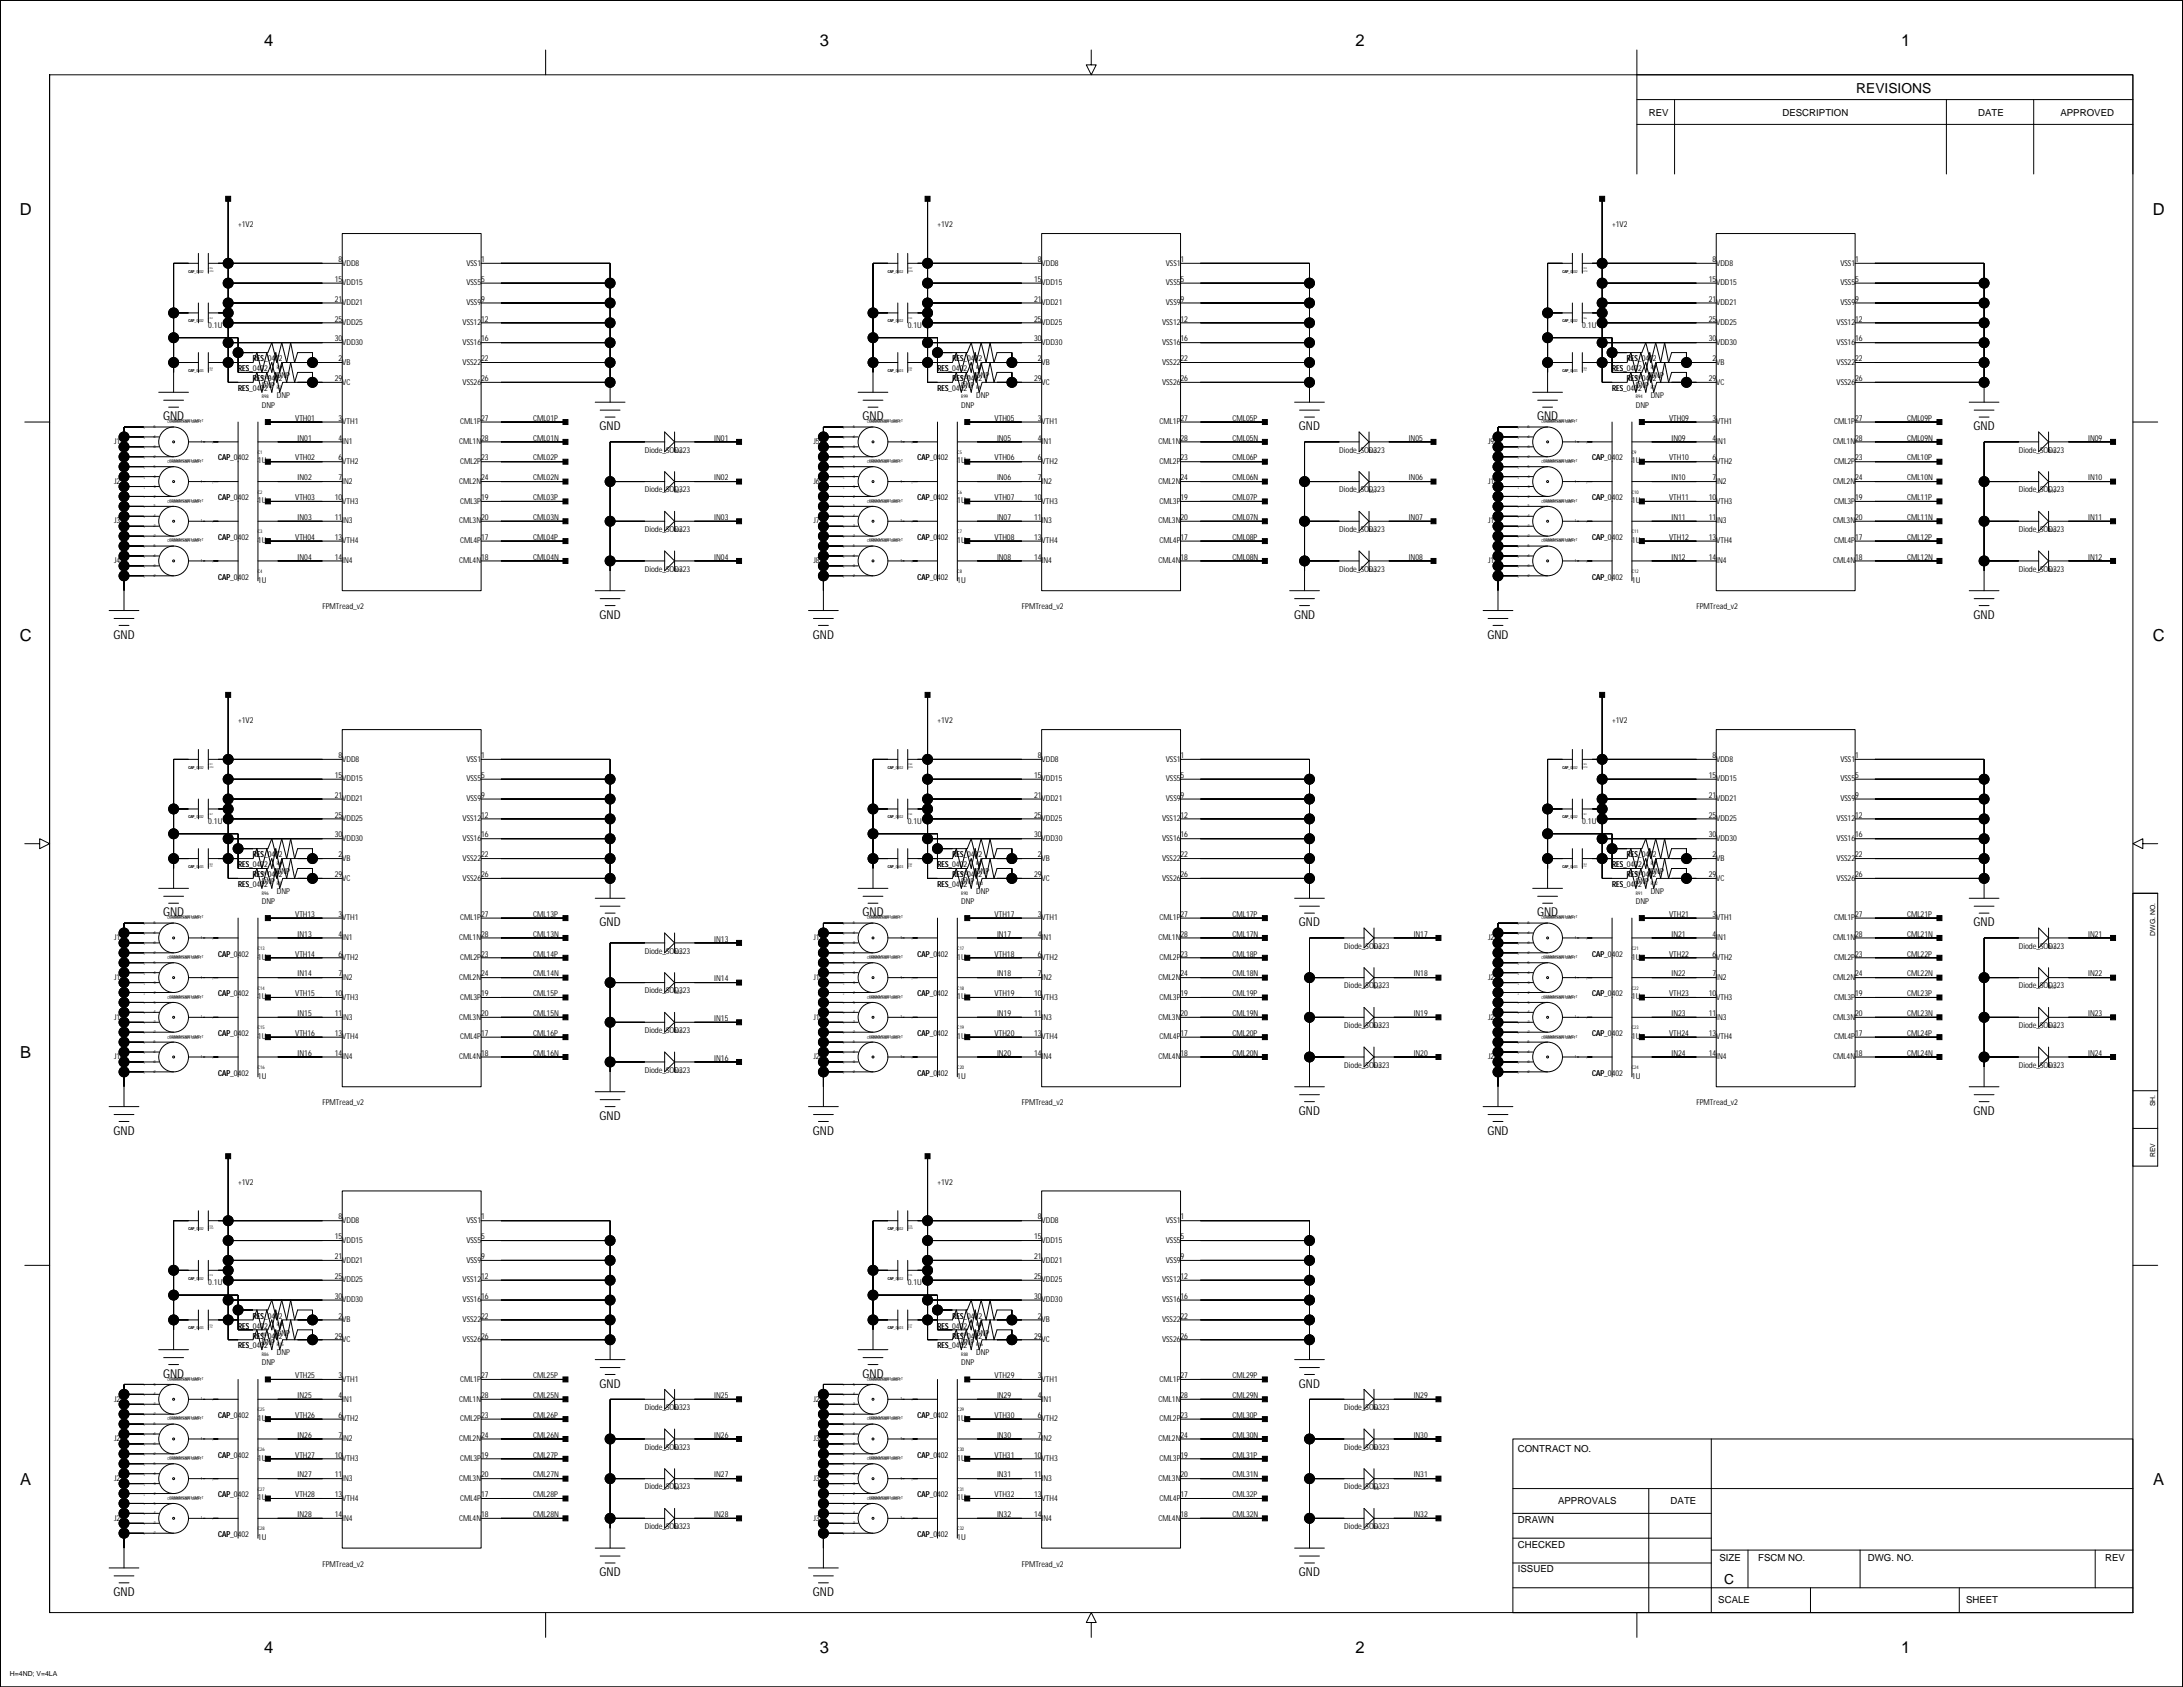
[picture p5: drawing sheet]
<svg xmlns="http://www.w3.org/2000/svg" width="559mm" height="432mm" viewBox="0 0 559 432" stroke-linecap="round" stroke-linejoin="round" font-family="sans-serif">
<defs><g id="words">
<g font-size="4.2">
<text x="67.6" y="11.8">4</text>
<text x="209.8" y="11.8">3</text>
<text x="347" y="11.8">2</text>
<text x="486.6" y="11.8">1</text>
<text x="5.1" y="54.9">D</text>
<text x="551" y="54.9">D</text>
<text x="5.1" y="164.1">C</text>
<text x="551" y="164.1">C</text>
<text x="5.2" y="270.8">B</text>
<text x="5.2" y="380">A</text>
<text x="551.2" y="380">A</text>
<text x="67.6" y="423.2">4</text>
<text x="209.8" y="423.2">3</text>
<text x="347" y="423.2">2</text>
<text x="486.6" y="423.2">1</text>
</g>
<g font-size="3.5">
<text x="475.2" y="23.7">REVISIONS</text>
<text x="441.4" y="405.5">C</text>
</g>
<g font-size="3.1">
<text x="41.7" y="107.6">GND</text>
<text x="220.8" y="107.6">GND</text>
<text x="393.5" y="107.6">GND</text>
<text x="153.5" y="110.1">GND</text>
<text x="332.5" y="110.1">GND</text>
<text x="505.2" y="110.1">GND</text>
<text x="153.5" y="158.4">GND</text>
<text x="331.2" y="158.4">GND</text>
<text x="505.2" y="158.4">GND</text>
<text x="29.1" y="163.5">GND</text>
<text x="208.1" y="163.5">GND</text>
<text x="380.8" y="163.5">GND</text>
<text x="41.7" y="234.6">GND</text>
<text x="153.5" y="237.1">GND</text>
<text x="220.8" y="234.6">GND</text>
<text x="332.5" y="237.1">GND</text>
<text x="393.5" y="234.6">GND</text>
<text x="505.2" y="237.1">GND</text>
<text x="153.5" y="286.6">GND</text>
<text x="332.5" y="285.4">GND</text>
<text x="505.2" y="285.4">GND</text>
<text x="29.1" y="290.4">GND</text>
<text x="208.1" y="290.4">GND</text>
<text x="380.8" y="290.4">GND</text>
<text x="41.7" y="352.7">GND</text>
<text x="220.8" y="352.7">GND</text>
<text x="153.5" y="355.2">GND</text>
<text x="332.5" y="355.2">GND</text>
<text x="153.5" y="403.4">GND</text>
<text x="332.5" y="403.4">GND</text>
<text x="29.1" y="408.5">GND</text>
<text x="208.1" y="408.5">GND</text>
</g>
<g font-size="2.5">
<text x="422.1" y="29.7">REV</text>
<text x="456.3" y="29.7">DESCRIPTION</text>
<text x="506.4" y="29.7">DATE</text>
<text x="527.4" y="29.7">APPROVED</text>
<text x="388.5" y="371.7">CONTRACT NO.</text>
<text x="388.5" y="389.8">DRAWN</text>
<text x="398.8" y="384.9">APPROVALS</text>
<text x="427.6" y="384.9">DATE</text>
<text x="388.5" y="396.1">CHECKED</text>
<text x="440.1" y="399.7">SIZE</text>
<text x="450" y="399.7">FSCM NO.</text>
<text x="478.1" y="399.7">DWG. NO.</text>
<text x="538.9" y="399.7">REV</text>
<text x="388.5" y="402.5">ISSUED</text>
<text x="439.8" y="410.3">SCALE</text>
<text x="503.3" y="410.3">SHEET</text>
</g>
<g font-size="2.1">
<text x="60.9" y="58.2">+1V2</text>
<text x="240" y="58.2">+1V2</text>
<text x="412.7" y="58.2">+1V2</text>
<text x="86.6" y="67.1">8</text>
<text x="87.6" y="68">VDD8</text>
<text x="119.4" y="68">VSS1</text>
<text x="123.2" y="67.1">1</text>
<text x="265.7" y="67.1">8</text>
<text x="266.6" y="68">VDD8</text>
<text x="298.4" y="68">VSS1</text>
<text x="302.2" y="67.1">1</text>
<text x="438.4" y="67.1">8</text>
<text x="439.3" y="68">VDD8</text>
<text x="471.1" y="68">VSS1</text>
<text x="474.9" y="67.1">1</text>
<text x="85.7" y="77.2">21</text>
<text x="85.7" y="72.2">15</text>
<text x="87.6" y="73">VDD15</text>
<text x="119.4" y="73">VSS5</text>
<text x="123.2" y="77.2">9</text>
<text x="123.2" y="72.2">5</text>
<text x="264.7" y="72.2">15</text>
<text x="264.7" y="77.2">21</text>
<text x="266.6" y="73">VDD15</text>
<text x="298.4" y="73">VSS5</text>
<text x="302.2" y="72.2">5</text>
<text x="302.2" y="77.2">9</text>
<text x="437.4" y="77.2">21</text>
<text x="437.4" y="72.2">15</text>
<text x="439.3" y="73">VDD15</text>
<text x="471.1" y="73">VSS5</text>
<text x="474.9" y="72.2">5</text>
<text x="474.9" y="77.2">9</text>
<text x="53.3" y="84">0.1U</text>
<text x="85.7" y="82.3">25</text>
<text x="87.6" y="78.1">VDD21</text>
<text x="87.6" y="83.2">VDD25</text>
<text x="118.4" y="83.2">VSS12</text>
<text x="119.4" y="78.1">VSS9</text>
<text x="123.2" y="82.3">12</text>
<text x="232.4" y="84">0.1U</text>
<text x="264.7" y="82.3">25</text>
<text x="266.6" y="78.1">VDD21</text>
<text x="266.6" y="83.2">VDD25</text>
<text x="297.5" y="83.2">VSS12</text>
<text x="298.4" y="78.1">VSS9</text>
<text x="302.2" y="82.3">12</text>
<text x="405" y="84">0.1U</text>
<text x="437.4" y="82.3">25</text>
<text x="439.3" y="78.1">VDD21</text>
<text x="439.3" y="83.2">VDD25</text>
<text x="470.1" y="83.2">VSS12</text>
<text x="471.1" y="78.1">VSS9</text>
<text x="474.9" y="82.3">12</text>
<text x="85.7" y="87.4">30</text>
<text x="87.6" y="88.3">VDD30</text>
<text x="118.4" y="88.3">VSS16</text>
<text x="123.2" y="87.4">16</text>
<text x="264.7" y="87.4">30</text>
<text x="266.6" y="88.3">VDD30</text>
<text x="297.5" y="88.3">VSS16</text>
<text x="302.2" y="87.4">16</text>
<text x="437.4" y="87.4">30</text>
<text x="439.3" y="88.3">VDD30</text>
<text x="470.1" y="88.3">VSS16</text>
<text x="474.9" y="87.4">16</text>
<text x="60.9" y="95">RES_0402</text>
<text x="64.8" y="92.5">RES_0402</text>
<text x="86.6" y="92.5">2</text>
<text x="87.6" y="93.4">VB</text>
<text x="118.4" y="93.4">VSS22</text>
<text x="123.2" y="92.5">22</text>
<text x="240" y="95">RES</text>
<text x="240" y="95">RES_0402</text>
<text x="243.8" y="92.5">RES_0402</text>
<text x="265.7" y="92.5">2</text>
<text x="266.6" y="93.4">VB</text>
<text x="297.5" y="93.4">VSS22</text>
<text x="302.2" y="92.5">22</text>
<text x="412.7" y="95">RES</text>
<text x="412.7" y="95">RES_0402</text>
<text x="416.5" y="92.5">RES_0402</text>
<text x="416.5" y="92.5">RES</text>
<text x="438.4" y="92.5">2</text>
<text x="439.3" y="93.4">VB</text>
<text x="470.1" y="93.4">VSS22</text>
<text x="474.9" y="92.5">22</text>
<text x="60.9" y="100.1">RES_0402</text>
<text x="60.9" y="100.1">RES</text>
<text x="64.8" y="97.5">RES</text>
<text x="64.8" y="97.5">RES_0402</text>
<text x="67" y="99.3">DNP</text>
<text x="70.8" y="96.8">DNP</text>
<text x="70.8" y="101.9">DNP</text>
<text x="85.7" y="97.5">29</text>
<text x="87.6" y="98.4">VC</text>
<text x="118.4" y="98.4">VSS26</text>
<text x="123.2" y="97.5">26</text>
<text x="240" y="100.1">RES_0402</text>
<text x="240" y="100.1">RES</text>
<text x="243.8" y="97.5">RES</text>
<text x="243.8" y="97.5">RES_0402</text>
<text x="246.1" y="99.3">DNP</text>
<text x="249.9" y="96.8">DNP</text>
<text x="249.9" y="101.9">DNP</text>
<text x="264.7" y="97.5">29</text>
<text x="266.6" y="98.4">VC</text>
<text x="297.5" y="98.4">VSS26</text>
<text x="302.2" y="97.5">26</text>
<text x="412.7" y="100.1">RES_0402</text>
<text x="412.7" y="100.1">RES</text>
<text x="416.5" y="97.5">RES_0402</text>
<text x="416.5" y="97.5">RES</text>
<text x="418.8" y="99.3">DNP</text>
<text x="422.6" y="96.8">DNP</text>
<text x="422.6" y="101.9">DNP</text>
<text x="437.4" y="97.5">29</text>
<text x="439.3" y="98.4">VC</text>
<text x="470.1" y="98.4">VSS26</text>
<text x="474.9" y="97.5">26</text>
<text x="67" y="104.4">DNP</text>
<text x="75.5" y="107.7">VTH01</text>
<text x="86.6" y="107.7">3</text>
<text x="123.2" y="107.7">27</text>
<text x="136.5" y="107.7">CML01P</text>
<text x="246.1" y="104.4">DNP</text>
<text x="254.6" y="107.7">VTH05</text>
<text x="265.7" y="107.7">3</text>
<text x="302.2" y="107.7">27</text>
<text x="315.5" y="107.7">CML05P</text>
<text x="418.8" y="104.4">DNP</text>
<text x="427.3" y="107.7">VTH09</text>
<text x="438.4" y="107.7">3</text>
<text x="474.9" y="107.7">27</text>
<text x="488.2" y="107.7">CML09P</text>
<text x="29.2" y="113.7">J1</text>
<text x="76.2" y="112.8">IN01</text>
<text x="86.6" y="112.8">4</text>
<text x="87.6" y="108.6">VTH1</text>
<text x="87.6" y="113.7">IN1</text>
<text x="117.5" y="113.7">CML1N</text>
<text x="117.8" y="108.6">CML1P</text>
<text x="123.2" y="112.8">28</text>
<text x="136.5" y="112.8">CML01N</text>
<text x="182.8" y="112.8">IN01</text>
<text x="208.2" y="113.7">J5</text>
<text x="255.2" y="112.8">IN05</text>
<text x="265.7" y="112.8">4</text>
<text x="266.6" y="108.6">VTH1</text>
<text x="266.6" y="113.7">IN1</text>
<text x="296.6" y="113.7">CML1N</text>
<text x="296.8" y="108.6">CML1P</text>
<text x="302.2" y="112.8">28</text>
<text x="315.5" y="112.8">CML05N</text>
<text x="360.6" y="112.8">IN05</text>
<text x="380.9" y="113.7">J9</text>
<text x="427.9" y="112.8">IN09</text>
<text x="438.4" y="112.8">4</text>
<text x="439.3" y="108.6">VTH1</text>
<text x="439.3" y="113.7">IN1</text>
<text x="469.3" y="113.7">CML1N</text>
<text x="469.5" y="108.6">CML1P</text>
<text x="474.9" y="112.8">28</text>
<text x="488.2" y="112.8">CML09N</text>
<text x="534.5" y="112.8">IN09</text>
<text x="55.9" y="117.9">CAP_0402</text>
<text x="55.9" y="117.9">CAP</text>
<text x="66" y="118.6">1U</text>
<text x="75.5" y="117.9">VTH02</text>
<text x="86.6" y="117.9">6</text>
<text x="87.6" y="118.7">VTH2</text>
<text x="117.8" y="118.7">CML2P</text>
<text x="123.2" y="117.9">23</text>
<text x="136.5" y="117.9">CML02P</text>
<text x="165.1" y="115.8">Diode_SOD323</text>
<text x="234.9" y="117.9">CAP_0402</text>
<text x="245.1" y="118.6">1U</text>
<text x="254.6" y="117.9">VTH06</text>
<text x="265.7" y="117.9">6</text>
<text x="266.6" y="118.7">VTH2</text>
<text x="296.8" y="118.7">CML2P</text>
<text x="302.2" y="117.9">23</text>
<text x="315.5" y="117.9">CML06P</text>
<text x="342.8" y="115.8">Diode_SOD323</text>
<text x="407.6" y="117.9">CAP_0402</text>
<text x="417.7" y="118.6">1U</text>
<text x="427.3" y="117.9">VTH10</text>
<text x="438.4" y="117.9">6</text>
<text x="439.3" y="118.7">VTH2</text>
<text x="469.5" y="118.7">CML2P</text>
<text x="474.9" y="117.9">23</text>
<text x="488.2" y="117.9">CML10P</text>
<text x="516.8" y="115.8">Diode_SOD323</text>
<text x="29.2" y="123.8">J2</text>
<text x="76.2" y="122.9">IN02</text>
<text x="86.6" y="122.9">7</text>
<text x="87.6" y="123.8">IN2</text>
<text x="117.5" y="123.8">CML2N</text>
<text x="123.2" y="122.9">24</text>
<text x="136.5" y="122.9">CML02N</text>
<text x="165.1" y="126">Diode_SOD323</text>
<text x="182.8" y="122.9">IN02</text>
<text x="208.2" y="123.8">J6</text>
<text x="255.2" y="122.9">IN06</text>
<text x="265.7" y="122.9">7</text>
<text x="266.6" y="123.8">IN2</text>
<text x="296.6" y="123.8">CML2N</text>
<text x="302.2" y="122.9">24</text>
<text x="315.5" y="122.9">CML06N</text>
<text x="342.8" y="126">Diode_SOD323</text>
<text x="360.6" y="122.9">IN06</text>
<text x="380.9" y="123.8">J10</text>
<text x="427.9" y="122.9">IN10</text>
<text x="438.4" y="122.9">7</text>
<text x="439.3" y="123.8">IN2</text>
<text x="469.3" y="123.8">CML2N</text>
<text x="474.9" y="122.9">24</text>
<text x="488.2" y="122.9">CML10N</text>
<text x="516.8" y="126">Diode_SOD323</text>
<text x="534.5" y="122.9">IN10</text>
<text x="55.9" y="128">CAP_0402</text>
<text x="66" y="128.8">1U</text>
<text x="75.5" y="128">VTH03</text>
<text x="85.7" y="128">10</text>
<text x="87.6" y="128.9">VTH3</text>
<text x="117.8" y="128.9">CML3P</text>
<text x="123.2" y="128">19</text>
<text x="136.5" y="128">CML03P</text>
<text x="234.9" y="128">CAP_0402</text>
<text x="234.9" y="128">CAP</text>
<text x="245.1" y="128.8">1U</text>
<text x="254.6" y="128">VTH07</text>
<text x="264.7" y="128">10</text>
<text x="266.6" y="128.9">VTH3</text>
<text x="296.8" y="128.9">CML3P</text>
<text x="302.2" y="128">19</text>
<text x="315.5" y="128">CML07P</text>
<text x="407.6" y="128">CAP_0402</text>
<text x="407.6" y="128">CAP</text>
<text x="417.7" y="128.8">1U</text>
<text x="427.3" y="128">VTH11</text>
<text x="437.4" y="128">10</text>
<text x="439.3" y="128.9">VTH3</text>
<text x="469.5" y="128.9">CML3P</text>
<text x="474.9" y="128">19</text>
<text x="488.2" y="128">CML11P</text>
<text x="29.2" y="134">J3</text>
<text x="76.2" y="133.1">IN03</text>
<text x="85.7" y="133.1">11</text>
<text x="87.6" y="134">IN3</text>
<text x="117.5" y="134">CML3N</text>
<text x="123.2" y="133.1">20</text>
<text x="136.5" y="133.1">CML03N</text>
<text x="165.1" y="136.1">Diode_SOD323</text>
<text x="182.8" y="133.1">IN03</text>
<text x="208.2" y="134">J7</text>
<text x="255.2" y="133.1">IN07</text>
<text x="264.7" y="133.1">11</text>
<text x="266.6" y="134">IN3</text>
<text x="296.6" y="134">CML3N</text>
<text x="302.2" y="133.1">20</text>
<text x="315.5" y="133.1">CML07N</text>
<text x="342.8" y="136.1">Diode_SOD323</text>
<text x="360.6" y="133.1">IN07</text>
<text x="380.9" y="134">J11</text>
<text x="427.9" y="133.1">IN11</text>
<text x="437.4" y="133.1">11</text>
<text x="439.3" y="134">IN3</text>
<text x="469.3" y="134">CML3N</text>
<text x="474.9" y="133.1">20</text>
<text x="488.2" y="133.1">CML11N</text>
<text x="516.8" y="136.1">Diode_SOD323</text>
<text x="534.5" y="133.1">IN11</text>
<text x="55.9" y="138.2">CAP_0402</text>
<text x="55.9" y="138.2">CAP</text>
<text x="66" y="138.9">1U</text>
<text x="75.5" y="138.2">VTH04</text>
<text x="76.2" y="143.3">IN04</text>
<text x="85.7" y="143.3">14</text>
<text x="85.7" y="138.2">13</text>
<text x="87.6" y="139.1">VTH4</text>
<text x="117.8" y="139.1">CML4P</text>
<text x="123.2" y="143.3">18</text>
<text x="123.2" y="138.2">17</text>
<text x="136.5" y="138.2">CML04P</text>
<text x="136.5" y="143.3">CML04N</text>
<text x="182.8" y="143.3">IN04</text>
<text x="234.9" y="138.2">CAP_0402</text>
<text x="245.1" y="138.9">1U</text>
<text x="254.6" y="138.2">VTH08</text>
<text x="255.2" y="143.3">IN08</text>
<text x="264.7" y="143.3">14</text>
<text x="264.7" y="138.2">13</text>
<text x="266.6" y="139.1">VTH4</text>
<text x="296.8" y="139.1">CML4P</text>
<text x="302.2" y="143.3">18</text>
<text x="302.2" y="138.2">17</text>
<text x="315.5" y="138.2">CML08P</text>
<text x="315.5" y="143.3">CML08N</text>
<text x="360.6" y="143.3">IN08</text>
<text x="407.6" y="138.2">CAP_0402</text>
<text x="407.6" y="138.2">CAP</text>
<text x="417.7" y="138.9">1U</text>
<text x="427.3" y="138.2">VTH12</text>
<text x="427.9" y="143.3">IN12</text>
<text x="437.4" y="143.3">14</text>
<text x="437.4" y="138.2">13</text>
<text x="439.3" y="139.1">VTH4</text>
<text x="469.5" y="139.1">CML4P</text>
<text x="474.9" y="143.3">18</text>
<text x="474.9" y="138.2">17</text>
<text x="488.2" y="138.2">CML12P</text>
<text x="488.2" y="143.3">CML12N</text>
<text x="534.5" y="143.3">IN12</text>
<text x="29.2" y="144.1">J4</text>
<text x="55.9" y="148.3">CAP_0402</text>
<text x="66" y="149.1">1U</text>
<text x="87.6" y="144.1">IN4</text>
<text x="117.5" y="144.1">CML4N</text>
<text x="165.1" y="146.3">Diode_SOD323</text>
<text x="208.2" y="144.1">J8</text>
<text x="234.9" y="148.3">CAP_0402</text>
<text x="234.9" y="148.3">CAP</text>
<text x="245.1" y="149.1">1U</text>
<text x="266.6" y="144.1">IN4</text>
<text x="296.6" y="144.1">CML4N</text>
<text x="342.8" y="146.3">Diode_SOD323</text>
<text x="380.9" y="144.1">J12</text>
<text x="407.6" y="148.3">CAP_0402</text>
<text x="417.7" y="149.1">1U</text>
<text x="439.3" y="144.1">IN4</text>
<text x="469.3" y="144.1">CML4N</text>
<text x="516.8" y="146.3">Diode_SOD323</text>
<text x="82.5" y="156">FPMTread_v2</text>
<text x="261.6" y="156">FPMTread_v2</text>
<text x="434.2" y="156">FPMTread_v2</text>
<text x="60.9" y="185.2">+1V2</text>
<text x="240" y="185.2">+1V2</text>
<text x="412.7" y="185.2">+1V2</text>
<text x="86.6" y="194">8</text>
<text x="87.6" y="194.9">VDD8</text>
<text x="119.4" y="194.9">VSS1</text>
<text x="123.2" y="194">1</text>
<text x="265.7" y="194">8</text>
<text x="266.6" y="194.9">VDD8</text>
<text x="298.4" y="194.9">VSS1</text>
<text x="302.2" y="194">1</text>
<text x="438.4" y="194">8</text>
<text x="439.3" y="194.9">VDD8</text>
<text x="471.1" y="194.9">VSS1</text>
<text x="474.9" y="194">1</text>
<text x="85.7" y="199.1">15</text>
<text x="87.6" y="200">VDD15</text>
<text x="119.4" y="200">VSS5</text>
<text x="123.2" y="199.1">5</text>
<text x="264.7" y="199.1">15</text>
<text x="266.6" y="200">VDD15</text>
<text x="298.4" y="200">VSS5</text>
<text x="302.2" y="199.1">5</text>
<text x="437.4" y="199.1">15</text>
<text x="439.3" y="200">VDD15</text>
<text x="471.1" y="200">VSS5</text>
<text x="474.9" y="199.1">5</text>
<text x="85.7" y="204.2">21</text>
<text x="85.7" y="209.3">25</text>
<text x="87.6" y="205.1">VDD21</text>
<text x="119.4" y="205.1">VSS9</text>
<text x="123.2" y="209.3">12</text>
<text x="123.2" y="204.2">9</text>
<text x="264.7" y="209.3">25</text>
<text x="264.7" y="204.2">21</text>
<text x="266.6" y="205.1">VDD21</text>
<text x="298.4" y="205.1">VSS9</text>
<text x="302.2" y="209.3">12</text>
<text x="302.2" y="204.2">9</text>
<text x="437.4" y="209.3">25</text>
<text x="437.4" y="204.2">21</text>
<text x="439.3" y="205.1">VDD21</text>
<text x="471.1" y="205.1">VSS9</text>
<text x="474.9" y="204.2">9</text>
<text x="474.9" y="209.3">12</text>
<text x="53.3" y="210.9">0.1U</text>
<text x="85.7" y="214.4">30</text>
<text x="87.6" y="210.2">VDD25</text>
<text x="87.6" y="215.2">VDD30</text>
<text x="118.4" y="210.2">VSS12</text>
<text x="118.4" y="215.2">VSS16</text>
<text x="123.2" y="214.4">16</text>
<text x="232.4" y="210.9">0.1U</text>
<text x="264.7" y="214.4">30</text>
<text x="266.6" y="210.2">VDD25</text>
<text x="266.6" y="215.2">VDD30</text>
<text x="297.5" y="210.2">VSS12</text>
<text x="297.5" y="215.2">VSS16</text>
<text x="302.2" y="214.4">16</text>
<text x="405" y="210.9">0.1U</text>
<text x="437.4" y="214.4">30</text>
<text x="439.3" y="210.2">VDD25</text>
<text x="439.3" y="215.2">VDD30</text>
<text x="470.1" y="210.2">VSS12</text>
<text x="470.1" y="215.2">VSS16</text>
<text x="474.9" y="214.4">16</text>
<text x="60.9" y="222">RES</text>
<text x="60.9" y="222">RES_0402</text>
<text x="64.8" y="219.4">RES_0402</text>
<text x="86.6" y="219.4">2</text>
<text x="87.6" y="220.3">VB</text>
<text x="118.4" y="220.3">VSS22</text>
<text x="123.2" y="219.4">22</text>
<text x="240" y="222">RES_0402</text>
<text x="243.8" y="219.4">RES_0402</text>
<text x="243.8" y="219.4">RES</text>
<text x="265.7" y="219.4">2</text>
<text x="266.6" y="220.3">VB</text>
<text x="297.5" y="220.3">VSS22</text>
<text x="302.2" y="219.4">22</text>
<text x="412.7" y="222">RES_0402</text>
<text x="416.5" y="219.4">RES_0402</text>
<text x="438.4" y="219.4">2</text>
<text x="439.3" y="220.3">VB</text>
<text x="470.1" y="220.3">VSS22</text>
<text x="474.9" y="219.4">22</text>
<text x="60.9" y="227.1">RES_0402</text>
<text x="60.9" y="227.1">RES</text>
<text x="64.8" y="224.5">RES</text>
<text x="64.8" y="224.5">RES_0402</text>
<text x="67" y="226.3">DNP</text>
<text x="70.8" y="223.8">DNP</text>
<text x="85.7" y="224.5">29</text>
<text x="87.6" y="225.4">VC</text>
<text x="118.4" y="225.4">VSS26</text>
<text x="123.2" y="224.5">26</text>
<text x="240" y="227.1">RES_0402</text>
<text x="243.8" y="224.5">RES_0402</text>
<text x="243.8" y="224.5">RES</text>
<text x="246.1" y="226.3">DNP</text>
<text x="249.9" y="223.8">DNP</text>
<text x="264.7" y="224.5">29</text>
<text x="266.6" y="225.4">VC</text>
<text x="297.5" y="225.4">VSS26</text>
<text x="302.2" y="224.5">26</text>
<text x="412.7" y="227.1">RES_0402</text>
<text x="416.5" y="224.5">RES</text>
<text x="416.5" y="224.5">RES_0402</text>
<text x="418.8" y="226.3">DNP</text>
<text x="422.6" y="223.8">DNP</text>
<text x="437.4" y="224.5">29</text>
<text x="439.3" y="225.4">VC</text>
<text x="470.1" y="225.4">VSS26</text>
<text x="474.9" y="224.5">26</text>
<text x="67" y="231.4">DNP</text>
<text x="70.8" y="228.8">DNP</text>
<text x="246.1" y="231.4">DNP</text>
<text x="249.9" y="228.8">DNP</text>
<text x="418.8" y="231.4">DNP</text>
<text x="422.6" y="228.8">DNP</text>
<text x="75.5" y="234.7">VTH13</text>
<text x="76.2" y="239.8">IN13</text>
<text x="86.6" y="234.7">3</text>
<text x="86.6" y="239.8">4</text>
<text x="87.6" y="235.6">VTH1</text>
<text x="117.8" y="235.6">CML1P</text>
<text x="123.2" y="239.8">28</text>
<text x="123.2" y="234.7">27</text>
<text x="136.5" y="234.7">CML13P</text>
<text x="136.5" y="239.8">CML13N</text>
<text x="254.6" y="234.7">VTH17</text>
<text x="255.2" y="239.8">IN17</text>
<text x="265.7" y="239.8">4</text>
<text x="265.7" y="234.7">3</text>
<text x="266.6" y="235.6">VTH1</text>
<text x="296.8" y="235.6">CML1P</text>
<text x="302.2" y="239.8">28</text>
<text x="302.2" y="234.7">27</text>
<text x="315.5" y="234.7">CML17P</text>
<text x="315.5" y="239.8">CML17N</text>
<text x="361.9" y="239.8">IN17</text>
<text x="427.3" y="234.7">VTH21</text>
<text x="427.9" y="239.8">IN21</text>
<text x="438.4" y="234.7">3</text>
<text x="438.4" y="239.8">4</text>
<text x="439.3" y="235.6">VTH1</text>
<text x="469.5" y="235.6">CML1P</text>
<text x="474.9" y="239.8">28</text>
<text x="474.9" y="234.7">27</text>
<text x="488.2" y="234.7">CML21P</text>
<text x="488.2" y="239.8">CML21N</text>
<text x="534.5" y="239.8">IN21</text>
<text x="29.2" y="240.6">J13</text>
<text x="55.9" y="244.8">CAP_0402</text>
<text x="66" y="245.6">1U</text>
<text x="75.5" y="244.8">VTH14</text>
<text x="86.6" y="244.8">6</text>
<text x="87.6" y="240.6">IN1</text>
<text x="87.6" y="245.7">VTH2</text>
<text x="117.5" y="240.6">CML1N</text>
<text x="117.8" y="245.7">CML2P</text>
<text x="123.2" y="244.8">23</text>
<text x="136.5" y="244.8">CML14P</text>
<text x="165.1" y="244.1">Diode_SOD323</text>
<text x="182.8" y="241">IN13</text>
<text x="208.2" y="240.6">J17</text>
<text x="234.9" y="244.8">CAP_0402</text>
<text x="234.9" y="244.8">CAP</text>
<text x="245.1" y="245.6">1U</text>
<text x="254.6" y="244.8">VTH18</text>
<text x="265.7" y="244.8">6</text>
<text x="266.6" y="240.6">IN1</text>
<text x="266.6" y="245.7">VTH2</text>
<text x="296.6" y="240.6">CML1N</text>
<text x="296.8" y="245.7">CML2P</text>
<text x="302.2" y="244.8">23</text>
<text x="315.5" y="244.8">CML18P</text>
<text x="344.1" y="242.8">Diode_SOD323</text>
<text x="380.9" y="240.6">J21</text>
<text x="407.6" y="244.8">CAP_0402</text>
<text x="407.6" y="244.8">CAP</text>
<text x="417.7" y="245.6">1U</text>
<text x="427.3" y="244.8">VTH22</text>
<text x="438.4" y="244.8">6</text>
<text x="439.3" y="240.6">IN1</text>
<text x="439.3" y="245.7">VTH2</text>
<text x="469.3" y="240.6">CML1N</text>
<text x="469.5" y="245.7">CML2P</text>
<text x="474.9" y="244.8">23</text>
<text x="488.2" y="244.8">CML22P</text>
<text x="516.8" y="242.8">Diode_SOD323</text>
<text x="29.2" y="250.8">J14</text>
<text x="76.2" y="249.9">IN14</text>
<text x="86.6" y="249.9">7</text>
<text x="87.6" y="250.8">IN2</text>
<text x="117.5" y="250.8">CML2N</text>
<text x="123.2" y="249.9">24</text>
<text x="136.5" y="249.9">CML14N</text>
<text x="182.8" y="251.2">IN14</text>
<text x="208.2" y="250.8">J18</text>
<text x="255.2" y="249.9">IN18</text>
<text x="265.7" y="249.9">7</text>
<text x="266.6" y="250.8">IN2</text>
<text x="296.6" y="250.8">CML2N</text>
<text x="302.2" y="249.9">24</text>
<text x="315.5" y="249.9">CML18N</text>
<text x="361.9" y="249.9">IN18</text>
<text x="380.9" y="250.8">J22</text>
<text x="427.9" y="249.9">IN22</text>
<text x="438.4" y="249.9">7</text>
<text x="439.3" y="250.8">IN2</text>
<text x="469.3" y="250.8">CML2N</text>
<text x="474.9" y="249.9">24</text>
<text x="488.2" y="249.9">CML22N</text>
<text x="534.5" y="249.9">IN22</text>
<text x="55.9" y="255">CAP_0402</text>
<text x="55.9" y="255">CAP</text>
<text x="66" y="255.8">1U</text>
<text x="75.5" y="255">VTH15</text>
<text x="85.7" y="255">10</text>
<text x="87.6" y="255.9">VTH3</text>
<text x="117.8" y="255.9">CML3P</text>
<text x="123.2" y="255">19</text>
<text x="136.5" y="255">CML15P</text>
<text x="165.1" y="254.2">Diode_SOD323</text>
<text x="234.9" y="255">CAP_0402</text>
<text x="245.1" y="255.8">1U</text>
<text x="254.6" y="255">VTH19</text>
<text x="264.7" y="255">10</text>
<text x="266.6" y="255.9">VTH3</text>
<text x="296.8" y="255.9">CML3P</text>
<text x="302.2" y="255">19</text>
<text x="315.5" y="255">CML19P</text>
<text x="344.1" y="253">Diode_SOD323</text>
<text x="407.6" y="255">CAP_0402</text>
<text x="417.7" y="255.8">1U</text>
<text x="427.3" y="255">VTH23</text>
<text x="437.4" y="255">10</text>
<text x="439.3" y="255.9">VTH3</text>
<text x="469.5" y="255.9">CML3P</text>
<text x="474.9" y="255">19</text>
<text x="488.2" y="255">CML23P</text>
<text x="516.8" y="253">Diode_SOD323</text>
<text x="29.2" y="261">J15</text>
<text x="76.2" y="260.1">IN15</text>
<text x="85.7" y="260.1">11</text>
<text x="87.6" y="261">IN3</text>
<text x="117.5" y="261">CML3N</text>
<text x="123.2" y="260.1">20</text>
<text x="136.5" y="260.1">CML15N</text>
<text x="182.8" y="261.3">IN15</text>
<text x="208.2" y="261">J19</text>
<text x="255.2" y="260.1">IN19</text>
<text x="264.7" y="260.1">11</text>
<text x="266.6" y="261">IN3</text>
<text x="296.6" y="261">CML3N</text>
<text x="302.2" y="260.1">20</text>
<text x="315.5" y="260.1">CML19N</text>
<text x="344.1" y="263.1">Diode_SOD323</text>
<text x="361.9" y="260.1">IN19</text>
<text x="380.9" y="261">J23</text>
<text x="427.9" y="260.1">IN23</text>
<text x="437.4" y="260.1">11</text>
<text x="439.3" y="261">IN3</text>
<text x="469.3" y="261">CML3N</text>
<text x="474.9" y="260.1">20</text>
<text x="488.2" y="260.1">CML23N</text>
<text x="516.8" y="263.1">Diode_SOD323</text>
<text x="534.5" y="260.1">IN23</text>
<text x="55.9" y="265.1">CAP_0402</text>
<text x="66" y="265.9">1U</text>
<text x="75.5" y="265.1">VTH16</text>
<text x="85.7" y="265.1">13</text>
<text x="87.6" y="266">VTH4</text>
<text x="117.8" y="266">CML4P</text>
<text x="123.2" y="265.1">17</text>
<text x="136.5" y="265.1">CML16P</text>
<text x="165.1" y="264.4">Diode_SOD323</text>
<text x="234.9" y="265.1">CAP_0402</text>
<text x="234.9" y="265.1">CAP</text>
<text x="245.1" y="265.9">1U</text>
<text x="254.6" y="265.1">VTH20</text>
<text x="264.7" y="265.1">13</text>
<text x="266.6" y="266">VTH4</text>
<text x="296.8" y="266">CML4P</text>
<text x="302.2" y="265.1">17</text>
<text x="315.5" y="265.1">CML20P</text>
<text x="407.6" y="265.1">CAP_0402</text>
<text x="407.6" y="265.1">CAP</text>
<text x="417.7" y="265.9">1U</text>
<text x="427.3" y="265.1">VTH24</text>
<text x="437.4" y="265.1">13</text>
<text x="439.3" y="266">VTH4</text>
<text x="469.5" y="266">CML4P</text>
<text x="474.9" y="265.1">17</text>
<text x="488.2" y="265.1">CML24P</text>
<text x="29.2" y="271.1">J16</text>
<text x="55.9" y="275.3">CAP_0402</text>
<text x="55.9" y="275.3">CAP</text>
<text x="76.2" y="270.2">IN16</text>
<text x="85.7" y="270.2">14</text>
<text x="87.6" y="271.1">IN4</text>
<text x="117.5" y="271.1">CML4N</text>
<text x="123.2" y="270.2">18</text>
<text x="136.5" y="270.2">CML16N</text>
<text x="165.1" y="274.5">Diode_SOD323</text>
<text x="182.8" y="271.5">IN16</text>
<text x="208.2" y="271.1">J20</text>
<text x="234.9" y="275.3">CAP_0402</text>
<text x="255.2" y="270.2">IN20</text>
<text x="264.7" y="270.2">14</text>
<text x="266.6" y="271.1">IN4</text>
<text x="296.6" y="271.1">CML4N</text>
<text x="302.2" y="270.2">18</text>
<text x="315.5" y="270.2">CML20N</text>
<text x="344.1" y="273.3">Diode_SOD323</text>
<text x="361.9" y="270.2">IN20</text>
<text x="380.9" y="271.1">J24</text>
<text x="407.6" y="275.3">CAP_0402</text>
<text x="427.9" y="270.2">IN24</text>
<text x="437.4" y="270.2">14</text>
<text x="439.3" y="271.1">IN4</text>
<text x="469.3" y="271.1">CML4N</text>
<text x="474.9" y="270.2">18</text>
<text x="488.2" y="270.2">CML24N</text>
<text x="516.8" y="273.3">Diode_SOD323</text>
<text x="534.5" y="270.2">IN24</text>
<text x="66" y="276.1">1U</text>
<text x="245.1" y="276.1">1U</text>
<text x="417.7" y="276.1">1U</text>
<text x="82.5" y="282.9">FPMTread_v2</text>
<text x="261.6" y="282.9">FPMTread_v2</text>
<text x="434.2" y="282.9">FPMTread_v2</text>
<text x="60.9" y="303.2">+1V2</text>
<text x="240" y="303.2">+1V2</text>
<text x="85.7" y="317.2">15</text>
<text x="86.6" y="312.1">8</text>
<text x="87.6" y="313">VDD8</text>
<text x="119.4" y="313">VSS1</text>
<text x="123.2" y="317.2">5</text>
<text x="123.2" y="312.1">1</text>
<text x="264.7" y="317.2">15</text>
<text x="265.7" y="312.1">8</text>
<text x="266.6" y="313">VDD8</text>
<text x="298.4" y="313">VSS1</text>
<text x="302.2" y="317.2">5</text>
<text x="302.2" y="312.1">1</text>
<text x="85.7" y="322.3">21</text>
<text x="87.6" y="318.1">VDD15</text>
<text x="87.6" y="323.2">VDD21</text>
<text x="119.4" y="318.1">VSS5</text>
<text x="119.4" y="323.2">VSS9</text>
<text x="123.2" y="322.3">9</text>
<text x="264.7" y="322.3">21</text>
<text x="266.6" y="318.1">VDD15</text>
<text x="266.6" y="323.2">VDD21</text>
<text x="298.4" y="318.1">VSS5</text>
<text x="298.4" y="323.2">VSS9</text>
<text x="302.2" y="322.3">9</text>
<text x="53.3" y="329">0.1U</text>
<text x="85.7" y="327.4">25</text>
<text x="87.6" y="328.3">VDD25</text>
<text x="118.4" y="328.3">VSS12</text>
<text x="123.2" y="327.4">12</text>
<text x="232.4" y="329">0.1U</text>
<text x="264.7" y="327.4">25</text>
<text x="266.6" y="328.3">VDD25</text>
<text x="297.5" y="328.3">VSS12</text>
<text x="302.2" y="327.4">12</text>
<text x="85.7" y="332.4">30</text>
<text x="87.6" y="333.3">VDD30</text>
<text x="118.4" y="333.3">VSS16</text>
<text x="123.2" y="332.4">16</text>
<text x="264.7" y="332.4">30</text>
<text x="266.6" y="333.3">VDD30</text>
<text x="297.5" y="333.3">VSS16</text>
<text x="302.2" y="332.4">16</text>
<text x="60.9" y="340.1">RES</text>
<text x="60.9" y="340.1">RES_0402</text>
<text x="64.8" y="337.5">RES_0402</text>
<text x="70.8" y="341.8">DNP</text>
<text x="86.6" y="337.5">2</text>
<text x="87.6" y="338.4">VB</text>
<text x="118.4" y="338.4">VSS22</text>
<text x="123.2" y="337.5">22</text>
<text x="240" y="340.1">RES_0402</text>
<text x="243.8" y="337.5">RES_0402</text>
<text x="243.8" y="337.5">RES</text>
<text x="249.9" y="341.8">DNP</text>
<text x="265.7" y="337.5">2</text>
<text x="266.6" y="338.4">VB</text>
<text x="297.5" y="338.4">VSS22</text>
<text x="302.2" y="337.5">22</text>
<text x="60.9" y="345.1">RES</text>
<text x="60.9" y="345.1">RES_0402</text>
<text x="64.8" y="342.6">RES</text>
<text x="64.8" y="342.6">RES_0402</text>
<text x="67" y="344.4">DNP</text>
<text x="70.8" y="346.9">DNP</text>
<text x="85.7" y="342.6">29</text>
<text x="87.6" y="343.5">VC</text>
<text x="118.4" y="343.5">VSS26</text>
<text x="123.2" y="342.6">26</text>
<text x="240" y="345.1">RES_0402</text>
<text x="240" y="345.1">RES</text>
<text x="243.8" y="342.6">RES_0402</text>
<text x="243.8" y="342.6">RES</text>
<text x="246.1" y="344.4">DNP</text>
<text x="249.9" y="346.9">DNP</text>
<text x="264.7" y="342.6">29</text>
<text x="266.6" y="343.5">VC</text>
<text x="297.5" y="343.5">VSS26</text>
<text x="302.2" y="342.6">26</text>
<text x="67" y="349.5">DNP</text>
<text x="75.5" y="352.8">VTH25</text>
<text x="86.6" y="352.8">3</text>
<text x="87.6" y="353.6">VTH1</text>
<text x="117.8" y="353.6">CML1P</text>
<text x="123.2" y="352.8">27</text>
<text x="136.5" y="352.8">CML25P</text>
<text x="246.1" y="349.5">DNP</text>
<text x="254.6" y="352.8">VTH29</text>
<text x="265.7" y="352.8">3</text>
<text x="266.6" y="353.6">VTH1</text>
<text x="296.8" y="353.6">CML1P</text>
<text x="302.2" y="352.8">27</text>
<text x="315.5" y="352.8">CML29P</text>
<text x="29.2" y="358.7">J25</text>
<text x="76.2" y="357.8">IN25</text>
<text x="86.6" y="357.8">4</text>
<text x="87.6" y="358.7">IN1</text>
<text x="117.5" y="358.7">CML1N</text>
<text x="123.2" y="357.8">28</text>
<text x="136.5" y="357.8">CML25N</text>
<text x="182.8" y="357.8">IN25</text>
<text x="208.2" y="358.7">J29</text>
<text x="255.2" y="357.8">IN29</text>
<text x="265.7" y="357.8">4</text>
<text x="266.6" y="358.7">IN1</text>
<text x="296.6" y="358.7">CML1N</text>
<text x="302.2" y="357.8">28</text>
<text x="315.5" y="357.8">CML29N</text>
<text x="361.9" y="357.8">IN29</text>
<text x="55.9" y="362.9">CAP_0402</text>
<text x="55.9" y="362.9">CAP</text>
<text x="66" y="363.7">1U</text>
<text x="75.5" y="362.9">VTH26</text>
<text x="86.6" y="362.9">6</text>
<text x="87.6" y="363.8">VTH2</text>
<text x="117.8" y="363.8">CML2P</text>
<text x="123.2" y="362.9">23</text>
<text x="136.5" y="362.9">CML26P</text>
<text x="165.1" y="360.9">Diode_SOD323</text>
<text x="234.9" y="362.9">CAP_0402</text>
<text x="245.1" y="363.7">1U</text>
<text x="254.6" y="362.9">VTH30</text>
<text x="265.7" y="362.9">6</text>
<text x="266.6" y="363.8">VTH2</text>
<text x="296.8" y="363.8">CML2P</text>
<text x="302.2" y="362.9">23</text>
<text x="315.5" y="362.9">CML30P</text>
<text x="344.1" y="360.9">Diode_SOD323</text>
<text x="29.2" y="368.9">J26</text>
<text x="76.2" y="368">IN26</text>
<text x="86.6" y="368">7</text>
<text x="87.6" y="368.9">IN2</text>
<text x="117.5" y="368.9">CML2N</text>
<text x="123.2" y="368">24</text>
<text x="136.5" y="368">CML26N</text>
<text x="165.1" y="371">Diode_SOD323</text>
<text x="182.8" y="368">IN26</text>
<text x="208.2" y="368.9">J30</text>
<text x="255.2" y="368">IN30</text>
<text x="265.7" y="368">7</text>
<text x="266.6" y="368.9">IN2</text>
<text x="296.6" y="368.9">CML2N</text>
<text x="302.2" y="368">24</text>
<text x="315.5" y="368">CML30N</text>
<text x="344.1" y="371">Diode_SOD323</text>
<text x="361.9" y="368">IN30</text>
<text x="55.9" y="373.1">CAP_0402</text>
<text x="66" y="373.8">1U</text>
<text x="75.5" y="373.1">VTH27</text>
<text x="85.7" y="373.1">10</text>
<text x="87.6" y="374">VTH3</text>
<text x="117.8" y="374">CML3P</text>
<text x="123.2" y="373.1">19</text>
<text x="136.5" y="373.1">CML27P</text>
<text x="234.9" y="373.1">CAP_0402</text>
<text x="234.9" y="373.1">CAP</text>
<text x="245.1" y="373.8">1U</text>
<text x="254.6" y="373.1">VTH31</text>
<text x="264.7" y="373.1">10</text>
<text x="266.6" y="374">VTH3</text>
<text x="296.8" y="374">CML3P</text>
<text x="302.2" y="373.1">19</text>
<text x="315.5" y="373.1">CML31P</text>
<text x="29.2" y="379">J27</text>
<text x="55.9" y="383.2">CAP_0402</text>
<text x="55.9" y="383.2">CAP</text>
<text x="66" y="384">1U</text>
<text x="75.5" y="383.2">VTH28</text>
<text x="76.2" y="378.2">IN27</text>
<text x="85.7" y="383.2">13</text>
<text x="85.7" y="378.2">11</text>
<text x="87.6" y="379">IN3</text>
<text x="117.5" y="379">CML3N</text>
<text x="123.2" y="378.2">20</text>
<text x="123.2" y="383.2">17</text>
<text x="136.5" y="378.2">CML27N</text>
<text x="136.5" y="383.2">CML28P</text>
<text x="165.1" y="381.2">Diode_SOD323</text>
<text x="182.8" y="378.2">IN27</text>
<text x="208.2" y="379">J31</text>
<text x="234.9" y="383.2">CAP_0402</text>
<text x="245.1" y="384">1U</text>
<text x="254.6" y="383.2">VTH32</text>
<text x="255.2" y="378.2">IN31</text>
<text x="264.7" y="378.2">11</text>
<text x="264.7" y="383.2">13</text>
<text x="266.6" y="379">IN3</text>
<text x="296.6" y="379">CML3N</text>
<text x="302.2" y="383.2">17</text>
<text x="302.2" y="378.2">20</text>
<text x="315.5" y="378.2">CML31N</text>
<text x="315.5" y="383.2">CML32P</text>
<text x="344.1" y="381.2">Diode_SOD323</text>
<text x="361.9" y="378.2">IN31</text>
<text x="29.2" y="389.2">J28</text>
<text x="76.2" y="388.3">IN28</text>
<text x="85.7" y="388.3">14</text>
<text x="87.6" y="384.1">VTH4</text>
<text x="87.6" y="389.2">IN4</text>
<text x="117.5" y="389.2">CML4N</text>
<text x="117.8" y="384.1">CML4P</text>
<text x="123.2" y="388.3">18</text>
<text x="136.5" y="388.3">CML28N</text>
<text x="182.8" y="388.3">IN28</text>
<text x="208.2" y="389.2">J32</text>
<text x="255.2" y="388.3">IN32</text>
<text x="264.7" y="388.3">14</text>
<text x="266.6" y="384.1">VTH4</text>
<text x="266.6" y="389.2">IN4</text>
<text x="296.6" y="389.2">CML4N</text>
<text x="296.8" y="384.1">CML4P</text>
<text x="302.2" y="388.3">18</text>
<text x="315.5" y="388.3">CML32N</text>
<text x="361.9" y="388.3">IN32</text>
<text x="55.9" y="393.4">CAP_0402</text>
<text x="66" y="394.2">1U</text>
<text x="165.1" y="391.4">Diode_SOD323</text>
<text x="234.9" y="393.4">CAP_0402</text>
<text x="234.9" y="393.4">CAP</text>
<text x="245.1" y="394.2">1U</text>
<text x="344.1" y="391.4">Diode_SOD323</text>
<text x="82.5" y="401">FPMTread_v2</text>
<text x="261.6" y="401">FPMTread_v2</text>
</g>
<g font-size="1.8">
<text x="551.7" y="239.5" transform="rotate(-90 551.7 239.5)">DWG. NO.</text>
<text x="551.7" y="283.2" transform="rotate(-90 551.7 283.2)">SH.</text>
<text x="551.7" y="296.2" transform="rotate(-90 551.7 296.2)">REV</text>
<text x="2.5" y="428.9">H=4ND; V=4LA</text>
</g>
<g font-size="1.2">
<text x="70.8" y="94.4">R1</text>
<text x="249.9" y="94.4">R3</text>
<text x="422.6" y="94.4">R5</text>
<text x="67" y="96.9">R100</text>
<text x="67" y="102">R98</text>
<text x="70.8" y="99.5">R2</text>
<text x="246.1" y="96.9">R101</text>
<text x="246.1" y="102">R99</text>
<text x="249.9" y="99.5">R4</text>
<text x="418.8" y="96.9">R95</text>
<text x="418.8" y="102">R94</text>
<text x="422.6" y="99.5">R7</text>
<text x="66" y="116.2">C1</text>
<text x="172.7" y="116">D26</text>
<text x="245.1" y="116.2">C5</text>
<text x="350.4" y="116">D30</text>
<text x="417.7" y="116.2">C9</text>
<text x="524.4" y="116">D18</text>
<text x="66" y="126.4">C2</text>
<text x="172.7" y="126.1">D27</text>
<text x="245.1" y="126.4">C6</text>
<text x="350.4" y="126.1">D31</text>
<text x="417.7" y="126.4">C10</text>
<text x="524.4" y="126.1">D19</text>
<text x="66" y="136.5">C3</text>
<text x="172.7" y="136.3">D28</text>
<text x="245.1" y="136.5">C7</text>
<text x="350.4" y="136.3">D32</text>
<text x="417.7" y="136.5">C11</text>
<text x="524.4" y="136.3">D20</text>
<text x="66" y="146.7">C4</text>
<text x="172.7" y="146.4">D29</text>
<text x="245.1" y="146.7">C8</text>
<text x="350.4" y="146.4">D33</text>
<text x="417.7" y="146.7">C12</text>
<text x="524.4" y="146.4">D21</text>
<text x="70.8" y="221.3">R6</text>
<text x="249.9" y="221.3">R9</text>
<text x="422.6" y="221.3">R11</text>
<text x="67" y="223.9">R97</text>
<text x="70.8" y="226.4">R8</text>
<text x="246.1" y="223.9">R92</text>
<text x="249.9" y="226.4">R10</text>
<text x="418.8" y="223.9">R93</text>
<text x="422.6" y="226.4">R12</text>
<text x="67" y="229">R96</text>
<text x="246.1" y="229">R90</text>
<text x="418.8" y="229">R91</text>
<text x="66" y="243.2">C13</text>
<text x="172.7" y="244.2">D22</text>
<text x="245.1" y="243.2">C17</text>
<text x="351.7" y="242.9">D10</text>
<text x="417.7" y="243.2">C21</text>
<text x="524.4" y="242.9">D14</text>
<text x="66" y="253.3">C14</text>
<text x="172.7" y="254.4">D23</text>
<text x="245.1" y="253.3">C18</text>
<text x="351.7" y="253.1">D11</text>
<text x="417.7" y="253.3">C22</text>
<text x="524.4" y="253.1">D15</text>
<text x="66" y="263.5">C15</text>
<text x="245.1" y="263.5">C19</text>
<text x="351.7" y="263.2">D12</text>
<text x="417.7" y="263.5">C23</text>
<text x="524.4" y="263.2">D16</text>
<text x="172.7" y="264.5">D24</text>
<text x="66" y="273.7">C16</text>
<text x="172.7" y="274.7">D25</text>
<text x="245.1" y="273.7">C20</text>
<text x="351.7" y="273.4">D13</text>
<text x="417.7" y="273.7">C24</text>
<text x="524.4" y="273.4">D17</text>
<text x="67" y="342">R87</text>
<text x="70.8" y="339.4">R13</text>
<text x="246.1" y="342">R89</text>
<text x="249.9" y="339.4">R14</text>
<text x="67" y="347">R86</text>
<text x="70.8" y="344.5">R15</text>
<text x="246.1" y="347">R88</text>
<text x="249.9" y="344.5">R16</text>
<text x="66" y="361.3">C25</text>
<text x="172.7" y="361">D2</text>
<text x="245.1" y="361.3">C29</text>
<text x="351.7" y="361">D6</text>
<text x="66" y="371.4">C26</text>
<text x="172.7" y="371.2">D3</text>
<text x="245.1" y="371.4">C30</text>
<text x="351.7" y="371.2">D7</text>
<text x="66" y="381.6">C27</text>
<text x="172.7" y="381.3">D4</text>
<text x="245.1" y="381.6">C31</text>
<text x="351.7" y="381.3">D8</text>
<text x="66" y="391.7">C28</text>
<text x="172.7" y="391.5">D5</text>
<text x="245.1" y="391.7">C32</text>
<text x="351.7" y="391.5">D9</text>
</g>
<g font-size="1">
<text x="48.2" y="69.8">CAP_0402</text>
<text x="227.3" y="69.8">CAP_0402</text>
<text x="400" y="69.8">CAP_0402</text>
<text x="48.2" y="82.5">CAP_0402</text>
<text x="227.3" y="82.5">CAP_0402</text>
<text x="227.3" y="82.5">CAP</text>
<text x="400" y="82.5">CAP_0402</text>
<text x="400" y="82.5">CAP</text>
<text x="48.2" y="95.2">CAP_0603</text>
<text x="227.3" y="95.2">CAP</text>
<text x="227.3" y="95.2">CAP_0603</text>
<text x="400" y="95.2">CAP_0603</text>
<text x="400" y="95.2">CAP</text>
<text x="39.4" y="109.6">5</text>
<text x="39.4" y="112.1">4</text>
<text x="42.9" y="108.4">CONMMCX001-SMD-T</text>
<text x="43.4" y="108.1">CONMMCX001-SMD-T</text>
<text x="51.5" y="113.4">1</text>
<text x="218.4" y="109.6">5</text>
<text x="218.4" y="112.1">4</text>
<text x="221.9" y="108.4">CONMMCX001-SMD-T</text>
<text x="222.5" y="108.1">CONMMCX001-SMD-T</text>
<text x="230.5" y="113.4">1</text>
<text x="391.1" y="109.6">5</text>
<text x="391.1" y="112.1">4</text>
<text x="394.6" y="108.4">CONMMCX001-SMD-T</text>
<text x="395.1" y="108.1">CONMMCX001-SMD-T</text>
<text x="403.2" y="113.4">1</text>
<text x="39.4" y="117.2">2</text>
<text x="39.4" y="114.7">3</text>
<text x="39.4" y="119.7">5</text>
<text x="42.9" y="118.5">CONMMCX001-SMD-T</text>
<text x="43.4" y="118.3">CONMMCX001-SMD-T</text>
<text x="218.4" y="117.2">2</text>
<text x="218.4" y="114.7">3</text>
<text x="218.4" y="119.7">5</text>
<text x="221.9" y="118.5">CONMMCX001-SMD-T</text>
<text x="222.5" y="118.3">CONMMCX001-SMD-T</text>
<text x="391.1" y="117.2">2</text>
<text x="391.1" y="114.7">3</text>
<text x="391.1" y="119.7">5</text>
<text x="394.6" y="118.5">CONMMCX001-SMD-T</text>
<text x="395.1" y="118.3">CONMMCX001-SMD-T</text>
<text x="39.4" y="124.8">3</text>
<text x="39.4" y="122.3">4</text>
<text x="51.5" y="123.5">1</text>
<text x="218.4" y="124.8">3</text>
<text x="218.4" y="122.3">4</text>
<text x="230.5" y="123.5">1</text>
<text x="391.1" y="124.8">3</text>
<text x="391.1" y="122.3">4</text>
<text x="403.2" y="123.5">1</text>
<text x="39.4" y="127.4">2</text>
<text x="39.4" y="129.9">5</text>
<text x="42.9" y="128.7">CONMMCX001-SMD-T</text>
<text x="43.4" y="128.4">CONMMCX001-SMD-T</text>
<text x="218.4" y="127.4">2</text>
<text x="218.4" y="129.9">5</text>
<text x="221.9" y="128.7">CONMMCX001-SMD-T</text>
<text x="222.5" y="128.4">CONMMCX001-SMD-T</text>
<text x="391.1" y="127.4">2</text>
<text x="391.1" y="129.9">5</text>
<text x="394.6" y="128.7">CONMMCX001-SMD-T</text>
<text x="395.1" y="128.4">CONMMCX001-SMD-T</text>
<text x="39.4" y="137.5">2</text>
<text x="39.4" y="135">3</text>
<text x="39.4" y="132.4">4</text>
<text x="51.5" y="133.7">1</text>
<text x="218.4" y="137.5">2</text>
<text x="218.4" y="135">3</text>
<text x="218.4" y="132.4">4</text>
<text x="230.5" y="133.7">1</text>
<text x="391.1" y="137.5">2</text>
<text x="391.1" y="135">3</text>
<text x="391.1" y="132.4">4</text>
<text x="403.2" y="133.7">1</text>
<text x="39.4" y="140.1">5</text>
<text x="39.4" y="142.6">4</text>
<text x="42.9" y="138.8">CONMMCX001-SMD-T</text>
<text x="43.4" y="138.6">CONMMCX001-SMD-T</text>
<text x="51.5" y="143.9">1</text>
<text x="218.4" y="140.1">5</text>
<text x="218.4" y="142.6">4</text>
<text x="221.9" y="138.8">CONMMCX001-SMD-T</text>
<text x="222.5" y="138.6">CONMMCX001-SMD-T</text>
<text x="230.5" y="143.9">1</text>
<text x="391.1" y="140.1">5</text>
<text x="391.1" y="142.6">4</text>
<text x="394.6" y="138.8">CONMMCX001-SMD-T</text>
<text x="395.1" y="138.6">CONMMCX001-SMD-T</text>
<text x="403.2" y="143.9">1</text>
<text x="39.4" y="147.7">2</text>
<text x="39.4" y="145.1">3</text>
<text x="218.4" y="147.7">2</text>
<text x="218.4" y="145.1">3</text>
<text x="391.1" y="147.7">2</text>
<text x="391.1" y="145.1">3</text>
<text x="48.2" y="196.7">CAP_0402</text>
<text x="48.2" y="196.7">CAP</text>
<text x="227.3" y="196.7">CAP_0402</text>
<text x="227.3" y="196.7">CAP</text>
<text x="400" y="196.7">CAP_0402</text>
<text x="400" y="196.7">CAP</text>
<text x="48.2" y="209.4">CAP</text>
<text x="48.2" y="209.4">CAP_0402</text>
<text x="227.3" y="209.4">CAP_0402</text>
<text x="400" y="209.4">CAP_0402</text>
<text x="48.2" y="222.1">CAP_0603</text>
<text x="48.2" y="222.1">CAP</text>
<text x="227.3" y="222.1">CAP_0603</text>
<text x="400" y="222.1">CAP_0603</text>
<text x="39.4" y="236.5">5</text>
<text x="39.4" y="239.1">4</text>
<text x="42.9" y="235.3">CONMMCX001-SMD-T</text>
<text x="43.4" y="235.1">CONMMCX001-SMD-T</text>
<text x="218.4" y="236.5">5</text>
<text x="218.4" y="239.1">4</text>
<text x="221.9" y="235.3">CONMMCX001-SMD-T</text>
<text x="222.5" y="235.1">CONMMCX001-SMD-T</text>
<text x="391.1" y="236.5">5</text>
<text x="391.1" y="239.1">4</text>
<text x="394.6" y="235.3">CONMMCX001-SMD-T</text>
<text x="395.1" y="235.1">CONMMCX001-SMD-T</text>
<text x="39.4" y="244.2">2</text>
<text x="39.4" y="241.6">3</text>
<text x="42.9" y="245.5">CONMMCX001-SMD-T</text>
<text x="43.4" y="245.2">CONMMCX001-SMD-T</text>
<text x="51.5" y="240.4">1</text>
<text x="218.4" y="244.2">2</text>
<text x="218.4" y="241.6">3</text>
<text x="221.9" y="245.5">CONMMCX001-SMD-T</text>
<text x="222.5" y="245.2">CONMMCX001-SMD-T</text>
<text x="230.5" y="240.4">1</text>
<text x="391.1" y="244.2">2</text>
<text x="391.1" y="241.6">3</text>
<text x="394.6" y="245.5">CONMMCX001-SMD-T</text>
<text x="395.1" y="245.2">CONMMCX001-SMD-T</text>
<text x="403.2" y="240.4">1</text>
<text x="39.4" y="251.8">3</text>
<text x="39.4" y="246.7">5</text>
<text x="39.4" y="249.2">4</text>
<text x="51.5" y="250.5">1</text>
<text x="218.4" y="251.8">3</text>
<text x="218.4" y="246.7">5</text>
<text x="218.4" y="249.2">4</text>
<text x="230.5" y="250.5">1</text>
<text x="391.1" y="251.8">3</text>
<text x="391.1" y="246.7">5</text>
<text x="391.1" y="249.2">4</text>
<text x="403.2" y="250.5">1</text>
<text x="39.4" y="254.3">2</text>
<text x="39.4" y="256.9">5</text>
<text x="42.9" y="255.7">CONMMCX001-SMD-T</text>
<text x="43.4" y="255.4">CONMMCX001-SMD-T</text>
<text x="218.4" y="254.3">2</text>
<text x="218.4" y="256.9">5</text>
<text x="221.9" y="255.7">CONMMCX001-SMD-T</text>
<text x="222.5" y="255.4">CONMMCX001-SMD-T</text>
<text x="391.1" y="254.3">2</text>
<text x="391.1" y="256.9">5</text>
<text x="394.6" y="255.7">CONMMCX001-SMD-T</text>
<text x="395.1" y="255.4">CONMMCX001-SMD-T</text>
<text x="39.4" y="261.9">3</text>
<text x="39.4" y="259.4">4</text>
<text x="51.5" y="260.7">1</text>
<text x="218.4" y="261.9">3</text>
<text x="218.4" y="259.4">4</text>
<text x="230.5" y="260.7">1</text>
<text x="391.1" y="261.9">3</text>
<text x="391.1" y="259.4">4</text>
<text x="403.2" y="260.7">1</text>
<text x="39.4" y="264.5">2</text>
<text x="39.4" y="267">5</text>
<text x="39.4" y="269.6">4</text>
<text x="42.9" y="265.8">CONMMCX001-SMD-T</text>
<text x="43.4" y="265.6">CONMMCX001-SMD-T</text>
<text x="218.4" y="264.5">2</text>
<text x="218.4" y="267">5</text>
<text x="218.4" y="269.6">4</text>
<text x="221.9" y="265.8">CONMMCX001-SMD-T</text>
<text x="222.5" y="265.6">CONMMCX001-SMD-T</text>
<text x="391.1" y="264.5">2</text>
<text x="391.1" y="267">5</text>
<text x="391.1" y="269.6">4</text>
<text x="394.6" y="265.8">CONMMCX001-SMD-T</text>
<text x="395.1" y="265.6">CONMMCX001-SMD-T</text>
<text x="39.4" y="274.6">2</text>
<text x="39.4" y="272.1">3</text>
<text x="51.5" y="270.8">1</text>
<text x="218.4" y="274.6">2</text>
<text x="218.4" y="272.1">3</text>
<text x="230.5" y="270.8">1</text>
<text x="391.1" y="274.6">2</text>
<text x="391.1" y="272.1">3</text>
<text x="403.2" y="270.8">1</text>
<text x="48.2" y="314.8">CAP_0402</text>
<text x="48.2" y="314.8">CAP</text>
<text x="227.3" y="314.8">CAP_0402</text>
<text x="227.3" y="314.8">CAP</text>
<text x="48.2" y="327.5">CAP</text>
<text x="48.2" y="327.5">CAP_0402</text>
<text x="227.3" y="327.5">CAP_0402</text>
<text x="48.2" y="340.2">CAP_0603</text>
<text x="48.2" y="340.2">CAP</text>
<text x="227.3" y="340.2">CAP_0603</text>
<text x="42.9" y="353.4">CONMMCX001-SMD-T</text>
<text x="43.4" y="353.2">CONMMCX001-SMD-T</text>
<text x="221.9" y="353.4">CONMMCX001-SMD-T</text>
<text x="222.5" y="353.2">CONMMCX001-SMD-T</text>
<text x="39.4" y="359.7">3</text>
<text x="39.4" y="354.6">5</text>
<text x="39.4" y="357.2">4</text>
<text x="51.5" y="358.4">1</text>
<text x="218.4" y="359.7">3</text>
<text x="218.4" y="354.6">5</text>
<text x="218.4" y="357.2">4</text>
<text x="230.5" y="358.4">1</text>
<text x="39.4" y="362.2">2</text>
<text x="39.4" y="364.8">5</text>
<text x="42.9" y="363.6">CONMMCX001-SMD-T</text>
<text x="43.4" y="363.3">CONMMCX001-SMD-T</text>
<text x="218.4" y="362.2">2</text>
<text x="218.4" y="364.8">5</text>
<text x="221.9" y="363.6">CONMMCX001-SMD-T</text>
<text x="222.5" y="363.3">CONMMCX001-SMD-T</text>
<text x="39.4" y="369.9">3</text>
<text x="39.4" y="367.3">4</text>
<text x="51.5" y="368.6">1</text>
<text x="218.4" y="369.9">3</text>
<text x="218.4" y="367.3">4</text>
<text x="230.5" y="368.6">1</text>
<text x="39.4" y="372.4">2</text>
<text x="39.4" y="374.9">5</text>
<text x="39.4" y="377.5">4</text>
<text x="42.9" y="373.7">CONMMCX001-SMD-T</text>
<text x="43.4" y="373.5">CONMMCX001-SMD-T</text>
<text x="218.4" y="372.4">2</text>
<text x="218.4" y="374.9">5</text>
<text x="218.4" y="377.5">4</text>
<text x="221.9" y="373.7">CONMMCX001-SMD-T</text>
<text x="222.5" y="373.5">CONMMCX001-SMD-T</text>
<text x="39.4" y="382.6">2</text>
<text x="39.4" y="380">3</text>
<text x="42.9" y="383.9">CONMMCX001-SMD-T</text>
<text x="43.4" y="383.6">CONMMCX001-SMD-T</text>
<text x="51.5" y="378.8">1</text>
<text x="218.4" y="382.6">2</text>
<text x="218.4" y="380">3</text>
<text x="221.9" y="383.9">CONMMCX001-SMD-T</text>
<text x="222.5" y="383.6">CONMMCX001-SMD-T</text>
<text x="230.5" y="378.8">1</text>
<text x="39.4" y="385.1">5</text>
<text x="39.4" y="387.6">4</text>
<text x="51.5" y="388.9">1</text>
<text x="218.4" y="385.1">5</text>
<text x="218.4" y="387.6">4</text>
<text x="230.5" y="388.9">1</text>
<text x="39.4" y="392.7">2</text>
<text x="39.4" y="390.2">3</text>
<text x="218.4" y="392.7">2</text>
<text x="218.4" y="390.2">3</text>
</g>
<g font-size=".6">
<text x="53.3" y="69.6">0.01U</text>
<text x="53.3" y="68.9">C196</text>
<text x="232.4" y="69.6">0.01U</text>
<text x="232.4" y="68.9">C197</text>
<text x="405" y="69.6">0.01U</text>
<text x="405" y="68.9">C190</text>
<text x="53.3" y="81.6">C192</text>
<text x="232.4" y="81.6">C193</text>
<text x="405" y="81.6">C186</text>
<text x="53.3" y="94.9">0.1U</text>
<text x="53.3" y="94.3">C194</text>
<text x="232.4" y="94.9">0.1U</text>
<text x="232.4" y="94.3">C195</text>
<text x="405" y="94.9">0.1U</text>
<text x="405" y="94.3">C188</text>
<text x="36.8" y="109.8">5</text>
<text x="36.8" y="112.3">4</text>
<text x="54.3" y="113.6">1</text>
<text x="215.9" y="109.8">5</text>
<text x="215.9" y="112.3">4</text>
<text x="233.3" y="113.6">1</text>
<text x="388.5" y="109.8">5</text>
<text x="388.5" y="112.3">4</text>
<text x="406" y="113.6">1</text>
<text x="36.8" y="117.4">2</text>
<text x="36.8" y="114.9">3</text>
<text x="36.8" y="120">5</text>
<text x="215.9" y="117.4">2</text>
<text x="215.9" y="114.9">3</text>
<text x="215.9" y="120">5</text>
<text x="388.5" y="117.4">2</text>
<text x="388.5" y="114.9">3</text>
<text x="388.5" y="120">5</text>
<text x="36.8" y="125">3</text>
<text x="36.8" y="122.5">4</text>
<text x="54.3" y="123.8">1</text>
<text x="215.9" y="125">3</text>
<text x="215.9" y="122.5">4</text>
<text x="233.3" y="123.8">1</text>
<text x="388.5" y="125">3</text>
<text x="388.5" y="122.5">4</text>
<text x="406" y="123.8">1</text>
<text x="36.8" y="127.6">2</text>
<text x="36.8" y="130.1">5</text>
<text x="215.9" y="127.6">2</text>
<text x="215.9" y="130.1">5</text>
<text x="388.5" y="127.6">2</text>
<text x="388.5" y="130.1">5</text>
<text x="36.8" y="137.7">2</text>
<text x="36.8" y="135.2">3</text>
<text x="36.8" y="132.7">4</text>
<text x="54.3" y="133.9">1</text>
<text x="215.9" y="137.7">2</text>
<text x="215.9" y="135.2">3</text>
<text x="215.9" y="132.7">4</text>
<text x="233.3" y="133.9">1</text>
<text x="388.5" y="137.7">2</text>
<text x="388.5" y="135.2">3</text>
<text x="388.5" y="132.7">4</text>
<text x="406" y="133.9">1</text>
<text x="36.8" y="140.3">5</text>
<text x="36.8" y="142.8">4</text>
<text x="215.9" y="140.3">5</text>
<text x="215.9" y="142.8">4</text>
<text x="388.5" y="140.3">5</text>
<text x="388.5" y="142.8">4</text>
<text x="36.8" y="147.9">2</text>
<text x="36.8" y="145.4">3</text>
<text x="54.3" y="144.1">1</text>
<text x="215.9" y="147.9">2</text>
<text x="215.9" y="145.4">3</text>
<text x="233.3" y="144.1">1</text>
<text x="388.5" y="147.9">2</text>
<text x="388.5" y="145.4">3</text>
<text x="406" y="144.1">1</text>
<text x="53.3" y="196.5">0.01U</text>
<text x="53.3" y="195.9">C191</text>
<text x="232.4" y="196.5">0.01U</text>
<text x="232.4" y="195.9">C184</text>
<text x="405" y="196.5">0.01U</text>
<text x="405" y="195.9">C185</text>
<text x="53.3" y="208.6">C187</text>
<text x="232.4" y="208.6">C180</text>
<text x="405" y="208.6">C181</text>
<text x="53.3" y="221.9">0.1U</text>
<text x="53.3" y="221.3">C189</text>
<text x="232.4" y="221.9">0.1U</text>
<text x="232.4" y="221.3">C182</text>
<text x="405" y="221.9">0.1U</text>
<text x="405" y="221.3">C183</text>
<text x="36.8" y="236.8">5</text>
<text x="36.8" y="239.3">4</text>
<text x="215.9" y="236.8">5</text>
<text x="215.9" y="239.3">4</text>
<text x="388.5" y="236.8">5</text>
<text x="388.5" y="239.3">4</text>
<text x="36.8" y="244.4">2</text>
<text x="36.8" y="241.9">3</text>
<text x="54.3" y="240.6">1</text>
<text x="215.9" y="244.4">2</text>
<text x="215.9" y="241.9">3</text>
<text x="233.3" y="240.6">1</text>
<text x="388.5" y="244.4">2</text>
<text x="388.5" y="241.9">3</text>
<text x="406" y="240.6">1</text>
<text x="36.8" y="246.9">5</text>
<text x="36.8" y="249.5">4</text>
<text x="54.3" y="250.7">1</text>
<text x="215.9" y="246.9">5</text>
<text x="215.9" y="249.5">4</text>
<text x="233.3" y="250.7">1</text>
<text x="388.5" y="246.9">5</text>
<text x="388.5" y="249.5">4</text>
<text x="406" y="250.7">1</text>
<text x="36.8" y="254.6">2</text>
<text x="36.8" y="252">3</text>
<text x="36.8" y="257.1">5</text>
<text x="215.9" y="254.6">2</text>
<text x="215.9" y="252">3</text>
<text x="215.9" y="257.1">5</text>
<text x="388.5" y="254.6">2</text>
<text x="388.5" y="252">3</text>
<text x="388.5" y="257.1">5</text>
<text x="36.8" y="262.2">3</text>
<text x="36.8" y="259.6">4</text>
<text x="54.3" y="260.9">1</text>
<text x="215.9" y="262.2">3</text>
<text x="215.9" y="259.6">4</text>
<text x="233.3" y="260.9">1</text>
<text x="388.5" y="262.2">3</text>
<text x="388.5" y="259.6">4</text>
<text x="406" y="260.9">1</text>
<text x="36.8" y="264.7">2</text>
<text x="36.8" y="267.2">5</text>
<text x="36.8" y="269.8">4</text>
<text x="215.9" y="264.7">2</text>
<text x="215.9" y="267.2">5</text>
<text x="215.9" y="269.8">4</text>
<text x="388.5" y="264.7">2</text>
<text x="388.5" y="267.2">5</text>
<text x="388.5" y="269.8">4</text>
<text x="36.8" y="274.9">2</text>
<text x="36.8" y="272.3">3</text>
<text x="54.3" y="271.1">1</text>
<text x="215.9" y="274.9">2</text>
<text x="215.9" y="272.3">3</text>
<text x="233.3" y="271.1">1</text>
<text x="388.5" y="274.9">2</text>
<text x="388.5" y="272.3">3</text>
<text x="406" y="271.1">1</text>
<text x="53.3" y="314.6">0.01U</text>
<text x="53.3" y="314">C178</text>
<text x="232.4" y="314.6">0.01U</text>
<text x="232.4" y="314">C179</text>
<text x="53.3" y="326.7">C174</text>
<text x="232.4" y="326.7">C175</text>
<text x="53.3" y="340">0.1U</text>
<text x="53.3" y="339.4">C176</text>
<text x="232.4" y="340">0.1U</text>
<text x="232.4" y="339.4">C177</text>
<text x="36.8" y="359.9">3</text>
<text x="36.8" y="354.9">5</text>
<text x="36.8" y="357.4">4</text>
<text x="54.3" y="358.7">1</text>
<text x="215.9" y="359.9">3</text>
<text x="215.9" y="354.9">5</text>
<text x="215.9" y="357.4">4</text>
<text x="233.3" y="358.7">1</text>
<text x="36.8" y="362.5">2</text>
<text x="36.8" y="365">5</text>
<text x="215.9" y="362.5">2</text>
<text x="215.9" y="365">5</text>
<text x="36.8" y="370.1">3</text>
<text x="36.8" y="367.6">4</text>
<text x="54.3" y="368.8">1</text>
<text x="215.9" y="370.1">3</text>
<text x="215.9" y="367.6">4</text>
<text x="233.3" y="368.8">1</text>
<text x="36.8" y="372.6">2</text>
<text x="36.8" y="375.2">5</text>
<text x="36.8" y="377.7">4</text>
<text x="215.9" y="372.6">2</text>
<text x="215.9" y="375.2">5</text>
<text x="215.9" y="377.7">4</text>
<text x="36.8" y="382.8">2</text>
<text x="36.8" y="380.3">3</text>
<text x="54.3" y="379">1</text>
<text x="215.9" y="382.8">2</text>
<text x="215.9" y="380.3">3</text>
<text x="233.3" y="379">1</text>
<text x="36.8" y="385.3">5</text>
<text x="36.8" y="387.9">4</text>
<text x="54.3" y="389.1">1</text>
<text x="215.9" y="385.3">5</text>
<text x="215.9" y="387.9">4</text>
<text x="233.3" y="389.1">1</text>
<text x="36.8" y="392.9">2</text>
<text x="36.8" y="390.4">3</text>
<text x="215.9" y="392.9">2</text>
<text x="215.9" y="390.4">3</text>
</g>
</g></defs>
<g fill="none" stroke="#000" stroke-width=".26">
<path d="M0 .1h558.7v431.7h-558.7zM0 .1v431.7v-431.7h558.7v431.7h-558.7M12.7 19.1v393.7v-393.7h533.3v393.7h-533.3M139.7 12.8v6.3M279.3 12.8v3.8h-1.2l1.2 2.5 1.3-2.5h-1.3M419 19.1h127v25.4M419 12.8v31.7M419 31.8h127M419 25.5h127M428.7 25.5v19M498.2 25.5v19M520.6 25.5v19"/>
<path d="M58.4 50.9v47h6.4l1-2.6 1.2 5.1 1.3-5.1 1.3 5.1 1-5.1 1 5.1 .8-2.5h15.2M87.6 59.8h35.6v91.4h-35.6zM237.4 50.9v47h6.4l1-2.6 1.3 5.1 1.2-5.1 1.3 5.1 1-5.1 1 5.1 .8-2.5h15.2M266.6 59.8h35.6v91.4h-35.6zM410.1 50.9v47h6.4l1-2.6 1.3 5.1 1.2-5.1 1.3 5.1 1-5.1 1 5.1 .8-2.5h15.2M439.3 59.8h35.6v91.4h-35.6zM50.8 67.4h-6.4v33M50.8 64.9v5M50.8 77.6v5M53.3 67.4h34.3M53.3 64.9v5M53.3 77.6v5"/>
<path d="M58.4 72.5h29.2M58.4 77.6h29.2M123.2 67.4h33v35.5M123.2 72.5h33M123.2 77.6h33M229.8 67.4h-6.3v33M229.8 64.9v5M229.8 77.6v5M232.4 67.4h34.2M232.4 64.9v5M232.4 77.6v5M237.4 72.5h29.2"/>
<path d="M237.4 77.6h29.2M302.2 67.4h33v35.5M302.2 72.5h33M302.2 77.6h33M402.5 67.4h-6.4v33M402.5 64.9v5M402.5 77.6v5M405 67.4h34.3M405 64.9v5M405 77.6v5M410.1 72.5h29.2M410.1 77.6h29.2"/>
<path d="M474.9 67.4h33v35.5M474.9 72.5h33M474.9 77.6h33M44.4 92.8h6.4M44.4 80.1h6.4M44.4 86.4h16.5v8.9h7.7l1-2.5 1.2 5.1 1.3-5.1 1.3 5.1 1-5.1 1 5.1 .8-2.6h3.8v2.6M50.8 90.2v5.1M53.3 92.8h11.5l1-2.6 1.2 5.1 1.3-5.1 1.3 5.1 1-5.1 1 5.1 .8-2.5h15.2M53.3 80.1h5.1M53.3 90.2v5.1M58.4 82.6h29.2M58.4 87.7h29.2"/>
<path d="M60.9 90.2h7.7l1-2.5 1.2 5.1 1.3-5.1 1.3 5.1 1-5.1 1 5.1 .8-2.6h3.8v2.6M123.2 82.6h33M123.2 97.9h33M123.2 87.7h33M123.2 92.8h33M156.2 97.9h.1M223.5 92.8h6.3M223.5 80.1h6.3M223.5 86.4h16.5v8.9h7.6l1-2.5 1.3 5.1 1.2-5.1 1.3 5.1 1-5.1 1.1 5.1 .7-2.6h3.8v2.6M229.8 90.2v5.1M232.4 92.8h11.4l1-2.6 1.3 5.1 1.2-5.1 1.3 5.1 1-5.1 1 5.1 .8-2.5h15.2M232.4 90.2v5.1"/>
<path d="M232.4 80.1h5M237.4 82.6h29.2M237.4 87.7h29.2M240 90.2h7.6l1-2.5 1.3 5.1 1.2-5.1 1.3 5.1 1-5.1 1.1 5.1 .7-2.6h3.8v2.6M302.2 82.6h33M302.2 97.9h33M302.2 87.7h33M302.2 92.8h33M335.2 97.9h.1M396.1 92.8h6.4M396.1 80.1h6.4M396.1 86.4h16.6v8.9h7.6l1-2.5 1.3 5.1 1.2-5.1 1.3 5.1 1-5.1 1 5.1 .8-2.6h3.8v2.6"/>
<path d="M402.5 90.2v5.1M405 92.8h11.5l1-2.6 1.3 5.1 1.2-5.1 1.3 5.1 1-5.1 1 5.1 .8-2.5h15.2M405 80.1h5.1M405 90.2v5.1M410.1 82.6h29.2M410.1 87.7h29.2M412.7 90.2h7.6l1-2.5 1.3 5.1 1.2-5.1 1.3 5.1 1-5.1 1 5.1 .8-2.6h3.8v2.6M474.9 82.6h33M474.9 97.9h33M474.9 87.7h33M474.9 92.8h33M507.9 97.9h.1"/>
<path d="M6.3 108h6.4M31.7 116.9h12.7M31.7 114.4h8.9M31.7 111.8h8.9M31.7 119.5h12.7M40.6 100.4h7.6M41.9 102.4h5.1M43.2 115.9h.1M43.2 104.2h2.5M44.4 109.3h-12.7v47M48.2 113.1h12.7M60.9 108v40.7"/>
<path d="M66 113.1h21.6M66 108v40.7M68.6 108h19M68.6 118.2h19M123.2 108h21.5M123.2 113.1h21.5M123.2 118.2h21.5M152.4 102.9h7.6M153.6 105h5.1M154.9 106.8h2.5M170.1 113.1h-13.9v38.1M170.1 110.6l2.6 2.5-2.6 2.5z"/>
<path d="M172.7 113.1h16.5M172.7 110.6v5M210.8 116.9h12.7M210.8 114.4h8.9M210.8 111.8h8.9M210.8 119.5h12.7M219.7 100.4h7.6M220.9 102.4h5.1M222.2 115.9h.1M222.2 104.2h2.5M223.5 109.3h-12.7v47M227.3 113.1h12.7"/>
<path d="M240 108v40.7M245.1 113.1h21.5M245.1 108v40.7M247.6 108h19M247.6 118.2h19M302.2 108h21.6M302.2 113.1h21.6M302.2 118.2h21.6M331.4 102.9h7.6M332.7 105h5M333.9 106.8h2.6M347.9 113.1h-14v38.1"/>
<path d="M347.9 110.6l2.5 2.5-2.5 2.5zM350.4 113.1h16.5M350.4 110.6v5M383.5 116.9h12.6M383.5 114.4h8.8M383.5 111.8h8.8M383.5 119.5h12.6M392.3 100.4h7.7M393.6 102.4h5.1M394.9 115.9h.1M394.9 104.2h2.5M396.1 109.3h-12.6v47"/>
<path d="M400 113.1h12.7M412.7 108v40.7M417.7 113.1h21.6M417.7 108v40.7M420.3 108h19M420.3 118.2h19M474.9 108h21.6M474.9 113.1h21.6M474.9 118.2h21.6M504.1 102.9h7.6M505.3 105h5.1M506.6 106.8h2.6"/>
<path d="M521.9 113.1h-14v38.1M521.9 110.6l2.5 2.5-2.5 2.5zM524.4 113.1h16.5M524.4 110.6v5M546 108h6.3M31.7 127.1h12.7M31.7 124.5h8.9M31.7 122h8.9M31.7 137.2h12.7M31.7 134.7h8.9M31.7 129.6h12.7M31.7 132.1h8.9"/>
<path d="M31.7 139.8h12.7M43.2 126.1h.1M43.2 136.2h.1M48.2 123.3h12.7M48.2 133.4h12.7M66 123.3h21.6M66 133.4h21.6M68.6 128.3h19M68.6 138.5h19M123.2 123.3h21.5M123.2 128.3h21.5M123.2 133.4h21.5"/>
<path d="M123.2 138.5h21.5M156.2 123.3h13.9M156.2 133.4h13.9M170.1 120.7l2.6 2.6-2.6 2.5zM170.1 130.9l2.6 2.5-2.6 2.6zM172.7 123.3h16.5M172.7 133.4h16.5M172.7 120.7v5.1M172.7 130.9v5.1M210.8 127.1h12.7M210.8 124.5h8.9M210.8 122h8.9"/>
<path d="M210.8 137.2h12.7M210.8 134.7h8.9M210.8 129.6h12.7M210.8 132.1h8.9M210.8 139.8h12.7M222.2 126.1h.1M222.2 136.2h.1M227.3 123.3h12.7M227.3 133.4h12.7M245.1 123.3h21.5M245.1 133.4h21.5M247.6 128.3h19"/>
<path d="M247.6 138.5h19M302.2 123.3h21.6M302.2 128.3h21.6M302.2 133.4h21.6M302.2 138.5h21.6M333.9 123.3h14M333.9 133.4h14M347.9 120.7l2.5 2.6-2.5 2.5zM347.9 130.9l2.5 2.5-2.5 2.6zM350.4 123.3h16.5M350.4 133.4h16.5M350.4 120.7v5.1"/>
<path d="M350.4 130.9v5.1M383.5 127.1h12.6M383.5 124.5h8.8M383.5 122h8.8M383.5 137.2h12.6M383.5 134.7h8.8M383.5 129.6h12.6M383.5 132.1h8.8M383.5 139.8h12.6M394.9 126.1h.1M394.9 136.2h.1M400 123.3h12.7"/>
<path d="M400 133.4h12.7M417.7 123.3h21.6M417.7 133.4h21.6M420.3 128.3h19M420.3 138.5h19M474.9 123.3h21.6M474.9 128.3h21.6M474.9 133.4h21.6M474.9 138.5h21.6M507.9 123.3h14M507.9 133.4h14M521.9 120.7l2.5 2.6-2.5 2.5z"/>
<path d="M521.9 130.9l2.5 2.5-2.5 2.6zM524.4 123.3h16.5M524.4 133.4h16.5M524.4 120.7v5.1M524.4 130.9v5.1M27.9 156.3h7.7M29.2 158.3h5.1M31.7 147.4h12.7M31.7 144.8h8.9M31.7 142.3h8.9M43.2 146.4h.1M48.2 143.6h12.7"/>
<path d="M66 143.6h21.6M123.2 143.6h21.5M152.4 151.2h7.6M153.6 153.2h5.1M154.9 155h2.5M156.2 143.6h13.9M170.1 141l2.6 2.6-2.6 2.5zM172.7 143.6h16.5M172.7 141v5.1M207 156.3h7.6M208.2 158.3h5.1M210.8 147.4h12.7"/>
<path d="M210.8 144.8h8.9M210.8 142.3h8.9M222.2 146.4h.1M227.3 143.6h12.7M245.1 143.6h21.5M302.2 143.6h21.6M330.1 151.2h7.6M331.4 153.2h5.1M332.7 155h2.5M333.9 143.6h14M347.9 141l2.5 2.6-2.5 2.5zM350.4 143.6h16.5"/>
<path d="M350.4 141v5.1M379.6 156.3h7.7M380.9 158.3h5.1M383.5 147.4h12.6M383.5 144.8h8.8M383.5 142.3h8.8M394.9 146.4h.1M400 143.6h12.7M417.7 143.6h21.6M474.9 143.6h21.6M504.1 151.2h7.6M505.3 153.2h5.1"/>
<path d="M506.6 155h2.6M507.9 143.6h14M521.9 141l2.5 2.6-2.5 2.5zM524.4 143.6h16.5M524.4 141v5.1M30.5 160.1h2.5M58.4 177.9v46.9h6.4l1-2.5 1.2 5.1 1.3-5.1 1.3 5.1 1-5.1 1 5.1 .8-2.6h15.2M209.5 160.1h2.5M237.4 177.9v46.9h6.4l1-2.5 1.3 5.1 1.2-5.1 1.3 5.1 1-5.1 1 5.1 .8-2.6h15.2M382.2 160.1h2.5M410.1 177.9v46.9h6.4l1-2.5 1.3 5.1 1.2-5.1 1.3 5.1 1-5.1 1 5.1 .8-2.6h15.2M50.8 194.4h-6.4v33"/>
<path d="M50.8 191.8v5.1M53.3 194.4h34.3M53.3 191.8v5.1M58.4 199.4h29.2M87.6 186.7h35.6v91.5h-35.6zM123.2 194.4h33v35.5M123.2 199.4h33M229.8 194.4h-6.3v33M229.8 191.8v5.1M232.4 194.4h34.2M232.4 191.8v5.1M237.4 199.4h29.2"/>
<path d="M266.6 186.7h35.6v91.5h-35.6zM302.2 194.4h33v35.5M302.2 199.4h33M402.5 194.4h-6.4v33M402.5 191.8v5.1M405 194.4h34.3M405 191.8v5.1M410.1 199.4h29.2M439.3 186.7h35.6v91.5h-35.6zM474.9 194.4h33v35.5M474.9 199.4h33M6.3 215.9h3.9v1.3l2.5-1.3-2.5-1.2v1.2"/>
<path d="M44.4 219.8h6.4M44.4 207.1h6.4M44.4 213.4h16.5v8.9h7.7l1-2.5 1.2 5 1.3-5 1.3 5 1-5 1 5 .8-2.5h3.8v2.5M50.8 204.5v5.1M50.8 217.2v5.1M53.3 219.8h11.5l1-2.6 1.2 5.1 1.3-5.1 1.3 5.1 1-5.1 1 5.1 .8-2.5h15.2M53.3 204.5v5.1M53.3 217.2v5.1M53.3 207.1h5.1M58.4 204.5h29.2M58.4 209.6h29.2M58.4 214.7h29.2"/>
<path d="M60.9 217.2h7.7l1-2.5 1.2 5.1 1.3-5.1 1.3 5.1 1-5.1 1 5.1 .8-2.6h3.8v2.6M123.2 204.5h33M123.2 209.6h33M123.2 214.7h33M123.2 219.8h33M223.5 219.8h6.3M223.5 207.1h6.3M223.5 213.4h16.5v8.9h7.6l1-2.5 1.3 5 1.2-5 1.3 5 1-5 1.1 5 .7-2.5h3.8v2.5M229.8 204.5v5.1M229.8 217.2v5.1M232.4 219.8h11.4l1-2.6 1.3 5.1 1.2-5.1 1.3 5.1 1-5.1 1 5.1 .8-2.5h15.2M232.4 204.5v5.1"/>
<path d="M232.4 217.2v5.1M232.4 207.1h5M237.4 204.5h29.2M237.4 209.6h29.2M237.4 214.7h29.2M240 217.2h7.6l1-2.5 1.3 5.1 1.2-5.1 1.3 5.1 1-5.1 1.1 5.1 .7-2.6h3.8v2.6M302.2 204.5h33M302.2 209.6h33M302.2 214.7h33M302.2 219.8h33M396.1 219.8h6.4M396.1 207.1h6.4"/>
<path d="M396.1 213.4h16.6v8.9h7.6l1-2.5 1.3 5 1.2-5 1.3 5 1-5 1 5 .8-2.5h3.8v2.5M402.5 204.5v5.1M402.5 217.2v5.1M405 219.8h11.5l1-2.6 1.3 5.1 1.2-5.1 1.3 5.1 1-5.1 1 5.1 .8-2.5h15.2M405 204.5v5.1M405 217.2v5.1M405 207.1h5.1M410.1 204.5h29.2M410.1 209.6h29.2M410.1 214.7h29.2M412.7 217.2h7.6l1-2.5 1.3 5.1 1.2-5.1 1.3 5.1 1-5.1 1 5.1 .8-2.6h3.8v2.6M474.9 204.5h33"/>
<path d="M474.9 209.6h33M474.9 214.7h33M474.9 219.8h33M548.5 215.9v1.3l-2.5-1.3 2.5-1.2v1.2h3.8M31.7 238.8h8.9M40.6 227.4h7.6M41.9 229.4h5.1M43.2 231.2h2.5M44.4 236.3h-12.7v46.9M60.9 235v40.6M66 235v40.6M68.6 235h19"/>
<path d="M123.2 224.8h33M123.2 235h21.5M152.4 229.9h7.6M153.6 231.9h5.1M154.9 233.7h2.5M156.2 224.8h.1M170.1 238.8l2.6 2.5-2.6 2.6zM172.7 238.8v5.1M210.8 238.8h8.9M219.7 227.4h7.6M220.9 229.4h5.1M222.2 231.2h2.5"/>
<path d="M223.5 236.3h-12.7v46.9M240 235v40.6M245.1 235v40.6M247.6 235h19M302.2 224.8h33M302.2 235h21.6M331.4 229.9h7.6M332.7 231.9h5M333.9 233.7h2.6M335.2 224.8h.1M349.2 237.5l2.5 2.6-2.5 2.5zM351.7 237.5v5.1"/>
<path d="M383.5 238.8h8.8M392.3 227.4h7.7M393.6 229.4h5.1M394.9 231.2h2.5M396.1 236.3h-12.6v46.9M412.7 235v40.6M417.7 235v40.6M420.3 235h19M474.9 224.8h33M474.9 235h21.6M504.1 229.9h7.6M505.3 231.9h5.1"/>
<path d="M506.6 233.7h2.6M507.9 224.8h.1M521.9 237.5l2.5 2.6-2.5 2.5zM524.4 237.5v5.1M546 228.6h6.3v69.9h-6.3zM546 228.6h6.3M31.7 243.9h12.7M31.7 241.3h8.9M31.7 254h12.7M31.7 251.5h8.9M31.7 246.4h12.7M31.7 249h8.9"/>
<path d="M31.7 256.6h12.7M31.7 259.1h8.9M43.2 242.9h.1M43.2 253h.1M48.2 240.1h12.7M48.2 250.2h12.7M66 240.1h21.6M66 250.2h21.6M68.6 245.2h19M68.6 255.3h19M123.2 240.1h21.5M123.2 245.2h21.5"/>
<path d="M123.2 250.2h21.5M123.2 255.3h21.5M156.2 251.5h13.9M170.1 241.3h-13.9v38.1M170.1 249l2.6 2.5-2.6 2.5zM170.1 259.1l2.6 2.6-2.6 2.5zM172.7 241.3h16.5M172.7 251.5h16.5M172.7 249v5M172.7 259.1v5.1M210.8 243.9h12.7M210.8 241.3h8.9"/>
<path d="M210.8 254h12.7M210.8 251.5h8.9M210.8 246.4h12.7M210.8 249h8.9M210.8 256.6h12.7M210.8 259.1h8.9M222.2 242.9h.1M222.2 253h.1M227.3 240.1h12.7M227.3 250.2h12.7M245.1 240.1h21.5M245.1 250.2h21.5"/>
<path d="M247.6 245.2h19M247.6 255.3h19M302.2 240.1h21.6M302.2 245.2h21.6M302.2 250.2h21.6M302.2 255.3h21.6M335.2 250.2h14M349.2 240.1h-14v38.1M349.2 247.7l2.5 2.5-2.5 2.6zM349.2 257.8l2.5 2.6-2.5 2.5zM351.7 240.1h16.5M351.7 250.2h16.5"/>
<path d="M351.7 247.7v5.1M351.7 257.8v5.1M383.5 243.9h12.6M383.5 241.3h8.8M383.5 254h12.6M383.5 251.5h8.8M383.5 246.4h12.6M383.5 249h8.8M383.5 256.6h12.6M383.5 259.1h8.8M394.9 242.9h.1M394.9 253h.1"/>
<path d="M400 240.1h12.7M400 250.2h12.7M417.7 240.1h21.6M417.7 250.2h21.6M420.3 245.2h19M420.3 255.3h19M474.9 240.1h21.6M474.9 245.2h21.6M474.9 250.2h21.6M474.9 255.3h21.6M507.9 250.2h14M521.9 240.1h-14v38.1"/>
<path d="M521.9 247.7l2.5 2.5-2.5 2.6zM521.9 257.8l2.5 2.6-2.5 2.5zM524.4 240.1h16.5M524.4 250.2h16.5M524.4 247.7v5.1M524.4 257.8v5.1M31.7 264.2h12.7M31.7 261.7h8.9M31.7 274.4h12.7M31.7 271.8h8.9M31.7 266.7h12.7M31.7 269.3h8.9"/>
<path d="M43.2 263.2h.1M43.2 273.3h.1M48.2 260.4h12.7M48.2 270.5h12.7M66 260.4h21.6M66 270.5h21.6M68.6 265.5h19M123.2 260.4h21.5M123.2 265.5h21.5M123.2 270.5h21.5M152.4 279.4h7.6M156.2 261.7h13.9"/>
<path d="M156.2 271.8h13.9M170.1 269.3l2.6 2.5-2.6 2.6zM172.7 261.7h16.5M172.7 271.8h16.5M172.7 269.3v5.1M210.8 264.2h12.7M210.8 261.7h8.9M210.8 274.4h12.7M210.8 271.8h8.9M210.8 266.7h12.7M210.8 269.3h8.9M222.2 263.2h.1"/>
<path d="M222.2 273.3h.1M227.3 260.4h12.7M227.3 270.5h12.7M245.1 260.4h21.5M245.1 270.5h21.5M247.6 265.5h19M302.2 260.4h21.6M302.2 265.5h21.6M302.2 270.5h21.6M331.4 278.2h7.6M335.2 260.4h14M335.2 270.5h14"/>
<path d="M349.2 268l2.5 2.5-2.5 2.6zM351.7 260.4h16.5M351.7 270.5h16.5M351.7 268v5.1M383.5 264.2h12.6M383.5 261.7h8.8M383.5 274.4h12.6M383.5 271.8h8.8M383.5 266.7h12.6M383.5 269.3h8.8M394.9 263.2h.1M394.9 273.3h.1"/>
<path d="M400 260.4h12.7M400 270.5h12.7M417.7 260.4h21.6M417.7 270.5h21.6M420.3 265.5h19M474.9 260.4h21.6M474.9 265.5h21.6M474.9 270.5h21.6M504.1 278.2h7.6M507.9 260.4h14M507.9 270.5h14M521.9 268l2.5 2.5-2.5 2.6z"/>
<path d="M524.4 260.4h16.5M524.4 270.5h16.5M524.4 268v5.1M546 279.2h6.3M27.9 283.2h7.7M29.2 285.3h5.1M30.5 287.1h2.5M58.4 295.9v47h6.4l1-2.5 1.2 5.1 1.3-5.1 1.3 5.1 1-5.1 1 5.1 .8-2.6h15.2M153.6 281.5h5.1M154.9 283.2h2.5M207 283.2h7.6M208.2 285.3h5.1"/>
<path d="M209.5 287.1h2.5M237.4 295.9v47h6.4l1-2.5 1.3 5.1 1.2-5.1 1.3 5.1 1-5.1 1 5.1 .8-2.6h15.2M332.7 280.2h5M333.9 282h2.6M379.6 283.2h7.7M380.9 285.3h5.1M382.2 287.1h2.5M505.3 280.2h5.1M506.6 282h2.6M546 288.8h6.3M50.8 312.4h-6.4v33.1M50.8 309.9v5.1"/>
<path d="M53.3 312.4h34.3M53.3 309.9v5.1M58.4 317.5h29.2M87.6 304.8h35.6v91.4h-35.6zM123.2 312.4h33v35.6M123.2 317.5h33M229.8 312.4h-6.3v33.1M229.8 309.9v5.1M232.4 312.4h34.2M232.4 309.9v5.1M237.4 317.5h29.2M266.6 304.8h35.6v91.4h-35.6z"/>
<path d="M302.2 312.4h33v35.6M302.2 317.5h33M6.3 323.9h6.4M44.4 337.8h6.4M44.4 325.1h6.4M44.4 331.5h16.5v8.9h7.7l1-2.6 1.2 5.1 1.3-5.1 1.3 5.1 1-5.1 1 5.1 .8-2.5h3.8v2.5M50.8 322.6v5.1M50.8 335.3v5.1M53.3 337.8h11.5l1-2.5 1.2 5.1 1.3-5.1 1.3 5.1 1-5.1 1 5.1 .8-2.6h15.2M53.3 322.6v5.1M53.3 335.3v5.1M53.3 325.1h5.1"/>
<path d="M58.4 322.6h29.2M58.4 327.7h29.2M58.4 332.8h29.2M60.9 335.3h7.7l1-2.5 1.2 5 1.3-5 1.3 5 1-5 1 5 .8-2.5h3.8v2.5M123.2 322.6h33M123.2 327.7h33M123.2 332.8h33M123.2 337.8h33M223.5 337.8h6.3M223.5 325.1h6.3M223.5 331.5h16.5v8.9h7.6l1-2.6 1.3 5.1 1.2-5.1 1.3 5.1 1-5.1 1.1 5.1 .7-2.5h3.8v2.5M229.8 322.6v5.1"/>
<path d="M229.8 335.3v5.1M232.4 337.8h11.4l1-2.5 1.3 5.1 1.2-5.1 1.3 5.1 1-5.1 1 5.1 .8-2.6h15.2M232.4 322.6v5.1M232.4 335.3v5.1M232.4 325.1h5M237.4 322.6h29.2M237.4 327.7h29.2M237.4 332.8h29.2M240 335.3h7.6l1-2.5 1.3 5 1.2-5 1.3 5 1-5 1.1 5 .7-2.5h3.8v2.5M302.2 322.6h33M302.2 327.7h33M302.2 332.8h33"/>
<path d="M302.2 337.8h33M546 323.9h6.3M31.7 359.4h8.9M31.7 356.9h8.9M40.6 345.5h7.6M41.9 347.5h5.1M43.2 349.3h2.5M44.4 354.3h-12.7v47M48.2 358.2h12.7M60.9 353.1v40.6M66 358.2h21.6M66 353.1v40.6"/>
<path d="M68.6 353.1h19M123.2 342.9h33M123.2 353.1h21.5M123.2 358.2h21.5M152.4 348h7.6M153.6 350h5.1M154.9 351.8h2.5M156.2 342.9h.1M170.1 358.2h-13.9v38M170.1 355.6l2.6 2.6-2.6 2.5zM172.7 358.2h16.5M172.7 355.6v5.1"/>
<path d="M210.8 359.4h8.9M210.8 356.9h8.9M219.7 345.5h7.6M220.9 347.5h5.1M222.2 349.3h2.5M223.5 354.3h-12.7v47M227.3 358.2h12.7M240 353.1v40.6M245.1 358.2h21.5M245.1 353.1v40.6M247.6 353.1h19M302.2 342.9h33"/>
<path d="M302.2 353.1h21.6M302.2 358.2h21.6M331.4 348h7.6M332.7 350h5M333.9 351.8h2.6M335.2 342.9h.1M349.2 358.2h-14v38M349.2 355.6l2.5 2.6-2.5 2.5zM351.7 358.2h16.5M351.7 355.6v5.1M31.7 362h12.7M31.7 372.1h12.7"/>
<path d="M31.7 369.6h8.9M31.7 364.5h12.7M31.7 367h8.9M31.7 379.7h8.9M31.7 374.7h12.7M31.7 377.2h8.9M43.2 361h.1M43.2 371.1h.1M48.2 368.3h12.7M48.2 378.5h12.7M66 368.3h21.6M66 378.5h21.6"/>
<path d="M68.6 363.2h19M68.6 373.4h19M123.2 363.2h21.5M123.2 368.3h21.5M123.2 373.4h21.5M123.2 378.5h21.5M156.2 368.3h13.9M156.2 378.5h13.9M170.1 365.8l2.6 2.5-2.6 2.6zM170.1 375.9l2.6 2.6-2.6 2.5zM172.7 368.3h16.5M172.7 378.5h16.5"/>
<path d="M172.7 365.8v5.1M172.7 375.9v5.1M210.8 362h12.7M210.8 372.1h12.7M210.8 369.6h8.9M210.8 364.5h12.7M210.8 367h8.9M210.8 379.7h8.9M210.8 374.7h12.7M210.8 377.2h8.9M222.2 361h.1M222.2 371.1h.1"/>
<path d="M227.3 368.3h12.7M227.3 378.5h12.7M245.1 368.3h21.5M245.1 378.5h21.5M247.6 363.2h19M247.6 373.4h19M302.2 363.2h21.6M302.2 368.3h21.6M302.2 373.4h21.6M302.2 378.5h21.6M335.2 368.3h14M335.2 378.5h14"/>
<path d="M349.2 365.8l2.5 2.5-2.5 2.6zM349.2 375.9l2.5 2.6-2.5 2.5zM351.7 368.3h16.5M351.7 378.5h16.5M351.7 365.8v5.1M351.7 375.9v5.1M438.1 368.3v44.5M31.7 387.4h8.9M31.7 382.3h12.7M31.7 392.4h12.7M31.7 389.9h8.9M31.7 384.8h12.7"/>
<path d="M43.2 381.3h.1M43.2 391.4h.1M48.2 388.6h12.7M66 388.6h21.6M68.6 383.6h19M123.2 383.6h21.5M123.2 388.6h21.5M152.4 396.2h7.6M153.6 398.3h5.1M156.2 388.6h13.9M170.1 386.1l2.6 2.5-2.6 2.6zM172.7 388.6h16.5"/>
<path d="M172.7 386.1v5.1M210.8 387.4h8.9M210.8 382.3h12.7M210.8 392.4h12.7M210.8 389.9h8.9M210.8 384.8h12.7M222.2 381.3h.1M222.2 391.4h.1M227.3 388.6h12.7M245.1 388.6h21.5M247.6 383.6h19M302.2 383.6h21.6"/>
<path d="M302.2 388.6h21.6M331.4 396.2h7.6M332.7 398.3h5M335.2 388.6h14M349.2 386.1l2.5 2.5-2.5 2.6zM351.7 388.6h16.5M351.7 386.1v5.1M387.3 381h158.7M387.3 393.7h50.8M387.3 387.4h50.8M422.1 381v31.8M438.1 396.8h107.9"/>
<path d="M447.4 396.8v9.6M476.1 396.8v9.6M536.3 396.8v9.6M27.9 401.3h7.7M29.2 403.4h5.1M30.5 405.1h2.5M139.7 412.8v6.3M154.9 400.1h2.5M207 401.3h7.6M208.2 403.4h5.1M209.5 405.1h2.5M279.3 415.3h-1.2l1.2-2.5 1.3 2.5h-1.3v3.8"/>
<path d="M333.9 400.1h2.6M387.3 412.8h158.7h-158.7v-44.5h158.7v44.5M387.3 406.4h158.7M387.3 400.1h50.8M419 412.8v6.3M463.4 406.4v6.4M501.5 406.4v6.4"/>
<circle cx="58.4" cy="67.4" r="1.27"/>
<circle cx="58.4" cy="72.5" r="1.27"/>
<circle cx="58.4" cy="77.6" r="1.27"/>
<circle cx="156.2" cy="72.5" r="1.27"/>
<circle cx="156.2" cy="77.6" r="1.27"/>
<circle cx="237.4" cy="67.4" r="1.27"/>
<circle cx="237.4" cy="72.5" r="1.27"/>
<circle cx="237.4" cy="77.6" r="1.27"/>
<circle cx="335.2" cy="72.5" r="1.27"/>
<circle cx="335.2" cy="77.6" r="1.27"/>
<circle cx="410.1" cy="72.5" r="1.27"/>
<circle cx="410.1" cy="67.4" r="1.27"/>
<circle cx="410.1" cy="77.6" r="1.27"/>
<circle cx="507.9" cy="77.6" r="1.27"/>
<circle cx="507.9" cy="72.5" r="1.27"/>
<circle cx="44.4" cy="86.4" r="1.27"/>
<circle cx="44.4" cy="92.8" r="1.27"/>
<circle cx="44.4" cy="80.1" r="1.27"/>
<circle cx="58.4" cy="82.6" r="1.27"/>
<circle cx="58.4" cy="92.8" r="1.27"/>
<circle cx="58.4" cy="80.1" r="1.27"/>
<circle cx="58.4" cy="87.7" r="1.27"/>
<circle cx="60.9" cy="90.2" r="1.27"/>
<circle cx="80" cy="97.9" r="1.27"/>
<circle cx="80" cy="92.8" r="1.27"/>
<circle cx="156.2" cy="97.9" r="1.27"/>
<circle cx="156.2" cy="82.6" r="1.27"/>
<circle cx="156.2" cy="87.7" r="1.27"/>
<circle cx="156.2" cy="92.8" r="1.27"/>
<circle cx="223.5" cy="86.4" r="1.27"/>
<circle cx="223.5" cy="92.8" r="1.27"/>
<circle cx="223.5" cy="80.1" r="1.27"/>
<circle cx="237.4" cy="82.6" r="1.27"/>
<circle cx="237.4" cy="80.1" r="1.27"/>
<circle cx="237.4" cy="87.7" r="1.27"/>
<circle cx="237.4" cy="92.8" r="1.27"/>
<circle cx="240" cy="90.2" r="1.27"/>
<circle cx="259" cy="97.9" r="1.27"/>
<circle cx="259" cy="92.8" r="1.27"/>
<circle cx="335.2" cy="97.9" r="1.27"/>
<circle cx="335.2" cy="82.6" r="1.27"/>
<circle cx="335.2" cy="87.7" r="1.27"/>
<circle cx="335.2" cy="92.8" r="1.27"/>
<circle cx="396.1" cy="86.4" r="1.27"/>
<circle cx="396.1" cy="80.1" r="1.27"/>
<circle cx="396.1" cy="92.8" r="1.27"/>
<circle cx="410.1" cy="82.6" r="1.27"/>
<circle cx="410.1" cy="80.1" r="1.27"/>
<circle cx="410.1" cy="87.7" r="1.27"/>
<circle cx="410.1" cy="92.8" r="1.27"/>
<circle cx="412.7" cy="90.2" r="1.27"/>
<circle cx="431.7" cy="97.9" r="1.27"/>
<circle cx="431.7" cy="92.8" r="1.27"/>
<circle cx="507.9" cy="97.9" r="1.27"/>
<circle cx="507.9" cy="82.6" r="1.27"/>
<circle cx="507.9" cy="87.7" r="1.27"/>
<circle cx="507.9" cy="92.8" r="1.27"/>
<circle cx="31.7" cy="111.8" r="1.27"/>
<circle cx="31.7" cy="116.9" r="1.27"/>
<circle cx="31.7" cy="114.4" r="1.27"/>
<circle cx="31.7" cy="119.5" r="1.27"/>
<circle cx="44.4" cy="113.1" r="3.8"/>
<circle cx="44.4" cy="113.1" r=".25"/>
<circle cx="210.8" cy="111.8" r="1.27"/>
<circle cx="210.8" cy="116.9" r="1.27"/>
<circle cx="210.8" cy="114.4" r="1.27"/>
<circle cx="210.8" cy="119.5" r="1.27"/>
<circle cx="223.5" cy="113.1" r="3.8"/>
<circle cx="223.5" cy="113.1" r=".25"/>
<circle cx="383.5" cy="114.4" r="1.27"/>
<circle cx="383.5" cy="116.9" r="1.27"/>
<circle cx="383.5" cy="119.5" r="1.27"/>
<circle cx="383.5" cy="111.8" r="1.27"/>
<circle cx="396.1" cy="113.1" r="3.8"/>
<circle cx="396.1" cy="113.1" r=".25"/>
<circle cx="31.7" cy="139.8" r="1.27"/>
<circle cx="31.7" cy="132.1" r="1.27"/>
<circle cx="31.7" cy="124.5" r="1.27"/>
<circle cx="31.7" cy="137.2" r="1.27"/>
<circle cx="31.7" cy="122" r="1.27"/>
<circle cx="31.7" cy="127.1" r="1.27"/>
<circle cx="31.7" cy="129.6" r="1.27"/>
<circle cx="31.7" cy="134.7" r="1.27"/>
<circle cx="44.4" cy="133.4" r="3.8"/>
<circle cx="44.4" cy="123.3" r="3.8"/>
<circle cx="44.4" cy="123.3" r=".25"/>
<circle cx="44.4" cy="133.4" r=".25"/>
<circle cx="156.2" cy="123.3" r="1.27"/>
<circle cx="156.2" cy="133.4" r="1.27"/>
<circle cx="210.8" cy="139.8" r="1.27"/>
<circle cx="210.8" cy="132.1" r="1.27"/>
<circle cx="210.8" cy="124.5" r="1.27"/>
<circle cx="210.8" cy="127.1" r="1.27"/>
<circle cx="210.8" cy="122" r="1.27"/>
<circle cx="210.8" cy="137.2" r="1.27"/>
<circle cx="210.8" cy="134.7" r="1.27"/>
<circle cx="210.8" cy="129.6" r="1.27"/>
<circle cx="223.5" cy="133.4" r="3.8"/>
<circle cx="223.5" cy="123.3" r="3.8"/>
<circle cx="223.5" cy="123.3" r=".25"/>
<circle cx="223.5" cy="133.4" r=".25"/>
<circle cx="333.9" cy="123.3" r="1.27"/>
<circle cx="333.9" cy="133.4" r="1.27"/>
<circle cx="383.5" cy="139.8" r="1.27"/>
<circle cx="383.5" cy="132.1" r="1.27"/>
<circle cx="383.5" cy="124.5" r="1.27"/>
<circle cx="383.5" cy="122" r="1.27"/>
<circle cx="383.5" cy="129.6" r="1.27"/>
<circle cx="383.5" cy="134.7" r="1.27"/>
<circle cx="383.5" cy="137.2" r="1.27"/>
<circle cx="383.5" cy="127.1" r="1.27"/>
<circle cx="396.1" cy="133.4" r="3.8"/>
<circle cx="396.1" cy="123.3" r="3.8"/>
<circle cx="396.1" cy="123.3" r=".25"/>
<circle cx="396.1" cy="133.4" r=".25"/>
<circle cx="507.9" cy="133.4" r="1.27"/>
<circle cx="507.9" cy="123.3" r="1.27"/>
<circle cx="31.7" cy="144.8" r="1.27"/>
<circle cx="31.7" cy="142.3" r="1.27"/>
<circle cx="31.7" cy="147.4" r="1.27"/>
<circle cx="44.4" cy="143.6" r="3.8"/>
<circle cx="44.4" cy="143.6" r=".25"/>
<circle cx="156.2" cy="143.6" r="1.27"/>
<circle cx="210.8" cy="144.8" r="1.27"/>
<circle cx="210.8" cy="142.3" r="1.27"/>
<circle cx="210.8" cy="147.4" r="1.27"/>
<circle cx="223.5" cy="143.6" r="3.8"/>
<circle cx="223.5" cy="143.6" r=".25"/>
<circle cx="333.9" cy="143.6" r="1.27"/>
<circle cx="383.5" cy="142.3" r="1.27"/>
<circle cx="383.5" cy="144.8" r="1.27"/>
<circle cx="383.5" cy="147.4" r="1.27"/>
<circle cx="396.1" cy="143.6" r="3.8"/>
<circle cx="396.1" cy="143.6" r=".25"/>
<circle cx="507.9" cy="143.6" r="1.27"/>
<circle cx="58.4" cy="199.4" r="1.27"/>
<circle cx="58.4" cy="194.4" r="1.27"/>
<circle cx="156.2" cy="199.4" r="1.27"/>
<circle cx="237.4" cy="199.4" r="1.27"/>
<circle cx="237.4" cy="194.4" r="1.27"/>
<circle cx="335.2" cy="199.4" r="1.27"/>
<circle cx="410.1" cy="199.4" r="1.27"/>
<circle cx="410.1" cy="194.4" r="1.27"/>
<circle cx="507.9" cy="199.4" r="1.27"/>
<circle cx="44.4" cy="219.8" r="1.27"/>
<circle cx="44.4" cy="207.1" r="1.27"/>
<circle cx="44.4" cy="213.4" r="1.27"/>
<circle cx="58.4" cy="209.6" r="1.27"/>
<circle cx="58.4" cy="219.8" r="1.27"/>
<circle cx="58.4" cy="204.5" r="1.27"/>
<circle cx="58.4" cy="207.1" r="1.27"/>
<circle cx="58.4" cy="214.7" r="1.27"/>
<circle cx="60.9" cy="217.2" r="1.27"/>
<circle cx="80" cy="219.8" r="1.27"/>
<circle cx="156.2" cy="209.6" r="1.27"/>
<circle cx="156.2" cy="214.7" r="1.27"/>
<circle cx="156.2" cy="219.8" r="1.27"/>
<circle cx="156.2" cy="204.5" r="1.27"/>
<circle cx="223.5" cy="213.4" r="1.27"/>
<circle cx="223.5" cy="207.1" r="1.27"/>
<circle cx="223.5" cy="219.8" r="1.27"/>
<circle cx="237.4" cy="209.6" r="1.27"/>
<circle cx="237.4" cy="204.5" r="1.27"/>
<circle cx="237.4" cy="219.8" r="1.27"/>
<circle cx="237.4" cy="214.7" r="1.27"/>
<circle cx="237.4" cy="207.1" r="1.27"/>
<circle cx="240" cy="217.2" r="1.27"/>
<circle cx="259" cy="219.8" r="1.27"/>
<circle cx="335.2" cy="209.6" r="1.27"/>
<circle cx="335.2" cy="214.7" r="1.27"/>
<circle cx="335.2" cy="204.5" r="1.27"/>
<circle cx="335.2" cy="219.8" r="1.27"/>
<circle cx="396.1" cy="219.8" r="1.27"/>
<circle cx="396.1" cy="207.1" r="1.27"/>
<circle cx="396.1" cy="213.4" r="1.27"/>
<circle cx="410.1" cy="209.6" r="1.27"/>
<circle cx="410.1" cy="219.8" r="1.27"/>
<circle cx="410.1" cy="207.1" r="1.27"/>
<circle cx="410.1" cy="214.7" r="1.27"/>
<circle cx="410.1" cy="204.5" r="1.27"/>
<circle cx="412.7" cy="217.2" r="1.27"/>
<circle cx="431.7" cy="219.8" r="1.27"/>
<circle cx="507.9" cy="209.6" r="1.27"/>
<circle cx="507.9" cy="214.7" r="1.27"/>
<circle cx="507.9" cy="219.8" r="1.27"/>
<circle cx="507.9" cy="204.5" r="1.27"/>
<circle cx="31.7" cy="238.8" r="1.27"/>
<circle cx="80" cy="224.8" r="1.27"/>
<circle cx="156.2" cy="224.8" r="1.27"/>
<circle cx="210.8" cy="238.8" r="1.27"/>
<circle cx="259" cy="224.8" r="1.27"/>
<circle cx="335.2" cy="224.8" r="1.27"/>
<circle cx="383.5" cy="238.8" r="1.27"/>
<circle cx="431.7" cy="224.8" r="1.27"/>
<circle cx="507.9" cy="224.8" r="1.27"/>
<circle cx="31.7" cy="259.1" r="1.27"/>
<circle cx="31.7" cy="243.9" r="1.27"/>
<circle cx="31.7" cy="251.5" r="1.27"/>
<circle cx="31.7" cy="249" r="1.27"/>
<circle cx="31.7" cy="241.3" r="1.27"/>
<circle cx="31.7" cy="254" r="1.27"/>
<circle cx="31.7" cy="256.6" r="1.27"/>
<circle cx="31.7" cy="246.4" r="1.27"/>
<circle cx="44.4" cy="240.1" r="3.8"/>
<circle cx="44.4" cy="250.2" r="3.8"/>
<circle cx="44.4" cy="250.2" r=".25"/>
<circle cx="44.4" cy="240.1" r=".25"/>
<circle cx="156.2" cy="251.5" r="1.27"/>
<circle cx="210.8" cy="259.1" r="1.27"/>
<circle cx="210.8" cy="243.9" r="1.27"/>
<circle cx="210.8" cy="251.5" r="1.27"/>
<circle cx="210.8" cy="241.3" r="1.27"/>
<circle cx="210.8" cy="254" r="1.27"/>
<circle cx="210.8" cy="249" r="1.27"/>
<circle cx="210.8" cy="256.6" r="1.27"/>
<circle cx="210.8" cy="246.4" r="1.27"/>
<circle cx="223.5" cy="240.1" r="3.8"/>
<circle cx="223.5" cy="250.2" r="3.8"/>
<circle cx="223.5" cy="250.2" r=".25"/>
<circle cx="223.5" cy="240.1" r=".25"/>
<circle cx="335.2" cy="250.2" r="1.27"/>
<circle cx="383.5" cy="259.1" r="1.27"/>
<circle cx="383.5" cy="251.5" r="1.27"/>
<circle cx="383.5" cy="254" r="1.27"/>
<circle cx="383.5" cy="241.3" r="1.27"/>
<circle cx="383.5" cy="249" r="1.27"/>
<circle cx="383.5" cy="256.6" r="1.27"/>
<circle cx="383.5" cy="243.9" r="1.27"/>
<circle cx="383.5" cy="246.4" r="1.27"/>
<circle cx="396.1" cy="240.1" r="3.8"/>
<circle cx="396.1" cy="250.2" r="3.8"/>
<circle cx="396.1" cy="250.2" r=".25"/>
<circle cx="396.1" cy="240.1" r=".25"/>
<circle cx="507.9" cy="250.2" r="1.27"/>
<circle cx="31.7" cy="266.7" r="1.27"/>
<circle cx="31.7" cy="274.4" r="1.27"/>
<circle cx="31.7" cy="271.8" r="1.27"/>
<circle cx="31.7" cy="261.7" r="1.27"/>
<circle cx="31.7" cy="269.3" r="1.27"/>
<circle cx="31.7" cy="264.2" r="1.27"/>
<circle cx="44.4" cy="260.4" r="3.8"/>
<circle cx="44.4" cy="270.5" r="3.8"/>
<circle cx="44.4" cy="270.5" r=".25"/>
<circle cx="44.4" cy="260.4" r=".25"/>
<circle cx="156.2" cy="271.8" r="1.27"/>
<circle cx="156.2" cy="261.7" r="1.27"/>
<circle cx="210.8" cy="266.7" r="1.27"/>
<circle cx="210.8" cy="274.4" r="1.27"/>
<circle cx="210.8" cy="271.8" r="1.27"/>
<circle cx="210.8" cy="261.7" r="1.27"/>
<circle cx="210.8" cy="264.2" r="1.27"/>
<circle cx="210.8" cy="269.3" r="1.27"/>
<circle cx="223.5" cy="260.4" r="3.8"/>
<circle cx="223.5" cy="270.5" r="3.8"/>
<circle cx="223.5" cy="270.5" r=".25"/>
<circle cx="223.5" cy="260.4" r=".25"/>
<circle cx="335.2" cy="270.5" r="1.27"/>
<circle cx="335.2" cy="260.4" r="1.27"/>
<circle cx="383.5" cy="266.7" r="1.27"/>
<circle cx="383.5" cy="269.3" r="1.27"/>
<circle cx="383.5" cy="261.7" r="1.27"/>
<circle cx="383.5" cy="271.8" r="1.27"/>
<circle cx="383.5" cy="264.2" r="1.27"/>
<circle cx="383.5" cy="274.4" r="1.27"/>
<circle cx="396.1" cy="260.4" r="3.8"/>
<circle cx="396.1" cy="270.5" r="3.8"/>
<circle cx="396.1" cy="270.5" r=".25"/>
<circle cx="396.1" cy="260.4" r=".25"/>
<circle cx="507.9" cy="260.4" r="1.27"/>
<circle cx="507.9" cy="270.5" r="1.27"/>
<circle cx="58.4" cy="317.5" r="1.27"/>
<circle cx="58.4" cy="312.4" r="1.27"/>
<circle cx="156.2" cy="317.5" r="1.27"/>
<circle cx="237.4" cy="317.5" r="1.27"/>
<circle cx="237.4" cy="312.4" r="1.27"/>
<circle cx="335.2" cy="317.5" r="1.27"/>
<circle cx="44.4" cy="337.8" r="1.27"/>
<circle cx="44.4" cy="325.1" r="1.27"/>
<circle cx="44.4" cy="331.5" r="1.27"/>
<circle cx="58.4" cy="322.6" r="1.27"/>
<circle cx="58.4" cy="337.8" r="1.27"/>
<circle cx="58.4" cy="332.8" r="1.27"/>
<circle cx="58.4" cy="327.7" r="1.27"/>
<circle cx="58.4" cy="325.1" r="1.27"/>
<circle cx="60.9" cy="335.3" r="1.27"/>
<circle cx="80" cy="337.8" r="1.27"/>
<circle cx="156.2" cy="322.6" r="1.27"/>
<circle cx="156.2" cy="337.8" r="1.27"/>
<circle cx="156.2" cy="332.8" r="1.27"/>
<circle cx="156.2" cy="327.7" r="1.27"/>
<circle cx="223.5" cy="337.8" r="1.27"/>
<circle cx="223.5" cy="331.5" r="1.27"/>
<circle cx="223.5" cy="325.1" r="1.27"/>
<circle cx="237.4" cy="322.6" r="1.27"/>
<circle cx="237.4" cy="337.8" r="1.27"/>
<circle cx="237.4" cy="332.8" r="1.27"/>
<circle cx="237.4" cy="325.1" r="1.27"/>
<circle cx="237.4" cy="327.7" r="1.27"/>
<circle cx="240" cy="335.3" r="1.27"/>
<circle cx="259" cy="337.8" r="1.27"/>
<circle cx="335.2" cy="337.8" r="1.27"/>
<circle cx="335.2" cy="322.6" r="1.27"/>
<circle cx="335.2" cy="332.8" r="1.27"/>
<circle cx="335.2" cy="327.7" r="1.27"/>
<circle cx="31.7" cy="356.9" r="1.27"/>
<circle cx="31.7" cy="359.4" r="1.27"/>
<circle cx="44.4" cy="358.2" r="3.8"/>
<circle cx="44.4" cy="358.2" r=".25"/>
<circle cx="80" cy="342.9" r="1.27"/>
<circle cx="156.2" cy="342.9" r="1.27"/>
<circle cx="210.8" cy="356.9" r="1.27"/>
<circle cx="210.8" cy="359.4" r="1.27"/>
<circle cx="223.5" cy="358.2" r="3.8"/>
<circle cx="223.5" cy="358.2" r=".25"/>
<circle cx="259" cy="342.9" r="1.27"/>
<circle cx="335.2" cy="342.9" r="1.27"/>
<circle cx="31.7" cy="372.1" r="1.27"/>
<circle cx="31.7" cy="379.7" r="1.27"/>
<circle cx="31.7" cy="364.5" r="1.27"/>
<circle cx="31.7" cy="374.7" r="1.27"/>
<circle cx="31.7" cy="367" r="1.27"/>
<circle cx="31.7" cy="369.6" r="1.27"/>
<circle cx="31.7" cy="362" r="1.27"/>
<circle cx="31.7" cy="377.2" r="1.27"/>
<circle cx="44.4" cy="368.3" r="3.8"/>
<circle cx="44.4" cy="378.5" r="3.8"/>
<circle cx="44.4" cy="368.3" r=".25"/>
<circle cx="44.4" cy="378.5" r=".25"/>
<circle cx="156.2" cy="378.5" r="1.27"/>
<circle cx="156.2" cy="368.3" r="1.27"/>
<circle cx="210.8" cy="372.1" r="1.27"/>
<circle cx="210.8" cy="379.7" r="1.27"/>
<circle cx="210.8" cy="364.5" r="1.27"/>
<circle cx="210.8" cy="362" r="1.27"/>
<circle cx="210.8" cy="369.6" r="1.27"/>
<circle cx="210.8" cy="367" r="1.27"/>
<circle cx="210.8" cy="374.7" r="1.27"/>
<circle cx="210.8" cy="377.2" r="1.27"/>
<circle cx="223.5" cy="368.3" r="3.8"/>
<circle cx="223.5" cy="378.5" r="3.8"/>
<circle cx="223.5" cy="368.3" r=".25"/>
<circle cx="223.5" cy="378.5" r=".25"/>
<circle cx="335.2" cy="378.5" r="1.27"/>
<circle cx="335.2" cy="368.3" r="1.27"/>
<circle cx="31.7" cy="392.4" r="1.27"/>
<circle cx="31.7" cy="384.8" r="1.27"/>
<circle cx="31.7" cy="382.3" r="1.27"/>
<circle cx="31.7" cy="389.9" r="1.27"/>
<circle cx="31.7" cy="387.4" r="1.27"/>
<circle cx="44.4" cy="388.6" r="3.8"/>
<circle cx="44.4" cy="388.6" r=".25"/>
<circle cx="156.2" cy="388.6" r="1.27"/>
<circle cx="210.8" cy="392.4" r="1.27"/>
<circle cx="210.8" cy="384.8" r="1.27"/>
<circle cx="210.8" cy="389.9" r="1.27"/>
<circle cx="210.8" cy="382.3" r="1.27"/>
<circle cx="210.8" cy="387.4" r="1.27"/>
<circle cx="223.5" cy="388.6" r="3.8"/>
<circle cx="223.5" cy="388.6" r=".25"/>
<circle cx="335.2" cy="388.6" r="1.27"/>
</g>
<g fill="#000" stroke="#000" stroke-width=".26">
<path d="M57.8 50.3h1.2v1.2h-1.2z" fill-rule="evenodd"/>
<path d="M58.4 50.9v16.5z" fill-rule="evenodd"/>
<path d="M236.8 50.3h1.3v1.2h-1.3z" fill-rule="evenodd"/>
<path d="M237.4 50.9v16.5z" fill-rule="evenodd"/>
<path d="M409.5 50.3h1.3v1.2h-1.3z" fill-rule="evenodd"/>
<path d="M410.1 50.9v16.5z" fill-rule="evenodd"/>
<path d="M44.4 67.4v12.7z" fill-rule="evenodd"/>
<path d="M44.4 67.4h3.8z" fill-rule="evenodd"/>
<path d="M55.9 67.4h2.5z" fill-rule="evenodd"/>
<path d="M58.4 77.6v2.5z" fill-rule="evenodd"/>
<path d="M58.4 72.5v5.1z" fill-rule="evenodd"/>
<path d="M58.4 67.4v5.1z" fill-rule="evenodd"/>
<path d="M58.4 77.6h24.1z" fill-rule="evenodd"/>
<path d="M58.4 72.5h24.1z" fill-rule="evenodd"/>
<path d="M58.4 67.4h24.1z" fill-rule="evenodd"/>
<path d="M128.2 77.6h28z" fill-rule="evenodd"/>
<path d="M156.2 77.6v5z" fill-rule="evenodd"/>
<path d="M128.2 72.5h28z" fill-rule="evenodd"/>
<path d="M156.2 72.5v5.1z" fill-rule="evenodd"/>
<path d="M128.2 67.4h28z" fill-rule="evenodd"/>
<path d="M156.2 67.4v5.1z" fill-rule="evenodd"/>
<path d="M223.5 67.4v12.7z" fill-rule="evenodd"/>
<path d="M223.5 67.4h3.8z" fill-rule="evenodd"/>
<path d="M234.9 67.4h2.5z" fill-rule="evenodd"/>
<path d="M237.4 77.6v2.5z" fill-rule="evenodd"/>
<path d="M237.4 72.5v5.1z" fill-rule="evenodd"/>
<path d="M237.4 67.4v5.1z" fill-rule="evenodd"/>
<path d="M237.4 67.4h24.2z" fill-rule="evenodd"/>
<path d="M237.4 72.5h24.2z" fill-rule="evenodd"/>
<path d="M237.4 77.6h24.2z" fill-rule="evenodd"/>
<path d="M335.2 77.6v5z" fill-rule="evenodd"/>
<path d="M307.3 77.6h27.9z" fill-rule="evenodd"/>
<path d="M335.2 72.5v5.1z" fill-rule="evenodd"/>
<path d="M307.3 72.5h27.9z" fill-rule="evenodd"/>
<path d="M335.2 67.4v5.1z" fill-rule="evenodd"/>
<path d="M307.3 67.4h27.9z" fill-rule="evenodd"/>
<path d="M396.1 67.4v12.7z" fill-rule="evenodd"/>
<path d="M396.1 67.4h3.9z" fill-rule="evenodd"/>
<path d="M410.1 77.6v2.5z" fill-rule="evenodd"/>
<path d="M410.1 72.5v5.1z" fill-rule="evenodd"/>
<path d="M410.1 67.4v5.1z" fill-rule="evenodd"/>
<path d="M407.6 67.4h2.5z" fill-rule="evenodd"/>
<path d="M410.1 67.4h24.1z" fill-rule="evenodd"/>
<path d="M410.1 72.5h24.1z" fill-rule="evenodd"/>
<path d="M410.1 77.6h24.1z" fill-rule="evenodd"/>
<path d="M480 67.4h27.9z" fill-rule="evenodd"/>
<path d="M480 72.5h27.9z" fill-rule="evenodd"/>
<path d="M480 77.6h27.9z" fill-rule="evenodd"/>
<path d="M507.9 77.6v5z" fill-rule="evenodd"/>
<path d="M507.9 72.5v5.1z" fill-rule="evenodd"/>
<path d="M507.9 67.4v5.1z" fill-rule="evenodd"/>
<path d="M44.4 86.4v6.4z" fill-rule="evenodd"/>
<path d="M44.4 80.1v6.3z" fill-rule="evenodd"/>
<path d="M44.4 92.8v2.5z" fill-rule="evenodd"/>
<path d="M44.4 80.1h3.8z" fill-rule="evenodd"/>
<path d="M44.4 92.8h3.8z" fill-rule="evenodd"/>
<path d="M58.4 92.8v5.1z" fill-rule="evenodd"/>
<path d="M55.9 92.8h2.5z" fill-rule="evenodd"/>
<path d="M58.4 87.7v5.1z" fill-rule="evenodd"/>
<path d="M58.4 82.6v5.1z" fill-rule="evenodd"/>
<path d="M58.4 80.1v2.5z" fill-rule="evenodd"/>
<path d="M55.9 80.1h2.5z" fill-rule="evenodd"/>
<path d="M58.4 97.9h2.5z" fill-rule="evenodd"/>
<path d="M58.4 92.8h2.5z" fill-rule="evenodd"/>
<path d="M60.9 90.2v5.1z" fill-rule="evenodd"/>
<path d="M44.4 86.4h16.5z" fill-rule="evenodd"/>
<path d="M60.9 86.4v3.8z" fill-rule="evenodd"/>
<path d="M60.9 90.2h3.9z" fill-rule="evenodd"/>
<path d="M60.9 95.3h3.9z" fill-rule="evenodd"/>
<path d="M80 90.2v2.6z" fill-rule="evenodd"/>
<path d="M76.2 92.8h3.8z" fill-rule="evenodd"/>
<path d="M80 95.3v2.6z" fill-rule="evenodd"/>
<path d="M76.2 97.9h3.8z" fill-rule="evenodd"/>
<path d="M58.4 87.7h24.1z" fill-rule="evenodd"/>
<path d="M58.4 82.6h24.1z" fill-rule="evenodd"/>
<path d="M80 92.8h2.5z" fill-rule="evenodd"/>
<path d="M80 97.9h2.5z" fill-rule="evenodd"/>
<path d="M128.2 97.9h28z" fill-rule="evenodd"/>
<path d="M128.2 92.8h28z" fill-rule="evenodd"/>
<path d="M156.2 92.8v5.1z" fill-rule="evenodd"/>
<path d="M128.2 87.7h28z" fill-rule="evenodd"/>
<path d="M156.2 87.7v5.1z" fill-rule="evenodd"/>
<path d="M128.2 82.6h28z" fill-rule="evenodd"/>
<path d="M156.2 82.6v5.1z" fill-rule="evenodd"/>
<path d="M223.5 86.4v6.4z" fill-rule="evenodd"/>
<path d="M223.5 92.8v2.5z" fill-rule="evenodd"/>
<path d="M223.5 80.1v6.3z" fill-rule="evenodd"/>
<path d="M223.5 92.8h3.8z" fill-rule="evenodd"/>
<path d="M223.5 80.1h3.8z" fill-rule="evenodd"/>
<path d="M237.4 92.8v5.1z" fill-rule="evenodd"/>
<path d="M234.9 80.1h2.5z" fill-rule="evenodd"/>
<path d="M234.9 92.8h2.5z" fill-rule="evenodd"/>
<path d="M237.4 80.1v2.5z" fill-rule="evenodd"/>
<path d="M237.4 87.7v5.1z" fill-rule="evenodd"/>
<path d="M237.4 82.6v5.1z" fill-rule="evenodd"/>
<path d="M237.4 97.9h2.6z" fill-rule="evenodd"/>
<path d="M237.4 92.8h2.6z" fill-rule="evenodd"/>
<path d="M240 90.2v5.1z" fill-rule="evenodd"/>
<path d="M240 86.4v3.8z" fill-rule="evenodd"/>
<path d="M223.5 86.4h16.5z" fill-rule="evenodd"/>
<path d="M240 90.2h3.8z" fill-rule="evenodd"/>
<path d="M240 95.3h3.8z" fill-rule="evenodd"/>
<path d="M259 90.2v2.6z" fill-rule="evenodd"/>
<path d="M255.2 92.8h3.8z" fill-rule="evenodd"/>
<path d="M259 95.3v2.6z" fill-rule="evenodd"/>
<path d="M255.2 97.9h3.8z" fill-rule="evenodd"/>
<path d="M237.4 82.6h24.2z" fill-rule="evenodd"/>
<path d="M237.4 87.7h24.2z" fill-rule="evenodd"/>
<path d="M259 92.8h2.6z" fill-rule="evenodd"/>
<path d="M259 97.9h2.6z" fill-rule="evenodd"/>
<path d="M307.3 97.9h27.9z" fill-rule="evenodd"/>
<path d="M335.2 92.8v5.1z" fill-rule="evenodd"/>
<path d="M307.3 92.8h27.9z" fill-rule="evenodd"/>
<path d="M335.2 87.7v5.1z" fill-rule="evenodd"/>
<path d="M307.3 87.7h27.9z" fill-rule="evenodd"/>
<path d="M335.2 82.6v5.1z" fill-rule="evenodd"/>
<path d="M307.3 82.6h27.9z" fill-rule="evenodd"/>
<path d="M396.1 86.4v6.4z" fill-rule="evenodd"/>
<path d="M396.1 80.1v6.3z" fill-rule="evenodd"/>
<path d="M396.1 92.8v2.5z" fill-rule="evenodd"/>
<path d="M396.1 92.8h3.9z" fill-rule="evenodd"/>
<path d="M396.1 80.1h3.9z" fill-rule="evenodd"/>
<path d="M410.1 92.8v5.1z" fill-rule="evenodd"/>
<path d="M407.6 80.1h2.5z" fill-rule="evenodd"/>
<path d="M407.6 92.8h2.5z" fill-rule="evenodd"/>
<path d="M410.1 87.7v5.1z" fill-rule="evenodd"/>
<path d="M410.1 82.6v5.1z" fill-rule="evenodd"/>
<path d="M410.1 80.1v2.5z" fill-rule="evenodd"/>
<path d="M410.1 97.9h2.6z" fill-rule="evenodd"/>
<path d="M410.1 92.8h2.6z" fill-rule="evenodd"/>
<path d="M412.7 90.2v5.1z" fill-rule="evenodd"/>
<path d="M412.7 86.4v3.8z" fill-rule="evenodd"/>
<path d="M396.1 86.4h16.6z" fill-rule="evenodd"/>
<path d="M412.7 95.3h3.8z" fill-rule="evenodd"/>
<path d="M412.7 90.2h3.8z" fill-rule="evenodd"/>
<path d="M431.7 90.2v2.6z" fill-rule="evenodd"/>
<path d="M427.9 92.8h3.8z" fill-rule="evenodd"/>
<path d="M431.7 95.3v2.6z" fill-rule="evenodd"/>
<path d="M427.9 97.9h3.8z" fill-rule="evenodd"/>
<path d="M410.1 82.6h24.1z" fill-rule="evenodd"/>
<path d="M410.1 87.7h24.1z" fill-rule="evenodd"/>
<path d="M431.7 92.8h2.5z" fill-rule="evenodd"/>
<path d="M431.7 97.9h2.5z" fill-rule="evenodd"/>
<path d="M480 82.6h27.9z" fill-rule="evenodd"/>
<path d="M480 87.7h27.9z" fill-rule="evenodd"/>
<path d="M480 92.8h27.9z" fill-rule="evenodd"/>
<path d="M480 97.9h27.9z" fill-rule="evenodd"/>
<path d="M507.9 92.8v5.1z" fill-rule="evenodd"/>
<path d="M507.9 87.7v5.1z" fill-rule="evenodd"/>
<path d="M507.9 82.6v5.1z" fill-rule="evenodd"/>
<path d="M31.7 116.9v2.6z" fill-rule="evenodd"/>
<path d="M31.7 114.4v2.5z" fill-rule="evenodd"/>
<path d="M31.7 111.8v2.6z" fill-rule="evenodd"/>
<path d="M31.7 119.5v2.5z" fill-rule="evenodd"/>
<path d="M31.7 109.3v2.5z" fill-rule="evenodd"/>
<path d="M31.7 116.9h5.1z" fill-rule="evenodd"/>
<path d="M31.7 114.4h5.1z" fill-rule="evenodd"/>
<path d="M31.7 111.8h5.1z" fill-rule="evenodd"/>
<path d="M31.7 119.5h5.1z" fill-rule="evenodd"/>
<path d="M31.7 109.3h5.1z" fill-rule="evenodd"/>
<path d="M54.6 113.1h1.3z" fill-rule="evenodd"/>
<path d="M67.9 107.4h1.3v1.3h-1.3z" fill-rule="evenodd"/>
<path d="M67.9 117.5h1.3v1.3h-1.3z" fill-rule="evenodd"/>
<path d="M68.6 108h13.9z" fill-rule="evenodd"/>
<path d="M68.6 118.2h13.9z" fill-rule="evenodd"/>
<path d="M71.1 113.1h11.4z" fill-rule="evenodd"/>
<path d="M144.1 107.4h1.3v1.3h-1.3z" fill-rule="evenodd"/>
<path d="M144.1 112.5h1.3v1.2h-1.3z" fill-rule="evenodd"/>
<path d="M144.1 117.5h1.3v1.3h-1.3z" fill-rule="evenodd"/>
<path d="M128.2 108h16.5z" fill-rule="evenodd"/>
<path d="M128.2 113.1h16.5z" fill-rule="evenodd"/>
<path d="M128.2 118.2h16.5z" fill-rule="evenodd"/>
<path d="M156.2 113.1v10.2z" fill-rule="evenodd"/>
<path d="M156.2 113.1h8.9z" fill-rule="evenodd"/>
<path d="M188.6 112.5h1.2v1.2h-1.2z" fill-rule="evenodd"/>
<path d="M177.8 113.1h11.4z" fill-rule="evenodd"/>
<path d="M210.8 109.3v2.5z" fill-rule="evenodd"/>
<path d="M210.8 111.8v2.6z" fill-rule="evenodd"/>
<path d="M210.8 114.4v2.5z" fill-rule="evenodd"/>
<path d="M210.8 116.9v2.6z" fill-rule="evenodd"/>
<path d="M210.8 119.5v2.5z" fill-rule="evenodd"/>
<path d="M210.8 119.5h5.1z" fill-rule="evenodd"/>
<path d="M210.8 109.3h5.1z" fill-rule="evenodd"/>
<path d="M210.8 111.8h5.1z" fill-rule="evenodd"/>
<path d="M210.8 114.4h5.1z" fill-rule="evenodd"/>
<path d="M210.8 116.9h5.1z" fill-rule="evenodd"/>
<path d="M233.6 113.1h1.3z" fill-rule="evenodd"/>
<path d="M247 107.4h1.2v1.3h-1.2z" fill-rule="evenodd"/>
<path d="M247 117.5h1.2v1.3h-1.2z" fill-rule="evenodd"/>
<path d="M247.6 108h14z" fill-rule="evenodd"/>
<path d="M247.6 118.2h14z" fill-rule="evenodd"/>
<path d="M250.1 113.1h11.5z" fill-rule="evenodd"/>
<path d="M323.1 107.4h1.3v1.3h-1.3z" fill-rule="evenodd"/>
<path d="M323.1 112.5h1.3v1.2h-1.3z" fill-rule="evenodd"/>
<path d="M323.1 117.5h1.3v1.3h-1.3z" fill-rule="evenodd"/>
<path d="M307.3 108h16.5z" fill-rule="evenodd"/>
<path d="M307.3 113.1h16.5z" fill-rule="evenodd"/>
<path d="M307.3 118.2h16.5z" fill-rule="evenodd"/>
<path d="M333.9 113.1v10.2z" fill-rule="evenodd"/>
<path d="M333.9 113.1h8.9z" fill-rule="evenodd"/>
<path d="M366.3 112.5h1.3v1.2h-1.3z" fill-rule="evenodd"/>
<path d="M355.5 113.1h11.4z" fill-rule="evenodd"/>
<path d="M383.5 109.3v2.5z" fill-rule="evenodd"/>
<path d="M383.5 111.8v2.6z" fill-rule="evenodd"/>
<path d="M383.5 114.4v2.5z" fill-rule="evenodd"/>
<path d="M383.5 116.9v2.6z" fill-rule="evenodd"/>
<path d="M383.5 119.5v2.5z" fill-rule="evenodd"/>
<path d="M383.5 116.9h5z" fill-rule="evenodd"/>
<path d="M383.5 114.4h5z" fill-rule="evenodd"/>
<path d="M383.5 111.8h5z" fill-rule="evenodd"/>
<path d="M383.5 109.3h5z" fill-rule="evenodd"/>
<path d="M383.5 119.5h5z" fill-rule="evenodd"/>
<path d="M406.3 113.1h1.3z" fill-rule="evenodd"/>
<path d="M419.6 107.4h1.3v1.3h-1.3z" fill-rule="evenodd"/>
<path d="M419.6 117.5h1.3v1.3h-1.3z" fill-rule="evenodd"/>
<path d="M420.3 108h13.9z" fill-rule="evenodd"/>
<path d="M420.3 118.2h13.9z" fill-rule="evenodd"/>
<path d="M422.8 113.1h11.4z" fill-rule="evenodd"/>
<path d="M495.8 107.4h1.3v1.3h-1.3z" fill-rule="evenodd"/>
<path d="M495.8 112.5h1.3v1.2h-1.3z" fill-rule="evenodd"/>
<path d="M495.8 117.5h1.3v1.3h-1.3z" fill-rule="evenodd"/>
<path d="M480 108h16.5z" fill-rule="evenodd"/>
<path d="M480 113.1h16.5z" fill-rule="evenodd"/>
<path d="M480 118.2h16.5z" fill-rule="evenodd"/>
<path d="M507.9 113.1v10.2z" fill-rule="evenodd"/>
<path d="M507.9 113.1h8.9z" fill-rule="evenodd"/>
<path d="M540.3 112.5h1.2v1.2h-1.2z" fill-rule="evenodd"/>
<path d="M529.5 113.1h11.4z" fill-rule="evenodd"/>
<path d="M31.7 122v2.5z" fill-rule="evenodd"/>
<path d="M31.7 124.5v2.6z" fill-rule="evenodd"/>
<path d="M31.7 127.1v2.5z" fill-rule="evenodd"/>
<path d="M31.7 129.6v2.5z" fill-rule="evenodd"/>
<path d="M31.7 137.2v2.6z" fill-rule="evenodd"/>
<path d="M31.7 134.7v2.5z" fill-rule="evenodd"/>
<path d="M31.7 132.1v2.6z" fill-rule="evenodd"/>
<path d="M31.7 139.8v2.5z" fill-rule="evenodd"/>
<path d="M31.7 122h5.1z" fill-rule="evenodd"/>
<path d="M31.7 124.5h5.1z" fill-rule="evenodd"/>
<path d="M31.7 127.1h5.1z" fill-rule="evenodd"/>
<path d="M31.7 129.6h5.1z" fill-rule="evenodd"/>
<path d="M31.7 137.2h5.1z" fill-rule="evenodd"/>
<path d="M31.7 134.7h5.1z" fill-rule="evenodd"/>
<path d="M31.7 132.1h5.1z" fill-rule="evenodd"/>
<path d="M31.7 139.8h5.1z" fill-rule="evenodd"/>
<path d="M54.6 123.3h1.3z" fill-rule="evenodd"/>
<path d="M54.6 133.4h1.3z" fill-rule="evenodd"/>
<path d="M67.9 127.7h1.3v1.3h-1.3z" fill-rule="evenodd"/>
<path d="M67.9 137.9h1.3v1.2h-1.3z" fill-rule="evenodd"/>
<path d="M68.6 128.3h13.9z" fill-rule="evenodd"/>
<path d="M68.6 138.5h13.9z" fill-rule="evenodd"/>
<path d="M71.1 123.3h11.4z" fill-rule="evenodd"/>
<path d="M71.1 133.4h11.4z" fill-rule="evenodd"/>
<path d="M144.1 122.6h1.3v1.3h-1.3z" fill-rule="evenodd"/>
<path d="M144.1 127.7h1.3v1.3h-1.3z" fill-rule="evenodd"/>
<path d="M144.1 132.8h1.3v1.3h-1.3z" fill-rule="evenodd"/>
<path d="M144.1 137.9h1.3v1.2h-1.3z" fill-rule="evenodd"/>
<path d="M128.2 123.3h16.5z" fill-rule="evenodd"/>
<path d="M128.2 128.3h16.5z" fill-rule="evenodd"/>
<path d="M128.2 133.4h16.5z" fill-rule="evenodd"/>
<path d="M128.2 138.5h16.5z" fill-rule="evenodd"/>
<path d="M156.2 133.4v10.2z" fill-rule="evenodd"/>
<path d="M156.2 123.3v10.1z" fill-rule="evenodd"/>
<path d="M156.2 133.4h8.9z" fill-rule="evenodd"/>
<path d="M156.2 123.3h8.9z" fill-rule="evenodd"/>
<path d="M188.6 122.6h1.2v1.3h-1.2z" fill-rule="evenodd"/>
<path d="M188.6 132.8h1.2v1.3h-1.2z" fill-rule="evenodd"/>
<path d="M177.8 123.3h11.4z" fill-rule="evenodd"/>
<path d="M177.8 133.4h11.4z" fill-rule="evenodd"/>
<path d="M210.8 122v2.5z" fill-rule="evenodd"/>
<path d="M210.8 124.5v2.6z" fill-rule="evenodd"/>
<path d="M210.8 127.1v2.5z" fill-rule="evenodd"/>
<path d="M210.8 129.6v2.5z" fill-rule="evenodd"/>
<path d="M210.8 132.1v2.6z" fill-rule="evenodd"/>
<path d="M210.8 134.7v2.5z" fill-rule="evenodd"/>
<path d="M210.8 137.2v2.6z" fill-rule="evenodd"/>
<path d="M210.8 139.8v2.5z" fill-rule="evenodd"/>
<path d="M210.8 139.8h5.1z" fill-rule="evenodd"/>
<path d="M210.8 132.1h5.1z" fill-rule="evenodd"/>
<path d="M210.8 129.6h5.1z" fill-rule="evenodd"/>
<path d="M210.8 127.1h5.1z" fill-rule="evenodd"/>
<path d="M210.8 124.5h5.1z" fill-rule="evenodd"/>
<path d="M210.8 122h5.1z" fill-rule="evenodd"/>
<path d="M210.8 134.7h5.1z" fill-rule="evenodd"/>
<path d="M210.8 137.2h5.1z" fill-rule="evenodd"/>
<path d="M233.6 123.3h1.3z" fill-rule="evenodd"/>
<path d="M233.6 133.4h1.3z" fill-rule="evenodd"/>
<path d="M247 127.7h1.2v1.3h-1.2z" fill-rule="evenodd"/>
<path d="M247 137.9h1.2v1.2h-1.2z" fill-rule="evenodd"/>
<path d="M247.6 128.3h14z" fill-rule="evenodd"/>
<path d="M247.6 138.5h14z" fill-rule="evenodd"/>
<path d="M250.1 123.3h11.5z" fill-rule="evenodd"/>
<path d="M250.1 133.4h11.5z" fill-rule="evenodd"/>
<path d="M323.1 122.6h1.3v1.3h-1.3z" fill-rule="evenodd"/>
<path d="M323.1 127.7h1.3v1.3h-1.3z" fill-rule="evenodd"/>
<path d="M323.1 132.8h1.3v1.3h-1.3z" fill-rule="evenodd"/>
<path d="M323.1 137.9h1.3v1.2h-1.3z" fill-rule="evenodd"/>
<path d="M307.3 123.3h16.5z" fill-rule="evenodd"/>
<path d="M307.3 128.3h16.5z" fill-rule="evenodd"/>
<path d="M307.3 133.4h16.5z" fill-rule="evenodd"/>
<path d="M307.3 138.5h16.5z" fill-rule="evenodd"/>
<path d="M333.9 133.4v10.2z" fill-rule="evenodd"/>
<path d="M333.9 123.3v10.1z" fill-rule="evenodd"/>
<path d="M333.9 133.4h8.9z" fill-rule="evenodd"/>
<path d="M333.9 123.3h8.9z" fill-rule="evenodd"/>
<path d="M366.3 122.6h1.3v1.3h-1.3z" fill-rule="evenodd"/>
<path d="M366.3 132.8h1.3v1.3h-1.3z" fill-rule="evenodd"/>
<path d="M355.5 123.3h11.4z" fill-rule="evenodd"/>
<path d="M355.5 133.4h11.4z" fill-rule="evenodd"/>
<path d="M383.5 122v2.5z" fill-rule="evenodd"/>
<path d="M383.5 124.5v2.6z" fill-rule="evenodd"/>
<path d="M383.5 127.1v2.5z" fill-rule="evenodd"/>
<path d="M383.5 129.6v2.5z" fill-rule="evenodd"/>
<path d="M383.5 132.1v2.6z" fill-rule="evenodd"/>
<path d="M383.5 134.7v2.5z" fill-rule="evenodd"/>
<path d="M383.5 137.2v2.6z" fill-rule="evenodd"/>
<path d="M383.5 139.8v2.5z" fill-rule="evenodd"/>
<path d="M383.5 137.2h5z" fill-rule="evenodd"/>
<path d="M383.5 134.7h5z" fill-rule="evenodd"/>
<path d="M383.5 122h5z" fill-rule="evenodd"/>
<path d="M383.5 124.5h5z" fill-rule="evenodd"/>
<path d="M383.5 127.1h5z" fill-rule="evenodd"/>
<path d="M383.5 129.6h5z" fill-rule="evenodd"/>
<path d="M383.5 132.1h5z" fill-rule="evenodd"/>
<path d="M383.5 139.8h5z" fill-rule="evenodd"/>
<path d="M406.3 133.4h1.3z" fill-rule="evenodd"/>
<path d="M406.3 123.3h1.3z" fill-rule="evenodd"/>
<path d="M419.6 127.7h1.3v1.3h-1.3z" fill-rule="evenodd"/>
<path d="M419.6 137.9h1.3v1.2h-1.3z" fill-rule="evenodd"/>
<path d="M420.3 128.3h13.9z" fill-rule="evenodd"/>
<path d="M420.3 138.5h13.9z" fill-rule="evenodd"/>
<path d="M422.8 133.4h11.4z" fill-rule="evenodd"/>
<path d="M422.8 123.3h11.4z" fill-rule="evenodd"/>
<path d="M495.8 122.6h1.3v1.3h-1.3z" fill-rule="evenodd"/>
<path d="M495.8 127.7h1.3v1.3h-1.3z" fill-rule="evenodd"/>
<path d="M495.8 132.8h1.3v1.3h-1.3z" fill-rule="evenodd"/>
<path d="M495.8 137.9h1.3v1.2h-1.3z" fill-rule="evenodd"/>
<path d="M480 123.3h16.5z" fill-rule="evenodd"/>
<path d="M480 128.3h16.5z" fill-rule="evenodd"/>
<path d="M480 133.4h16.5z" fill-rule="evenodd"/>
<path d="M480 138.5h16.5z" fill-rule="evenodd"/>
<path d="M507.9 133.4v10.2z" fill-rule="evenodd"/>
<path d="M507.9 123.3v10.1z" fill-rule="evenodd"/>
<path d="M507.9 123.3h8.9z" fill-rule="evenodd"/>
<path d="M507.9 133.4h8.9z" fill-rule="evenodd"/>
<path d="M540.3 132.8h1.2v1.3h-1.2z" fill-rule="evenodd"/>
<path d="M540.3 122.6h1.2v1.3h-1.2z" fill-rule="evenodd"/>
<path d="M529.5 133.4h11.4z" fill-rule="evenodd"/>
<path d="M529.5 123.3h11.4z" fill-rule="evenodd"/>
<path d="M31.7 142.3v2.5z" fill-rule="evenodd"/>
<path d="M31.7 144.8v2.6z" fill-rule="evenodd"/>
<path d="M31.7 147.4v3.8z" fill-rule="evenodd"/>
<path d="M31.7 142.3h5.1z" fill-rule="evenodd"/>
<path d="M31.7 144.8h5.1z" fill-rule="evenodd"/>
<path d="M31.7 147.4h5.1z" fill-rule="evenodd"/>
<path d="M54.6 143.6h1.3z" fill-rule="evenodd"/>
<path d="M71.1 143.6h11.4z" fill-rule="evenodd"/>
<path d="M144.1 142.9h1.3v1.3h-1.3z" fill-rule="evenodd"/>
<path d="M128.2 143.6h16.5z" fill-rule="evenodd"/>
<path d="M156.2 143.6v2.5z" fill-rule="evenodd"/>
<path d="M156.2 143.6h8.9z" fill-rule="evenodd"/>
<path d="M188.6 142.9h1.2v1.3h-1.2z" fill-rule="evenodd"/>
<path d="M177.8 143.6h11.4z" fill-rule="evenodd"/>
<path d="M210.8 142.3v2.5z" fill-rule="evenodd"/>
<path d="M210.8 144.8v2.6z" fill-rule="evenodd"/>
<path d="M210.8 147.4v3.8z" fill-rule="evenodd"/>
<path d="M210.8 147.4h5.1z" fill-rule="evenodd"/>
<path d="M210.8 144.8h5.1z" fill-rule="evenodd"/>
<path d="M210.8 142.3h5.1z" fill-rule="evenodd"/>
<path d="M233.6 143.6h1.3z" fill-rule="evenodd"/>
<path d="M250.1 143.6h11.5z" fill-rule="evenodd"/>
<path d="M323.1 142.9h1.3v1.3h-1.3z" fill-rule="evenodd"/>
<path d="M307.3 143.6h16.5z" fill-rule="evenodd"/>
<path d="M333.9 143.6v2.5z" fill-rule="evenodd"/>
<path d="M333.9 143.6h8.9z" fill-rule="evenodd"/>
<path d="M366.3 142.9h1.3v1.3h-1.3z" fill-rule="evenodd"/>
<path d="M355.5 143.6h11.4z" fill-rule="evenodd"/>
<path d="M383.5 142.3v2.5z" fill-rule="evenodd"/>
<path d="M383.5 144.8v2.6z" fill-rule="evenodd"/>
<path d="M383.5 147.4v3.8z" fill-rule="evenodd"/>
<path d="M383.5 142.3h5z" fill-rule="evenodd"/>
<path d="M383.5 144.8h5z" fill-rule="evenodd"/>
<path d="M383.5 147.4h5z" fill-rule="evenodd"/>
<path d="M406.3 143.6h1.3z" fill-rule="evenodd"/>
<path d="M422.8 143.6h11.4z" fill-rule="evenodd"/>
<path d="M495.8 142.9h1.3v1.3h-1.3z" fill-rule="evenodd"/>
<path d="M480 143.6h16.5z" fill-rule="evenodd"/>
<path d="M507.9 143.6v2.5z" fill-rule="evenodd"/>
<path d="M507.9 143.6h8.9z" fill-rule="evenodd"/>
<path d="M540.3 142.9h1.2v1.3h-1.2z" fill-rule="evenodd"/>
<path d="M529.5 143.6h11.4z" fill-rule="evenodd"/>
<path d="M57.8 177.2h1.2v1.3h-1.2z" fill-rule="evenodd"/>
<path d="M58.4 177.9v16.5z" fill-rule="evenodd"/>
<path d="M236.8 177.2h1.3v1.3h-1.3z" fill-rule="evenodd"/>
<path d="M237.4 177.9v16.5z" fill-rule="evenodd"/>
<path d="M409.5 177.2h1.3v1.3h-1.3z" fill-rule="evenodd"/>
<path d="M410.1 177.9v16.5z" fill-rule="evenodd"/>
<path d="M44.4 194.4v12.7z" fill-rule="evenodd"/>
<path d="M44.4 194.4h3.8z" fill-rule="evenodd"/>
<path d="M55.9 194.4h2.5z" fill-rule="evenodd"/>
<path d="M58.4 199.4v5.1z" fill-rule="evenodd"/>
<path d="M58.4 194.4v5z" fill-rule="evenodd"/>
<path d="M58.4 199.4h24.1z" fill-rule="evenodd"/>
<path d="M58.4 194.4h24.1z" fill-rule="evenodd"/>
<path d="M156.2 199.4v5.1z" fill-rule="evenodd"/>
<path d="M128.2 199.4h28z" fill-rule="evenodd"/>
<path d="M156.2 194.4v5z" fill-rule="evenodd"/>
<path d="M128.2 194.4h28z" fill-rule="evenodd"/>
<path d="M223.5 194.4v12.7z" fill-rule="evenodd"/>
<path d="M223.5 194.4h3.8z" fill-rule="evenodd"/>
<path d="M237.4 199.4v5.1z" fill-rule="evenodd"/>
<path d="M237.4 194.4v5z" fill-rule="evenodd"/>
<path d="M234.9 194.4h2.5z" fill-rule="evenodd"/>
<path d="M237.4 194.4h24.2z" fill-rule="evenodd"/>
<path d="M237.4 199.4h24.2z" fill-rule="evenodd"/>
<path d="M307.3 194.4h27.9z" fill-rule="evenodd"/>
<path d="M307.3 199.4h27.9z" fill-rule="evenodd"/>
<path d="M335.2 199.4v5.1z" fill-rule="evenodd"/>
<path d="M335.2 194.4v5z" fill-rule="evenodd"/>
<path d="M396.1 194.4v12.7z" fill-rule="evenodd"/>
<path d="M396.1 194.4h3.9z" fill-rule="evenodd"/>
<path d="M407.6 194.4h2.5z" fill-rule="evenodd"/>
<path d="M410.1 199.4v5.1z" fill-rule="evenodd"/>
<path d="M410.1 194.4v5z" fill-rule="evenodd"/>
<path d="M410.1 199.4h24.1z" fill-rule="evenodd"/>
<path d="M410.1 194.4h24.1z" fill-rule="evenodd"/>
<path d="M507.9 199.4v5.1z" fill-rule="evenodd"/>
<path d="M480 199.4h27.9z" fill-rule="evenodd"/>
<path d="M507.9 194.4v5z" fill-rule="evenodd"/>
<path d="M480 194.4h27.9z" fill-rule="evenodd"/>
<path d="M44.4 213.4v6.4z" fill-rule="evenodd"/>
<path d="M44.4 207.1v6.3z" fill-rule="evenodd"/>
<path d="M44.4 219.8v2.5z" fill-rule="evenodd"/>
<path d="M44.4 207.1h3.8z" fill-rule="evenodd"/>
<path d="M44.4 219.8h3.8z" fill-rule="evenodd"/>
<path d="M58.4 219.8v5z" fill-rule="evenodd"/>
<path d="M55.9 219.8h2.5z" fill-rule="evenodd"/>
<path d="M58.4 214.7v5.1z" fill-rule="evenodd"/>
<path d="M58.4 209.6v5.1z" fill-rule="evenodd"/>
<path d="M58.4 207.1v2.5z" fill-rule="evenodd"/>
<path d="M55.9 207.1h2.5z" fill-rule="evenodd"/>
<path d="M58.4 204.5v2.6z" fill-rule="evenodd"/>
<path d="M58.4 219.8h2.5z" fill-rule="evenodd"/>
<path d="M60.9 217.2v5.1z" fill-rule="evenodd"/>
<path d="M60.9 213.4v3.8z" fill-rule="evenodd"/>
<path d="M44.4 213.4h16.5z" fill-rule="evenodd"/>
<path d="M60.9 217.2h3.9z" fill-rule="evenodd"/>
<path d="M80 217.2v2.6z" fill-rule="evenodd"/>
<path d="M76.2 219.8h3.8z" fill-rule="evenodd"/>
<path d="M58.4 214.7h24.1z" fill-rule="evenodd"/>
<path d="M58.4 209.6h24.1z" fill-rule="evenodd"/>
<path d="M58.4 204.5h24.1z" fill-rule="evenodd"/>
<path d="M80 219.8h2.5z" fill-rule="evenodd"/>
<path d="M156.2 219.8v5z" fill-rule="evenodd"/>
<path d="M128.2 219.8h28z" fill-rule="evenodd"/>
<path d="M156.2 214.7v5.1z" fill-rule="evenodd"/>
<path d="M128.2 214.7h28z" fill-rule="evenodd"/>
<path d="M156.2 209.6v5.1z" fill-rule="evenodd"/>
<path d="M128.2 209.6h28z" fill-rule="evenodd"/>
<path d="M156.2 204.5v5.1z" fill-rule="evenodd"/>
<path d="M128.2 204.5h28z" fill-rule="evenodd"/>
<path d="M223.5 213.4v6.4z" fill-rule="evenodd"/>
<path d="M223.5 207.1v6.3z" fill-rule="evenodd"/>
<path d="M223.5 219.8v2.5z" fill-rule="evenodd"/>
<path d="M223.5 219.8h3.8z" fill-rule="evenodd"/>
<path d="M223.5 207.1h3.8z" fill-rule="evenodd"/>
<path d="M237.4 219.8v5z" fill-rule="evenodd"/>
<path d="M234.9 207.1h2.5z" fill-rule="evenodd"/>
<path d="M234.9 219.8h2.5z" fill-rule="evenodd"/>
<path d="M237.4 214.7v5.1z" fill-rule="evenodd"/>
<path d="M237.4 209.6v5.1z" fill-rule="evenodd"/>
<path d="M237.4 207.1v2.5z" fill-rule="evenodd"/>
<path d="M237.4 204.5v2.6z" fill-rule="evenodd"/>
<path d="M237.4 219.8h2.6z" fill-rule="evenodd"/>
<path d="M240 217.2v5.1z" fill-rule="evenodd"/>
<path d="M240 213.4v3.8z" fill-rule="evenodd"/>
<path d="M223.5 213.4h16.5z" fill-rule="evenodd"/>
<path d="M240 217.2h3.8z" fill-rule="evenodd"/>
<path d="M259 217.2v2.6z" fill-rule="evenodd"/>
<path d="M255.2 219.8h3.8z" fill-rule="evenodd"/>
<path d="M237.4 204.5h24.2z" fill-rule="evenodd"/>
<path d="M237.4 209.6h24.2z" fill-rule="evenodd"/>
<path d="M237.4 214.7h24.2z" fill-rule="evenodd"/>
<path d="M259 219.8h2.6z" fill-rule="evenodd"/>
<path d="M307.3 204.5h27.9z" fill-rule="evenodd"/>
<path d="M307.3 209.6h27.9z" fill-rule="evenodd"/>
<path d="M307.3 214.7h27.9z" fill-rule="evenodd"/>
<path d="M307.3 219.8h27.9z" fill-rule="evenodd"/>
<path d="M335.2 219.8v5z" fill-rule="evenodd"/>
<path d="M335.2 214.7v5.1z" fill-rule="evenodd"/>
<path d="M335.2 209.6v5.1z" fill-rule="evenodd"/>
<path d="M335.2 204.5v5.1z" fill-rule="evenodd"/>
<path d="M396.1 213.4v6.4z" fill-rule="evenodd"/>
<path d="M396.1 207.1v6.3z" fill-rule="evenodd"/>
<path d="M396.1 219.8v2.5z" fill-rule="evenodd"/>
<path d="M396.1 207.1h3.9z" fill-rule="evenodd"/>
<path d="M396.1 219.8h3.9z" fill-rule="evenodd"/>
<path d="M410.1 219.8v5z" fill-rule="evenodd"/>
<path d="M407.6 219.8h2.5z" fill-rule="evenodd"/>
<path d="M410.1 214.7v5.1z" fill-rule="evenodd"/>
<path d="M410.1 209.6v5.1z" fill-rule="evenodd"/>
<path d="M410.1 207.1v2.5z" fill-rule="evenodd"/>
<path d="M407.6 207.1h2.5z" fill-rule="evenodd"/>
<path d="M410.1 204.5v2.6z" fill-rule="evenodd"/>
<path d="M410.1 219.8h2.6z" fill-rule="evenodd"/>
<path d="M412.7 217.2v5.1z" fill-rule="evenodd"/>
<path d="M412.7 213.4v3.8z" fill-rule="evenodd"/>
<path d="M396.1 213.4h16.6z" fill-rule="evenodd"/>
<path d="M412.7 217.2h3.8z" fill-rule="evenodd"/>
<path d="M431.7 217.2v2.6z" fill-rule="evenodd"/>
<path d="M427.9 219.8h3.8z" fill-rule="evenodd"/>
<path d="M410.1 214.7h24.1z" fill-rule="evenodd"/>
<path d="M410.1 209.6h24.1z" fill-rule="evenodd"/>
<path d="M410.1 204.5h24.1z" fill-rule="evenodd"/>
<path d="M431.7 219.8h2.5z" fill-rule="evenodd"/>
<path d="M507.9 219.8v5z" fill-rule="evenodd"/>
<path d="M480 219.8h27.9z" fill-rule="evenodd"/>
<path d="M507.9 214.7v5.1z" fill-rule="evenodd"/>
<path d="M480 214.7h27.9z" fill-rule="evenodd"/>
<path d="M507.9 209.6v5.1z" fill-rule="evenodd"/>
<path d="M480 209.6h27.9z" fill-rule="evenodd"/>
<path d="M507.9 204.5v5.1z" fill-rule="evenodd"/>
<path d="M480 204.5h27.9z" fill-rule="evenodd"/>
<path d="M31.7 236.3v2.5z" fill-rule="evenodd"/>
<path d="M31.7 238.8v2.5z" fill-rule="evenodd"/>
<path d="M31.7 236.3h5.1z" fill-rule="evenodd"/>
<path d="M31.7 238.8h5.1z" fill-rule="evenodd"/>
<path d="M58.4 224.8h2.5z" fill-rule="evenodd"/>
<path d="M60.9 222.3h3.9z" fill-rule="evenodd"/>
<path d="M67.9 234.4h1.3v1.2h-1.3z" fill-rule="evenodd"/>
<path d="M80 222.3v2.5z" fill-rule="evenodd"/>
<path d="M76.2 224.8h3.8z" fill-rule="evenodd"/>
<path d="M68.6 235h13.9z" fill-rule="evenodd"/>
<path d="M80 224.8h2.5z" fill-rule="evenodd"/>
<path d="M144.1 234.4h1.3v1.2h-1.3z" fill-rule="evenodd"/>
<path d="M128.2 235h16.5z" fill-rule="evenodd"/>
<path d="M128.2 224.8h28z" fill-rule="evenodd"/>
<path d="M210.8 236.3v2.5z" fill-rule="evenodd"/>
<path d="M210.8 238.8v2.5z" fill-rule="evenodd"/>
<path d="M210.8 238.8h5.1z" fill-rule="evenodd"/>
<path d="M210.8 236.3h5.1z" fill-rule="evenodd"/>
<path d="M237.4 224.8h2.6z" fill-rule="evenodd"/>
<path d="M240 222.3h3.8z" fill-rule="evenodd"/>
<path d="M247 234.4h1.2v1.2h-1.2z" fill-rule="evenodd"/>
<path d="M259 222.3v2.5z" fill-rule="evenodd"/>
<path d="M255.2 224.8h3.8z" fill-rule="evenodd"/>
<path d="M247.6 235h14z" fill-rule="evenodd"/>
<path d="M259 224.8h2.6z" fill-rule="evenodd"/>
<path d="M323.1 234.4h1.3v1.2h-1.3z" fill-rule="evenodd"/>
<path d="M307.3 235h16.5z" fill-rule="evenodd"/>
<path d="M307.3 224.8h27.9z" fill-rule="evenodd"/>
<path d="M383.5 236.3v2.5z" fill-rule="evenodd"/>
<path d="M383.5 238.8v2.5z" fill-rule="evenodd"/>
<path d="M383.5 236.3h5z" fill-rule="evenodd"/>
<path d="M383.5 238.8h5z" fill-rule="evenodd"/>
<path d="M410.1 224.8h2.6z" fill-rule="evenodd"/>
<path d="M412.7 222.3h3.8z" fill-rule="evenodd"/>
<path d="M419.6 234.4h1.3v1.2h-1.3z" fill-rule="evenodd"/>
<path d="M431.7 222.3v2.5z" fill-rule="evenodd"/>
<path d="M427.9 224.8h3.8z" fill-rule="evenodd"/>
<path d="M420.3 235h13.9z" fill-rule="evenodd"/>
<path d="M431.7 224.8h2.5z" fill-rule="evenodd"/>
<path d="M495.8 234.4h1.3v1.2h-1.3z" fill-rule="evenodd"/>
<path d="M480 235h16.5z" fill-rule="evenodd"/>
<path d="M480 224.8h27.9z" fill-rule="evenodd"/>
<path d="M31.7 241.3v2.6z" fill-rule="evenodd"/>
<path d="M31.7 243.9v2.5z" fill-rule="evenodd"/>
<path d="M31.7 246.4v2.6z" fill-rule="evenodd"/>
<path d="M31.7 249v2.5z" fill-rule="evenodd"/>
<path d="M31.7 251.5v2.5z" fill-rule="evenodd"/>
<path d="M31.7 254v2.6z" fill-rule="evenodd"/>
<path d="M31.7 256.6v2.5z" fill-rule="evenodd"/>
<path d="M31.7 259.1v2.6z" fill-rule="evenodd"/>
<path d="M31.7 259.1h5.1z" fill-rule="evenodd"/>
<path d="M31.7 256.6h5.1z" fill-rule="evenodd"/>
<path d="M31.7 254h5.1z" fill-rule="evenodd"/>
<path d="M31.7 251.5h5.1z" fill-rule="evenodd"/>
<path d="M31.7 249h5.1z" fill-rule="evenodd"/>
<path d="M31.7 246.4h5.1z" fill-rule="evenodd"/>
<path d="M31.7 241.3h5.1z" fill-rule="evenodd"/>
<path d="M31.7 243.9h5.1z" fill-rule="evenodd"/>
<path d="M54.6 240.1h1.3z" fill-rule="evenodd"/>
<path d="M54.6 250.2h1.3z" fill-rule="evenodd"/>
<path d="M67.9 244.5h1.3v1.3h-1.3z" fill-rule="evenodd"/>
<path d="M67.9 254.7h1.3v1.2h-1.3z" fill-rule="evenodd"/>
<path d="M68.6 245.2h13.9z" fill-rule="evenodd"/>
<path d="M68.6 255.3h13.9z" fill-rule="evenodd"/>
<path d="M71.1 240.1h11.4z" fill-rule="evenodd"/>
<path d="M71.1 250.2h11.4z" fill-rule="evenodd"/>
<path d="M144.1 239.4h1.3v1.3h-1.3z" fill-rule="evenodd"/>
<path d="M144.1 244.5h1.3v1.3h-1.3z" fill-rule="evenodd"/>
<path d="M144.1 249.6h1.3v1.3h-1.3z" fill-rule="evenodd"/>
<path d="M144.1 254.7h1.3v1.2h-1.3z" fill-rule="evenodd"/>
<path d="M128.2 240.1h16.5z" fill-rule="evenodd"/>
<path d="M128.2 245.2h16.5z" fill-rule="evenodd"/>
<path d="M128.2 250.2h16.5z" fill-rule="evenodd"/>
<path d="M128.2 255.3h16.5z" fill-rule="evenodd"/>
<path d="M156.2 251.5v10.2z" fill-rule="evenodd"/>
<path d="M156.2 241.3v10.2z" fill-rule="evenodd"/>
<path d="M156.2 251.5h8.9z" fill-rule="evenodd"/>
<path d="M156.2 241.3h8.9z" fill-rule="evenodd"/>
<path d="M188.6 240.7h1.2v1.3h-1.2z" fill-rule="evenodd"/>
<path d="M188.6 250.9h1.2v1.2h-1.2z" fill-rule="evenodd"/>
<path d="M177.8 241.3h11.4z" fill-rule="evenodd"/>
<path d="M177.8 251.5h11.4z" fill-rule="evenodd"/>
<path d="M210.8 241.3v2.6z" fill-rule="evenodd"/>
<path d="M210.8 243.9v2.5z" fill-rule="evenodd"/>
<path d="M210.8 246.4v2.6z" fill-rule="evenodd"/>
<path d="M210.8 249v2.5z" fill-rule="evenodd"/>
<path d="M210.8 251.5v2.5z" fill-rule="evenodd"/>
<path d="M210.8 254v2.6z" fill-rule="evenodd"/>
<path d="M210.8 256.6v2.5z" fill-rule="evenodd"/>
<path d="M210.8 259.1v2.6z" fill-rule="evenodd"/>
<path d="M210.8 243.9h5.1z" fill-rule="evenodd"/>
<path d="M210.8 241.3h5.1z" fill-rule="evenodd"/>
<path d="M210.8 246.4h5.1z" fill-rule="evenodd"/>
<path d="M210.8 249h5.1z" fill-rule="evenodd"/>
<path d="M210.8 251.5h5.1z" fill-rule="evenodd"/>
<path d="M210.8 254h5.1z" fill-rule="evenodd"/>
<path d="M210.8 256.6h5.1z" fill-rule="evenodd"/>
<path d="M210.8 259.1h5.1z" fill-rule="evenodd"/>
<path d="M233.6 240.1h1.3z" fill-rule="evenodd"/>
<path d="M233.6 250.2h1.3z" fill-rule="evenodd"/>
<path d="M247 244.5h1.2v1.3h-1.2z" fill-rule="evenodd"/>
<path d="M247 254.7h1.2v1.2h-1.2z" fill-rule="evenodd"/>
<path d="M247.6 245.2h14z" fill-rule="evenodd"/>
<path d="M247.6 255.3h14z" fill-rule="evenodd"/>
<path d="M250.1 240.1h11.5z" fill-rule="evenodd"/>
<path d="M250.1 250.2h11.5z" fill-rule="evenodd"/>
<path d="M323.1 239.4h1.3v1.3h-1.3z" fill-rule="evenodd"/>
<path d="M323.1 244.5h1.3v1.3h-1.3z" fill-rule="evenodd"/>
<path d="M323.1 249.6h1.3v1.3h-1.3z" fill-rule="evenodd"/>
<path d="M323.1 254.7h1.3v1.2h-1.3z" fill-rule="evenodd"/>
<path d="M307.3 240.1h16.5z" fill-rule="evenodd"/>
<path d="M307.3 245.2h16.5z" fill-rule="evenodd"/>
<path d="M307.3 250.2h16.5z" fill-rule="evenodd"/>
<path d="M307.3 255.3h16.5z" fill-rule="evenodd"/>
<path d="M335.2 250.2v10.2z" fill-rule="evenodd"/>
<path d="M335.2 240.1v10.1z" fill-rule="evenodd"/>
<path d="M335.2 250.2h8.9z" fill-rule="evenodd"/>
<path d="M335.2 240.1h8.9z" fill-rule="evenodd"/>
<path d="M367.6 239.4h1.3v1.3h-1.3z" fill-rule="evenodd"/>
<path d="M367.6 249.6h1.3v1.3h-1.3z" fill-rule="evenodd"/>
<path d="M356.8 240.1h11.4z" fill-rule="evenodd"/>
<path d="M356.8 250.2h11.4z" fill-rule="evenodd"/>
<path d="M383.5 241.3v2.6z" fill-rule="evenodd"/>
<path d="M383.5 243.9v2.5z" fill-rule="evenodd"/>
<path d="M383.5 246.4v2.6z" fill-rule="evenodd"/>
<path d="M383.5 249v2.5z" fill-rule="evenodd"/>
<path d="M383.5 251.5v2.5z" fill-rule="evenodd"/>
<path d="M383.5 254v2.6z" fill-rule="evenodd"/>
<path d="M383.5 256.6v2.5z" fill-rule="evenodd"/>
<path d="M383.5 259.1v2.6z" fill-rule="evenodd"/>
<path d="M383.5 259.1h5z" fill-rule="evenodd"/>
<path d="M383.5 256.6h5z" fill-rule="evenodd"/>
<path d="M383.5 254h5z" fill-rule="evenodd"/>
<path d="M383.5 251.5h5z" fill-rule="evenodd"/>
<path d="M383.5 249h5z" fill-rule="evenodd"/>
<path d="M383.5 246.4h5z" fill-rule="evenodd"/>
<path d="M383.5 241.3h5z" fill-rule="evenodd"/>
<path d="M383.5 243.9h5z" fill-rule="evenodd"/>
<path d="M406.3 250.2h1.3z" fill-rule="evenodd"/>
<path d="M406.3 240.1h1.3z" fill-rule="evenodd"/>
<path d="M419.6 244.5h1.3v1.3h-1.3z" fill-rule="evenodd"/>
<path d="M419.6 254.7h1.3v1.2h-1.3z" fill-rule="evenodd"/>
<path d="M420.3 245.2h13.9z" fill-rule="evenodd"/>
<path d="M420.3 255.3h13.9z" fill-rule="evenodd"/>
<path d="M422.8 250.2h11.4z" fill-rule="evenodd"/>
<path d="M422.8 240.1h11.4z" fill-rule="evenodd"/>
<path d="M495.8 239.4h1.3v1.3h-1.3z" fill-rule="evenodd"/>
<path d="M495.8 244.5h1.3v1.3h-1.3z" fill-rule="evenodd"/>
<path d="M495.8 249.6h1.3v1.3h-1.3z" fill-rule="evenodd"/>
<path d="M495.8 254.7h1.3v1.2h-1.3z" fill-rule="evenodd"/>
<path d="M480 240.1h16.5z" fill-rule="evenodd"/>
<path d="M480 245.2h16.5z" fill-rule="evenodd"/>
<path d="M480 250.2h16.5z" fill-rule="evenodd"/>
<path d="M480 255.3h16.5z" fill-rule="evenodd"/>
<path d="M507.9 250.2v10.2z" fill-rule="evenodd"/>
<path d="M507.9 240.1v10.1z" fill-rule="evenodd"/>
<path d="M507.9 250.2h8.9z" fill-rule="evenodd"/>
<path d="M507.9 240.1h8.9z" fill-rule="evenodd"/>
<path d="M540.3 249.6h1.2v1.3h-1.2z" fill-rule="evenodd"/>
<path d="M540.3 239.4h1.2v1.3h-1.2z" fill-rule="evenodd"/>
<path d="M529.5 250.2h11.4z" fill-rule="evenodd"/>
<path d="M529.5 240.1h11.4z" fill-rule="evenodd"/>
<path d="M31.7 261.7v2.5z" fill-rule="evenodd"/>
<path d="M31.7 264.2v2.5z" fill-rule="evenodd"/>
<path d="M31.7 266.7v2.6z" fill-rule="evenodd"/>
<path d="M31.7 269.3v2.5z" fill-rule="evenodd"/>
<path d="M31.7 271.8v2.6z" fill-rule="evenodd"/>
<path d="M31.7 274.4v3.8z" fill-rule="evenodd"/>
<path d="M31.7 274.4h5.1z" fill-rule="evenodd"/>
<path d="M31.7 271.8h5.1z" fill-rule="evenodd"/>
<path d="M31.7 269.3h5.1z" fill-rule="evenodd"/>
<path d="M31.7 266.7h5.1z" fill-rule="evenodd"/>
<path d="M31.7 261.7h5.1z" fill-rule="evenodd"/>
<path d="M31.7 264.2h5.1z" fill-rule="evenodd"/>
<path d="M54.6 270.5h1.3z" fill-rule="evenodd"/>
<path d="M54.6 260.4h1.3z" fill-rule="evenodd"/>
<path d="M67.9 264.8h1.3v1.3h-1.3z" fill-rule="evenodd"/>
<path d="M68.6 265.5h13.9z" fill-rule="evenodd"/>
<path d="M71.1 270.5h11.4z" fill-rule="evenodd"/>
<path d="M71.1 260.4h11.4z" fill-rule="evenodd"/>
<path d="M144.1 259.8h1.3v1.2h-1.3z" fill-rule="evenodd"/>
<path d="M144.1 264.8h1.3v1.3h-1.3z" fill-rule="evenodd"/>
<path d="M144.1 269.9h1.3v1.3h-1.3z" fill-rule="evenodd"/>
<path d="M128.2 260.4h16.5z" fill-rule="evenodd"/>
<path d="M128.2 265.5h16.5z" fill-rule="evenodd"/>
<path d="M128.2 270.5h16.5z" fill-rule="evenodd"/>
<path d="M156.2 271.8v2.6z" fill-rule="evenodd"/>
<path d="M156.2 261.7v10.1z" fill-rule="evenodd"/>
<path d="M156.2 261.7h8.9z" fill-rule="evenodd"/>
<path d="M156.2 271.8h8.9z" fill-rule="evenodd"/>
<path d="M188.6 271.2h1.2v1.3h-1.2z" fill-rule="evenodd"/>
<path d="M188.6 261h1.2v1.3h-1.2z" fill-rule="evenodd"/>
<path d="M177.8 271.8h11.4z" fill-rule="evenodd"/>
<path d="M177.8 261.7h11.4z" fill-rule="evenodd"/>
<path d="M210.8 261.7v2.5z" fill-rule="evenodd"/>
<path d="M210.8 264.2v2.5z" fill-rule="evenodd"/>
<path d="M210.8 266.7v2.6z" fill-rule="evenodd"/>
<path d="M210.8 269.3v2.5z" fill-rule="evenodd"/>
<path d="M210.8 271.8v2.6z" fill-rule="evenodd"/>
<path d="M210.8 274.4v3.8z" fill-rule="evenodd"/>
<path d="M210.8 264.2h5.1z" fill-rule="evenodd"/>
<path d="M210.8 261.7h5.1z" fill-rule="evenodd"/>
<path d="M210.8 266.7h5.1z" fill-rule="evenodd"/>
<path d="M210.8 269.3h5.1z" fill-rule="evenodd"/>
<path d="M210.8 271.8h5.1z" fill-rule="evenodd"/>
<path d="M210.8 274.4h5.1z" fill-rule="evenodd"/>
<path d="M233.6 260.4h1.3z" fill-rule="evenodd"/>
<path d="M233.6 270.5h1.3z" fill-rule="evenodd"/>
<path d="M247 264.8h1.2v1.3h-1.2z" fill-rule="evenodd"/>
<path d="M247.6 265.5h14z" fill-rule="evenodd"/>
<path d="M250.1 260.4h11.5z" fill-rule="evenodd"/>
<path d="M250.1 270.5h11.5z" fill-rule="evenodd"/>
<path d="M323.1 259.8h1.3v1.2h-1.3z" fill-rule="evenodd"/>
<path d="M323.1 264.8h1.3v1.3h-1.3z" fill-rule="evenodd"/>
<path d="M323.1 269.9h1.3v1.3h-1.3z" fill-rule="evenodd"/>
<path d="M307.3 260.4h16.5z" fill-rule="evenodd"/>
<path d="M307.3 265.5h16.5z" fill-rule="evenodd"/>
<path d="M307.3 270.5h16.5z" fill-rule="evenodd"/>
<path d="M335.2 270.5v2.6z" fill-rule="evenodd"/>
<path d="M335.2 260.4v10.1z" fill-rule="evenodd"/>
<path d="M335.2 270.5h8.9z" fill-rule="evenodd"/>
<path d="M335.2 260.4h8.9z" fill-rule="evenodd"/>
<path d="M367.6 259.8h1.3v1.2h-1.3z" fill-rule="evenodd"/>
<path d="M367.6 269.9h1.3v1.3h-1.3z" fill-rule="evenodd"/>
<path d="M356.8 260.4h11.4z" fill-rule="evenodd"/>
<path d="M356.8 270.5h11.4z" fill-rule="evenodd"/>
<path d="M383.5 261.7v2.5z" fill-rule="evenodd"/>
<path d="M383.5 264.2v2.5z" fill-rule="evenodd"/>
<path d="M383.5 266.7v2.6z" fill-rule="evenodd"/>
<path d="M383.5 269.3v2.5z" fill-rule="evenodd"/>
<path d="M383.5 271.8v2.6z" fill-rule="evenodd"/>
<path d="M383.5 274.4v3.8z" fill-rule="evenodd"/>
<path d="M383.5 274.4h5z" fill-rule="evenodd"/>
<path d="M383.5 271.8h5z" fill-rule="evenodd"/>
<path d="M383.5 269.3h5z" fill-rule="evenodd"/>
<path d="M383.5 266.7h5z" fill-rule="evenodd"/>
<path d="M383.5 261.7h5z" fill-rule="evenodd"/>
<path d="M383.5 264.2h5z" fill-rule="evenodd"/>
<path d="M406.3 270.5h1.3z" fill-rule="evenodd"/>
<path d="M406.3 260.4h1.3z" fill-rule="evenodd"/>
<path d="M419.6 264.8h1.3v1.3h-1.3z" fill-rule="evenodd"/>
<path d="M420.3 265.5h13.9z" fill-rule="evenodd"/>
<path d="M422.8 270.5h11.4z" fill-rule="evenodd"/>
<path d="M422.8 260.4h11.4z" fill-rule="evenodd"/>
<path d="M495.8 259.8h1.3v1.2h-1.3z" fill-rule="evenodd"/>
<path d="M495.8 264.8h1.3v1.3h-1.3z" fill-rule="evenodd"/>
<path d="M495.8 269.9h1.3v1.3h-1.3z" fill-rule="evenodd"/>
<path d="M480 260.4h16.5z" fill-rule="evenodd"/>
<path d="M480 265.5h16.5z" fill-rule="evenodd"/>
<path d="M480 270.5h16.5z" fill-rule="evenodd"/>
<path d="M507.9 270.5v2.6z" fill-rule="evenodd"/>
<path d="M507.9 260.4v10.1z" fill-rule="evenodd"/>
<path d="M507.9 270.5h8.9z" fill-rule="evenodd"/>
<path d="M507.9 260.4h8.9z" fill-rule="evenodd"/>
<path d="M540.3 269.9h1.2v1.3h-1.2z" fill-rule="evenodd"/>
<path d="M540.3 259.8h1.2v1.2h-1.2z" fill-rule="evenodd"/>
<path d="M529.5 270.5h11.4z" fill-rule="evenodd"/>
<path d="M529.5 260.4h11.4z" fill-rule="evenodd"/>
<path d="M57.8 295.3h1.2v1.3h-1.2z" fill-rule="evenodd"/>
<path d="M58.4 295.9v16.5z" fill-rule="evenodd"/>
<path d="M236.8 295.3h1.3v1.3h-1.3z" fill-rule="evenodd"/>
<path d="M237.4 295.9v16.5z" fill-rule="evenodd"/>
<path d="M44.4 312.4v12.7z" fill-rule="evenodd"/>
<path d="M44.4 312.4h3.8z" fill-rule="evenodd"/>
<path d="M58.4 317.5v5.1z" fill-rule="evenodd"/>
<path d="M58.4 312.4v5.1z" fill-rule="evenodd"/>
<path d="M55.9 312.4h2.5z" fill-rule="evenodd"/>
<path d="M58.4 312.4h24.1z" fill-rule="evenodd"/>
<path d="M58.4 317.5h24.1z" fill-rule="evenodd"/>
<path d="M128.2 312.4h28z" fill-rule="evenodd"/>
<path d="M128.2 317.5h28z" fill-rule="evenodd"/>
<path d="M156.2 317.5v5.1z" fill-rule="evenodd"/>
<path d="M156.2 312.4v5.1z" fill-rule="evenodd"/>
<path d="M223.5 312.4v12.7z" fill-rule="evenodd"/>
<path d="M223.5 312.4h3.8z" fill-rule="evenodd"/>
<path d="M234.9 312.4h2.5z" fill-rule="evenodd"/>
<path d="M237.4 317.5v5.1z" fill-rule="evenodd"/>
<path d="M237.4 312.4v5.1z" fill-rule="evenodd"/>
<path d="M237.4 317.5h24.2z" fill-rule="evenodd"/>
<path d="M237.4 312.4h24.2z" fill-rule="evenodd"/>
<path d="M335.2 317.5v5.1z" fill-rule="evenodd"/>
<path d="M307.3 317.5h27.9z" fill-rule="evenodd"/>
<path d="M335.2 312.4v5.1z" fill-rule="evenodd"/>
<path d="M307.3 312.4h27.9z" fill-rule="evenodd"/>
<path d="M44.4 331.5v6.3z" fill-rule="evenodd"/>
<path d="M44.4 325.1v6.4z" fill-rule="evenodd"/>
<path d="M44.4 337.8v2.6z" fill-rule="evenodd"/>
<path d="M44.4 337.8h3.8z" fill-rule="evenodd"/>
<path d="M44.4 325.1h3.8z" fill-rule="evenodd"/>
<path d="M58.4 337.8v5.1z" fill-rule="evenodd"/>
<path d="M55.9 325.1h2.5z" fill-rule="evenodd"/>
<path d="M55.9 337.8h2.5z" fill-rule="evenodd"/>
<path d="M58.4 332.8v5z" fill-rule="evenodd"/>
<path d="M58.4 327.7v5.1z" fill-rule="evenodd"/>
<path d="M58.4 325.1v2.6z" fill-rule="evenodd"/>
<path d="M58.4 322.6v2.5z" fill-rule="evenodd"/>
<path d="M58.4 337.8h2.5z" fill-rule="evenodd"/>
<path d="M60.9 335.3v5.1z" fill-rule="evenodd"/>
<path d="M60.9 331.5v3.8z" fill-rule="evenodd"/>
<path d="M44.4 331.5h16.5z" fill-rule="evenodd"/>
<path d="M60.9 335.3h3.9z" fill-rule="evenodd"/>
<path d="M80 335.3v2.5z" fill-rule="evenodd"/>
<path d="M76.2 337.8h3.8z" fill-rule="evenodd"/>
<path d="M58.4 322.6h24.1z" fill-rule="evenodd"/>
<path d="M58.4 327.7h24.1z" fill-rule="evenodd"/>
<path d="M58.4 332.8h24.1z" fill-rule="evenodd"/>
<path d="M80 337.8h2.5z" fill-rule="evenodd"/>
<path d="M128.2 322.6h28z" fill-rule="evenodd"/>
<path d="M128.2 327.7h28z" fill-rule="evenodd"/>
<path d="M128.2 332.8h28z" fill-rule="evenodd"/>
<path d="M128.2 337.8h28z" fill-rule="evenodd"/>
<path d="M156.2 337.8v5.1z" fill-rule="evenodd"/>
<path d="M156.2 332.8v5z" fill-rule="evenodd"/>
<path d="M156.2 327.7v5.1z" fill-rule="evenodd"/>
<path d="M156.2 322.6v5.1z" fill-rule="evenodd"/>
<path d="M223.5 331.5v6.3z" fill-rule="evenodd"/>
<path d="M223.5 325.1v6.4z" fill-rule="evenodd"/>
<path d="M223.5 337.8v2.6z" fill-rule="evenodd"/>
<path d="M223.5 325.1h3.8z" fill-rule="evenodd"/>
<path d="M223.5 337.8h3.8z" fill-rule="evenodd"/>
<path d="M237.4 337.8v5.1z" fill-rule="evenodd"/>
<path d="M234.9 337.8h2.5z" fill-rule="evenodd"/>
<path d="M237.4 332.8v5z" fill-rule="evenodd"/>
<path d="M237.4 327.7v5.1z" fill-rule="evenodd"/>
<path d="M237.4 325.1v2.6z" fill-rule="evenodd"/>
<path d="M234.9 325.1h2.5z" fill-rule="evenodd"/>
<path d="M237.4 322.6v2.5z" fill-rule="evenodd"/>
<path d="M237.4 337.8h2.6z" fill-rule="evenodd"/>
<path d="M240 335.3v5.1z" fill-rule="evenodd"/>
<path d="M240 331.5v3.8z" fill-rule="evenodd"/>
<path d="M223.5 331.5h16.5z" fill-rule="evenodd"/>
<path d="M240 335.3h3.8z" fill-rule="evenodd"/>
<path d="M259 335.3v2.5z" fill-rule="evenodd"/>
<path d="M255.2 337.8h3.8z" fill-rule="evenodd"/>
<path d="M237.4 332.8h24.2z" fill-rule="evenodd"/>
<path d="M237.4 327.7h24.2z" fill-rule="evenodd"/>
<path d="M237.4 322.6h24.2z" fill-rule="evenodd"/>
<path d="M259 337.8h2.6z" fill-rule="evenodd"/>
<path d="M335.2 337.8v5.1z" fill-rule="evenodd"/>
<path d="M307.3 337.8h27.9z" fill-rule="evenodd"/>
<path d="M335.2 332.8v5z" fill-rule="evenodd"/>
<path d="M307.3 332.8h27.9z" fill-rule="evenodd"/>
<path d="M335.2 327.7v5.1z" fill-rule="evenodd"/>
<path d="M307.3 327.7h27.9z" fill-rule="evenodd"/>
<path d="M335.2 322.6v5.1z" fill-rule="evenodd"/>
<path d="M307.3 322.6h27.9z" fill-rule="evenodd"/>
<path d="M31.7 354.3v2.6z" fill-rule="evenodd"/>
<path d="M31.7 356.9v2.5z" fill-rule="evenodd"/>
<path d="M31.7 359.4v2.6z" fill-rule="evenodd"/>
<path d="M31.7 359.4h5.1z" fill-rule="evenodd"/>
<path d="M31.7 356.9h5.1z" fill-rule="evenodd"/>
<path d="M31.7 354.3h5.1z" fill-rule="evenodd"/>
<path d="M54.6 358.2h1.3z" fill-rule="evenodd"/>
<path d="M58.4 342.9h2.5z" fill-rule="evenodd"/>
<path d="M60.9 340.4h3.9z" fill-rule="evenodd"/>
<path d="M67.9 352.4h1.3v1.3h-1.3z" fill-rule="evenodd"/>
<path d="M80 340.4v2.5z" fill-rule="evenodd"/>
<path d="M76.2 342.9h3.8z" fill-rule="evenodd"/>
<path d="M68.6 353.1h13.9z" fill-rule="evenodd"/>
<path d="M71.1 358.2h11.4z" fill-rule="evenodd"/>
<path d="M80 342.9h2.5z" fill-rule="evenodd"/>
<path d="M144.1 352.4h1.3v1.3h-1.3z" fill-rule="evenodd"/>
<path d="M144.1 357.5h1.3v1.3h-1.3z" fill-rule="evenodd"/>
<path d="M128.2 353.1h16.5z" fill-rule="evenodd"/>
<path d="M128.2 358.2h16.5z" fill-rule="evenodd"/>
<path d="M128.2 342.9h28z" fill-rule="evenodd"/>
<path d="M156.2 358.2v10.1z" fill-rule="evenodd"/>
<path d="M156.2 358.2h8.9z" fill-rule="evenodd"/>
<path d="M188.6 357.5h1.2v1.3h-1.2z" fill-rule="evenodd"/>
<path d="M177.8 358.2h11.4z" fill-rule="evenodd"/>
<path d="M210.8 354.3v2.6z" fill-rule="evenodd"/>
<path d="M210.8 356.9v2.5z" fill-rule="evenodd"/>
<path d="M210.8 359.4v2.6z" fill-rule="evenodd"/>
<path d="M210.8 354.3h5.1z" fill-rule="evenodd"/>
<path d="M210.8 356.9h5.1z" fill-rule="evenodd"/>
<path d="M210.8 359.4h5.1z" fill-rule="evenodd"/>
<path d="M233.6 358.2h1.3z" fill-rule="evenodd"/>
<path d="M237.4 342.9h2.6z" fill-rule="evenodd"/>
<path d="M240 340.4h3.8z" fill-rule="evenodd"/>
<path d="M247 352.4h1.2v1.3h-1.2z" fill-rule="evenodd"/>
<path d="M259 340.4v2.5z" fill-rule="evenodd"/>
<path d="M255.2 342.9h3.8z" fill-rule="evenodd"/>
<path d="M247.6 353.1h14z" fill-rule="evenodd"/>
<path d="M250.1 358.2h11.5z" fill-rule="evenodd"/>
<path d="M259 342.9h2.6z" fill-rule="evenodd"/>
<path d="M323.1 352.4h1.3v1.3h-1.3z" fill-rule="evenodd"/>
<path d="M323.1 357.5h1.3v1.3h-1.3z" fill-rule="evenodd"/>
<path d="M307.3 353.1h16.5z" fill-rule="evenodd"/>
<path d="M307.3 358.2h16.5z" fill-rule="evenodd"/>
<path d="M307.3 342.9h27.9z" fill-rule="evenodd"/>
<path d="M335.2 358.2v10.1z" fill-rule="evenodd"/>
<path d="M335.2 358.2h8.9z" fill-rule="evenodd"/>
<path d="M367.6 357.5h1.3v1.3h-1.3z" fill-rule="evenodd"/>
<path d="M356.8 358.2h11.4z" fill-rule="evenodd"/>
<path d="M31.7 362v2.5z" fill-rule="evenodd"/>
<path d="M31.7 364.5v2.5z" fill-rule="evenodd"/>
<path d="M31.7 367v2.6z" fill-rule="evenodd"/>
<path d="M31.7 369.6v2.5z" fill-rule="evenodd"/>
<path d="M31.7 372.1v2.6z" fill-rule="evenodd"/>
<path d="M31.7 374.7v2.5z" fill-rule="evenodd"/>
<path d="M31.7 377.2v2.5z" fill-rule="evenodd"/>
<path d="M31.7 379.7v2.6z" fill-rule="evenodd"/>
<path d="M31.7 379.7h5.1z" fill-rule="evenodd"/>
<path d="M31.7 362h5.1z" fill-rule="evenodd"/>
<path d="M31.7 364.5h5.1z" fill-rule="evenodd"/>
<path d="M31.7 367h5.1z" fill-rule="evenodd"/>
<path d="M31.7 369.6h5.1z" fill-rule="evenodd"/>
<path d="M31.7 372.1h5.1z" fill-rule="evenodd"/>
<path d="M31.7 374.7h5.1z" fill-rule="evenodd"/>
<path d="M31.7 377.2h5.1z" fill-rule="evenodd"/>
<path d="M54.6 378.5h1.3z" fill-rule="evenodd"/>
<path d="M54.6 368.3h1.3z" fill-rule="evenodd"/>
<path d="M67.9 362.6h1.3v1.3h-1.3z" fill-rule="evenodd"/>
<path d="M67.9 372.8h1.3v1.2h-1.3z" fill-rule="evenodd"/>
<path d="M68.6 363.2h13.9z" fill-rule="evenodd"/>
<path d="M68.6 373.4h13.9z" fill-rule="evenodd"/>
<path d="M71.1 378.5h11.4z" fill-rule="evenodd"/>
<path d="M71.1 368.3h11.4z" fill-rule="evenodd"/>
<path d="M144.1 362.6h1.3v1.3h-1.3z" fill-rule="evenodd"/>
<path d="M144.1 367.7h1.3v1.2h-1.3z" fill-rule="evenodd"/>
<path d="M144.1 372.8h1.3v1.2h-1.3z" fill-rule="evenodd"/>
<path d="M144.1 377.8h1.3v1.3h-1.3z" fill-rule="evenodd"/>
<path d="M128.2 363.2h16.5z" fill-rule="evenodd"/>
<path d="M128.2 368.3h16.5z" fill-rule="evenodd"/>
<path d="M128.2 373.4h16.5z" fill-rule="evenodd"/>
<path d="M128.2 378.5h16.5z" fill-rule="evenodd"/>
<path d="M156.2 378.5v10.1z" fill-rule="evenodd"/>
<path d="M156.2 368.3v10.2z" fill-rule="evenodd"/>
<path d="M156.2 378.5h8.9z" fill-rule="evenodd"/>
<path d="M156.2 368.3h8.9z" fill-rule="evenodd"/>
<path d="M188.6 377.8h1.2v1.3h-1.2z" fill-rule="evenodd"/>
<path d="M188.6 367.7h1.2v1.2h-1.2z" fill-rule="evenodd"/>
<path d="M177.8 378.5h11.4z" fill-rule="evenodd"/>
<path d="M177.8 368.3h11.4z" fill-rule="evenodd"/>
<path d="M210.8 362v2.5z" fill-rule="evenodd"/>
<path d="M210.8 364.5v2.5z" fill-rule="evenodd"/>
<path d="M210.8 367v2.6z" fill-rule="evenodd"/>
<path d="M210.8 369.6v2.5z" fill-rule="evenodd"/>
<path d="M210.8 372.1v2.6z" fill-rule="evenodd"/>
<path d="M210.8 374.7v2.5z" fill-rule="evenodd"/>
<path d="M210.8 377.2v2.5z" fill-rule="evenodd"/>
<path d="M210.8 379.7v2.6z" fill-rule="evenodd"/>
<path d="M210.8 377.2h5.1z" fill-rule="evenodd"/>
<path d="M210.8 374.7h5.1z" fill-rule="evenodd"/>
<path d="M210.8 372.1h5.1z" fill-rule="evenodd"/>
<path d="M210.8 369.6h5.1z" fill-rule="evenodd"/>
<path d="M210.8 367h5.1z" fill-rule="evenodd"/>
<path d="M210.8 364.5h5.1z" fill-rule="evenodd"/>
<path d="M210.8 362h5.1z" fill-rule="evenodd"/>
<path d="M210.8 379.7h5.1z" fill-rule="evenodd"/>
<path d="M233.6 368.3h1.3z" fill-rule="evenodd"/>
<path d="M233.6 378.5h1.3z" fill-rule="evenodd"/>
<path d="M247 362.6h1.2v1.3h-1.2z" fill-rule="evenodd"/>
<path d="M247 372.8h1.2v1.2h-1.2z" fill-rule="evenodd"/>
<path d="M247.6 363.2h14z" fill-rule="evenodd"/>
<path d="M247.6 373.4h14z" fill-rule="evenodd"/>
<path d="M250.1 368.3h11.5z" fill-rule="evenodd"/>
<path d="M250.1 378.5h11.5z" fill-rule="evenodd"/>
<path d="M323.1 362.6h1.3v1.3h-1.3z" fill-rule="evenodd"/>
<path d="M323.1 367.7h1.3v1.2h-1.3z" fill-rule="evenodd"/>
<path d="M323.1 372.8h1.3v1.2h-1.3z" fill-rule="evenodd"/>
<path d="M323.1 377.8h1.3v1.3h-1.3z" fill-rule="evenodd"/>
<path d="M307.3 363.2h16.5z" fill-rule="evenodd"/>
<path d="M307.3 368.3h16.5z" fill-rule="evenodd"/>
<path d="M307.3 373.4h16.5z" fill-rule="evenodd"/>
<path d="M307.3 378.5h16.5z" fill-rule="evenodd"/>
<path d="M335.2 378.5v10.1z" fill-rule="evenodd"/>
<path d="M335.2 368.3v10.2z" fill-rule="evenodd"/>
<path d="M335.2 368.3h8.9z" fill-rule="evenodd"/>
<path d="M335.2 378.5h8.9z" fill-rule="evenodd"/>
<path d="M367.6 367.7h1.3v1.2h-1.3z" fill-rule="evenodd"/>
<path d="M367.6 377.8h1.3v1.3h-1.3z" fill-rule="evenodd"/>
<path d="M356.8 368.3h11.4z" fill-rule="evenodd"/>
<path d="M356.8 378.5h11.4z" fill-rule="evenodd"/>
<path d="M31.7 382.3v2.5z" fill-rule="evenodd"/>
<path d="M31.7 384.8v2.6z" fill-rule="evenodd"/>
<path d="M31.7 387.4v2.5z" fill-rule="evenodd"/>
<path d="M31.7 389.9v2.5z" fill-rule="evenodd"/>
<path d="M31.7 392.4v3.8z" fill-rule="evenodd"/>
<path d="M31.7 382.3h5.1z" fill-rule="evenodd"/>
<path d="M31.7 384.8h5.1z" fill-rule="evenodd"/>
<path d="M31.7 387.4h5.1z" fill-rule="evenodd"/>
<path d="M31.7 389.9h5.1z" fill-rule="evenodd"/>
<path d="M31.7 392.4h5.1z" fill-rule="evenodd"/>
<path d="M54.6 388.6h1.3z" fill-rule="evenodd"/>
<path d="M67.9 382.9h1.3v1.3h-1.3z" fill-rule="evenodd"/>
<path d="M68.6 383.6h13.9z" fill-rule="evenodd"/>
<path d="M71.1 388.6h11.4z" fill-rule="evenodd"/>
<path d="M144.1 382.9h1.3v1.3h-1.3z" fill-rule="evenodd"/>
<path d="M144.1 388h1.3v1.3h-1.3z" fill-rule="evenodd"/>
<path d="M128.2 383.6h16.5z" fill-rule="evenodd"/>
<path d="M128.2 388.6h16.5z" fill-rule="evenodd"/>
<path d="M156.2 388.6v2.6z" fill-rule="evenodd"/>
<path d="M156.2 388.6h8.9z" fill-rule="evenodd"/>
<path d="M188.6 388h1.2v1.3h-1.2z" fill-rule="evenodd"/>
<path d="M177.8 388.6h11.4z" fill-rule="evenodd"/>
<path d="M210.8 382.3v2.5z" fill-rule="evenodd"/>
<path d="M210.8 384.8v2.6z" fill-rule="evenodd"/>
<path d="M210.8 387.4v2.5z" fill-rule="evenodd"/>
<path d="M210.8 389.9v2.5z" fill-rule="evenodd"/>
<path d="M210.8 392.4v3.8z" fill-rule="evenodd"/>
<path d="M210.8 392.4h5.1z" fill-rule="evenodd"/>
<path d="M210.8 389.9h5.1z" fill-rule="evenodd"/>
<path d="M210.8 387.4h5.1z" fill-rule="evenodd"/>
<path d="M210.8 384.8h5.1z" fill-rule="evenodd"/>
<path d="M210.8 382.3h5.1z" fill-rule="evenodd"/>
<path d="M233.6 388.6h1.3z" fill-rule="evenodd"/>
<path d="M247 382.9h1.2v1.3h-1.2z" fill-rule="evenodd"/>
<path d="M247.6 383.6h14z" fill-rule="evenodd"/>
<path d="M250.1 388.6h11.5z" fill-rule="evenodd"/>
<path d="M323.1 382.9h1.3v1.3h-1.3z" fill-rule="evenodd"/>
<path d="M323.1 388h1.3v1.3h-1.3z" fill-rule="evenodd"/>
<path d="M307.3 383.6h16.5z" fill-rule="evenodd"/>
<path d="M307.3 388.6h16.5z" fill-rule="evenodd"/>
<path d="M335.2 388.6v2.6z" fill-rule="evenodd"/>
<path d="M335.2 388.6h8.9z" fill-rule="evenodd"/>
<path d="M367.6 388h1.3v1.3h-1.3z" fill-rule="evenodd"/>
<path d="M356.8 388.6h11.4z" fill-rule="evenodd"/>
<circle cx="58.4" cy="67.4" r="1.27"/>
<circle cx="58.4" cy="72.5" r="1.27"/>
<circle cx="58.4" cy="77.6" r="1.27"/>
<circle cx="156.2" cy="72.5" r="1.27"/>
<circle cx="156.2" cy="77.6" r="1.27"/>
<circle cx="237.4" cy="67.4" r="1.27"/>
<circle cx="237.4" cy="72.5" r="1.27"/>
<circle cx="237.4" cy="77.6" r="1.27"/>
<circle cx="335.2" cy="72.5" r="1.27"/>
<circle cx="335.2" cy="77.6" r="1.27"/>
<circle cx="410.1" cy="72.5" r="1.27"/>
<circle cx="410.1" cy="67.4" r="1.27"/>
<circle cx="410.1" cy="77.6" r="1.27"/>
<circle cx="507.9" cy="77.6" r="1.27"/>
<circle cx="507.9" cy="72.5" r="1.27"/>
<circle cx="44.4" cy="86.4" r="1.27"/>
<circle cx="44.4" cy="92.8" r="1.27"/>
<circle cx="44.4" cy="80.1" r="1.27"/>
<circle cx="58.4" cy="82.6" r="1.27"/>
<circle cx="58.4" cy="92.8" r="1.27"/>
<circle cx="58.4" cy="80.1" r="1.27"/>
<circle cx="58.4" cy="87.7" r="1.27"/>
<circle cx="60.9" cy="90.2" r="1.27"/>
<circle cx="80" cy="97.9" r="1.27"/>
<circle cx="80" cy="92.8" r="1.27"/>
<circle cx="156.2" cy="97.9" r="1.27"/>
<circle cx="156.2" cy="82.6" r="1.27"/>
<circle cx="156.2" cy="87.7" r="1.27"/>
<circle cx="156.2" cy="92.8" r="1.27"/>
<circle cx="223.5" cy="86.4" r="1.27"/>
<circle cx="223.5" cy="92.8" r="1.27"/>
<circle cx="223.5" cy="80.1" r="1.27"/>
<circle cx="237.4" cy="82.6" r="1.27"/>
<circle cx="237.4" cy="80.1" r="1.27"/>
<circle cx="237.4" cy="87.7" r="1.27"/>
<circle cx="237.4" cy="92.8" r="1.27"/>
<circle cx="240" cy="90.2" r="1.27"/>
<circle cx="259" cy="97.9" r="1.27"/>
<circle cx="259" cy="92.8" r="1.27"/>
<circle cx="335.2" cy="97.9" r="1.27"/>
<circle cx="335.2" cy="82.6" r="1.27"/>
<circle cx="335.2" cy="87.7" r="1.27"/>
<circle cx="335.2" cy="92.8" r="1.27"/>
<circle cx="396.1" cy="86.4" r="1.27"/>
<circle cx="396.1" cy="80.1" r="1.27"/>
<circle cx="396.1" cy="92.8" r="1.27"/>
<circle cx="410.1" cy="82.6" r="1.27"/>
<circle cx="410.1" cy="80.1" r="1.27"/>
<circle cx="410.1" cy="87.7" r="1.27"/>
<circle cx="410.1" cy="92.8" r="1.27"/>
<circle cx="412.7" cy="90.2" r="1.27"/>
<circle cx="431.7" cy="97.9" r="1.27"/>
<circle cx="431.7" cy="92.8" r="1.27"/>
<circle cx="507.9" cy="97.9" r="1.27"/>
<circle cx="507.9" cy="82.6" r="1.27"/>
<circle cx="507.9" cy="87.7" r="1.27"/>
<circle cx="507.9" cy="92.8" r="1.27"/>
<circle cx="31.7" cy="111.8" r="1.27"/>
<circle cx="31.7" cy="116.9" r="1.27"/>
<circle cx="31.7" cy="114.4" r="1.27"/>
<circle cx="31.7" cy="119.5" r="1.27"/>
<circle cx="210.8" cy="111.8" r="1.27"/>
<circle cx="210.8" cy="116.9" r="1.27"/>
<circle cx="210.8" cy="114.4" r="1.27"/>
<circle cx="210.8" cy="119.5" r="1.27"/>
<circle cx="383.5" cy="114.4" r="1.27"/>
<circle cx="383.5" cy="116.9" r="1.27"/>
<circle cx="383.5" cy="119.5" r="1.27"/>
<circle cx="383.5" cy="111.8" r="1.27"/>
<circle cx="31.7" cy="139.8" r="1.27"/>
<circle cx="31.7" cy="132.1" r="1.27"/>
<circle cx="31.7" cy="124.5" r="1.27"/>
<circle cx="31.7" cy="137.2" r="1.27"/>
<circle cx="31.7" cy="122" r="1.27"/>
<circle cx="31.7" cy="127.1" r="1.27"/>
<circle cx="31.7" cy="129.6" r="1.27"/>
<circle cx="31.7" cy="134.7" r="1.27"/>
<circle cx="156.2" cy="123.3" r="1.27"/>
<circle cx="156.2" cy="133.4" r="1.27"/>
<circle cx="210.8" cy="139.8" r="1.27"/>
<circle cx="210.8" cy="132.1" r="1.27"/>
<circle cx="210.8" cy="124.5" r="1.27"/>
<circle cx="210.8" cy="127.1" r="1.27"/>
<circle cx="210.8" cy="122" r="1.27"/>
<circle cx="210.8" cy="137.2" r="1.27"/>
<circle cx="210.8" cy="134.7" r="1.27"/>
<circle cx="210.8" cy="129.6" r="1.27"/>
<circle cx="333.9" cy="123.3" r="1.27"/>
<circle cx="333.9" cy="133.4" r="1.27"/>
<circle cx="383.5" cy="139.8" r="1.27"/>
<circle cx="383.5" cy="132.1" r="1.27"/>
<circle cx="383.5" cy="124.5" r="1.27"/>
<circle cx="383.5" cy="122" r="1.27"/>
<circle cx="383.5" cy="129.6" r="1.27"/>
<circle cx="383.5" cy="134.7" r="1.27"/>
<circle cx="383.5" cy="137.2" r="1.27"/>
<circle cx="383.5" cy="127.1" r="1.27"/>
<circle cx="507.9" cy="133.4" r="1.27"/>
<circle cx="507.9" cy="123.3" r="1.27"/>
<circle cx="31.7" cy="144.8" r="1.27"/>
<circle cx="31.7" cy="142.3" r="1.27"/>
<circle cx="31.7" cy="147.4" r="1.27"/>
<circle cx="156.2" cy="143.6" r="1.27"/>
<circle cx="210.8" cy="144.8" r="1.27"/>
<circle cx="210.8" cy="142.3" r="1.27"/>
<circle cx="210.8" cy="147.4" r="1.27"/>
<circle cx="333.9" cy="143.6" r="1.27"/>
<circle cx="383.5" cy="142.3" r="1.27"/>
<circle cx="383.5" cy="144.8" r="1.27"/>
<circle cx="383.5" cy="147.4" r="1.27"/>
<circle cx="507.9" cy="143.6" r="1.27"/>
<circle cx="58.4" cy="199.4" r="1.27"/>
<circle cx="58.4" cy="194.4" r="1.27"/>
<circle cx="156.2" cy="199.4" r="1.27"/>
<circle cx="237.4" cy="199.4" r="1.27"/>
<circle cx="237.4" cy="194.4" r="1.27"/>
<circle cx="335.2" cy="199.4" r="1.27"/>
<circle cx="410.1" cy="199.4" r="1.27"/>
<circle cx="410.1" cy="194.4" r="1.27"/>
<circle cx="507.9" cy="199.4" r="1.27"/>
<circle cx="44.4" cy="219.8" r="1.27"/>
<circle cx="44.4" cy="207.1" r="1.27"/>
<circle cx="44.4" cy="213.4" r="1.27"/>
<circle cx="58.4" cy="209.6" r="1.27"/>
<circle cx="58.4" cy="219.8" r="1.27"/>
<circle cx="58.4" cy="204.5" r="1.27"/>
<circle cx="58.4" cy="207.1" r="1.27"/>
<circle cx="58.4" cy="214.7" r="1.27"/>
<circle cx="60.9" cy="217.2" r="1.27"/>
<circle cx="80" cy="219.8" r="1.27"/>
<circle cx="156.2" cy="209.6" r="1.27"/>
<circle cx="156.2" cy="214.7" r="1.27"/>
<circle cx="156.2" cy="219.8" r="1.27"/>
<circle cx="156.2" cy="204.5" r="1.27"/>
<circle cx="223.5" cy="213.4" r="1.27"/>
<circle cx="223.5" cy="207.1" r="1.27"/>
<circle cx="223.5" cy="219.8" r="1.27"/>
<circle cx="237.4" cy="209.6" r="1.27"/>
<circle cx="237.4" cy="204.5" r="1.27"/>
<circle cx="237.4" cy="219.8" r="1.27"/>
<circle cx="237.4" cy="214.7" r="1.27"/>
<circle cx="237.4" cy="207.1" r="1.27"/>
<circle cx="240" cy="217.2" r="1.27"/>
<circle cx="259" cy="219.8" r="1.27"/>
<circle cx="335.2" cy="209.6" r="1.27"/>
<circle cx="335.2" cy="214.7" r="1.27"/>
<circle cx="335.2" cy="204.5" r="1.27"/>
<circle cx="335.2" cy="219.8" r="1.27"/>
<circle cx="396.1" cy="219.8" r="1.27"/>
<circle cx="396.1" cy="207.1" r="1.27"/>
<circle cx="396.1" cy="213.4" r="1.27"/>
<circle cx="410.1" cy="209.6" r="1.27"/>
<circle cx="410.1" cy="219.8" r="1.27"/>
<circle cx="410.1" cy="207.1" r="1.27"/>
<circle cx="410.1" cy="214.7" r="1.27"/>
<circle cx="410.1" cy="204.5" r="1.27"/>
<circle cx="412.7" cy="217.2" r="1.27"/>
<circle cx="431.7" cy="219.8" r="1.27"/>
<circle cx="507.9" cy="209.6" r="1.27"/>
<circle cx="507.9" cy="214.7" r="1.27"/>
<circle cx="507.9" cy="219.8" r="1.27"/>
<circle cx="507.9" cy="204.5" r="1.27"/>
<circle cx="31.7" cy="238.8" r="1.27"/>
<circle cx="80" cy="224.8" r="1.27"/>
<circle cx="156.2" cy="224.8" r="1.27"/>
<circle cx="210.8" cy="238.8" r="1.27"/>
<circle cx="259" cy="224.8" r="1.27"/>
<circle cx="335.2" cy="224.8" r="1.27"/>
<circle cx="383.5" cy="238.8" r="1.27"/>
<circle cx="431.7" cy="224.8" r="1.27"/>
<circle cx="507.9" cy="224.8" r="1.27"/>
<circle cx="31.7" cy="259.1" r="1.27"/>
<circle cx="31.7" cy="243.9" r="1.27"/>
<circle cx="31.7" cy="251.5" r="1.27"/>
<circle cx="31.7" cy="249" r="1.27"/>
<circle cx="31.7" cy="241.3" r="1.27"/>
<circle cx="31.7" cy="254" r="1.27"/>
<circle cx="31.7" cy="256.6" r="1.27"/>
<circle cx="31.7" cy="246.4" r="1.27"/>
<circle cx="156.2" cy="251.5" r="1.27"/>
<circle cx="210.8" cy="259.1" r="1.27"/>
<circle cx="210.8" cy="243.9" r="1.27"/>
<circle cx="210.8" cy="251.5" r="1.27"/>
<circle cx="210.8" cy="241.3" r="1.27"/>
<circle cx="210.8" cy="254" r="1.27"/>
<circle cx="210.8" cy="249" r="1.27"/>
<circle cx="210.8" cy="256.6" r="1.27"/>
<circle cx="210.8" cy="246.4" r="1.27"/>
<circle cx="335.2" cy="250.2" r="1.27"/>
<circle cx="383.5" cy="259.1" r="1.27"/>
<circle cx="383.5" cy="251.5" r="1.27"/>
<circle cx="383.5" cy="254" r="1.27"/>
<circle cx="383.5" cy="241.3" r="1.27"/>
<circle cx="383.5" cy="249" r="1.27"/>
<circle cx="383.5" cy="256.6" r="1.27"/>
<circle cx="383.5" cy="243.9" r="1.27"/>
<circle cx="383.5" cy="246.4" r="1.27"/>
<circle cx="507.9" cy="250.2" r="1.27"/>
<circle cx="31.7" cy="266.7" r="1.27"/>
<circle cx="31.7" cy="274.4" r="1.27"/>
<circle cx="31.7" cy="271.8" r="1.27"/>
<circle cx="31.7" cy="261.7" r="1.27"/>
<circle cx="31.7" cy="269.3" r="1.27"/>
<circle cx="31.7" cy="264.2" r="1.27"/>
<circle cx="156.2" cy="271.8" r="1.27"/>
<circle cx="156.2" cy="261.7" r="1.27"/>
<circle cx="210.8" cy="266.7" r="1.27"/>
<circle cx="210.8" cy="274.4" r="1.27"/>
<circle cx="210.8" cy="271.8" r="1.27"/>
<circle cx="210.8" cy="261.7" r="1.27"/>
<circle cx="210.8" cy="264.2" r="1.27"/>
<circle cx="210.8" cy="269.3" r="1.27"/>
<circle cx="335.2" cy="270.5" r="1.27"/>
<circle cx="335.2" cy="260.4" r="1.27"/>
<circle cx="383.5" cy="266.7" r="1.27"/>
<circle cx="383.5" cy="269.3" r="1.27"/>
<circle cx="383.5" cy="261.7" r="1.27"/>
<circle cx="383.5" cy="271.8" r="1.27"/>
<circle cx="383.5" cy="264.2" r="1.27"/>
<circle cx="383.5" cy="274.4" r="1.27"/>
<circle cx="507.9" cy="260.4" r="1.27"/>
<circle cx="507.9" cy="270.5" r="1.27"/>
<circle cx="58.4" cy="317.5" r="1.27"/>
<circle cx="58.4" cy="312.4" r="1.27"/>
<circle cx="156.2" cy="317.5" r="1.27"/>
<circle cx="237.4" cy="317.5" r="1.27"/>
<circle cx="237.4" cy="312.4" r="1.27"/>
<circle cx="335.2" cy="317.5" r="1.27"/>
<circle cx="44.4" cy="337.8" r="1.27"/>
<circle cx="44.4" cy="325.1" r="1.27"/>
<circle cx="44.4" cy="331.5" r="1.27"/>
<circle cx="58.4" cy="322.6" r="1.27"/>
<circle cx="58.4" cy="337.8" r="1.27"/>
<circle cx="58.4" cy="332.8" r="1.27"/>
<circle cx="58.4" cy="327.7" r="1.27"/>
<circle cx="58.4" cy="325.1" r="1.27"/>
<circle cx="60.9" cy="335.3" r="1.27"/>
<circle cx="80" cy="337.8" r="1.27"/>
<circle cx="156.2" cy="322.6" r="1.27"/>
<circle cx="156.2" cy="337.8" r="1.27"/>
<circle cx="156.2" cy="332.8" r="1.27"/>
<circle cx="156.2" cy="327.7" r="1.27"/>
<circle cx="223.5" cy="337.8" r="1.27"/>
<circle cx="223.5" cy="331.5" r="1.27"/>
<circle cx="223.5" cy="325.1" r="1.27"/>
<circle cx="237.4" cy="322.6" r="1.27"/>
<circle cx="237.4" cy="337.8" r="1.27"/>
<circle cx="237.4" cy="332.8" r="1.27"/>
<circle cx="237.4" cy="325.1" r="1.27"/>
<circle cx="237.4" cy="327.7" r="1.27"/>
<circle cx="240" cy="335.3" r="1.27"/>
<circle cx="259" cy="337.8" r="1.27"/>
<circle cx="335.2" cy="337.8" r="1.27"/>
<circle cx="335.2" cy="322.6" r="1.27"/>
<circle cx="335.2" cy="332.8" r="1.27"/>
<circle cx="335.2" cy="327.7" r="1.27"/>
<circle cx="31.7" cy="356.9" r="1.27"/>
<circle cx="31.7" cy="359.4" r="1.27"/>
<circle cx="80" cy="342.9" r="1.27"/>
<circle cx="156.2" cy="342.9" r="1.27"/>
<circle cx="210.8" cy="356.9" r="1.27"/>
<circle cx="210.8" cy="359.4" r="1.27"/>
<circle cx="259" cy="342.9" r="1.27"/>
<circle cx="335.2" cy="342.9" r="1.27"/>
<circle cx="31.7" cy="372.1" r="1.27"/>
<circle cx="31.7" cy="379.7" r="1.27"/>
<circle cx="31.7" cy="364.5" r="1.27"/>
<circle cx="31.7" cy="374.7" r="1.27"/>
<circle cx="31.7" cy="367" r="1.27"/>
<circle cx="31.7" cy="369.6" r="1.27"/>
<circle cx="31.7" cy="362" r="1.27"/>
<circle cx="31.7" cy="377.2" r="1.27"/>
<circle cx="156.2" cy="378.5" r="1.27"/>
<circle cx="156.2" cy="368.3" r="1.27"/>
<circle cx="210.8" cy="372.1" r="1.27"/>
<circle cx="210.8" cy="379.7" r="1.27"/>
<circle cx="210.8" cy="364.5" r="1.27"/>
<circle cx="210.8" cy="362" r="1.27"/>
<circle cx="210.8" cy="369.6" r="1.27"/>
<circle cx="210.8" cy="367" r="1.27"/>
<circle cx="210.8" cy="374.7" r="1.27"/>
<circle cx="210.8" cy="377.2" r="1.27"/>
<circle cx="335.2" cy="378.5" r="1.27"/>
<circle cx="335.2" cy="368.3" r="1.27"/>
<circle cx="31.7" cy="392.4" r="1.27"/>
<circle cx="31.7" cy="384.8" r="1.27"/>
<circle cx="31.7" cy="382.3" r="1.27"/>
<circle cx="31.7" cy="389.9" r="1.27"/>
<circle cx="31.7" cy="387.4" r="1.27"/>
<circle cx="156.2" cy="388.6" r="1.27"/>
<circle cx="210.8" cy="392.4" r="1.27"/>
<circle cx="210.8" cy="384.8" r="1.27"/>
<circle cx="210.8" cy="389.9" r="1.27"/>
<circle cx="210.8" cy="382.3" r="1.27"/>
<circle cx="210.8" cy="387.4" r="1.27"/>
<circle cx="335.2" cy="388.6" r="1.27"/>
</g>
<use href="#words"/>
</svg>
